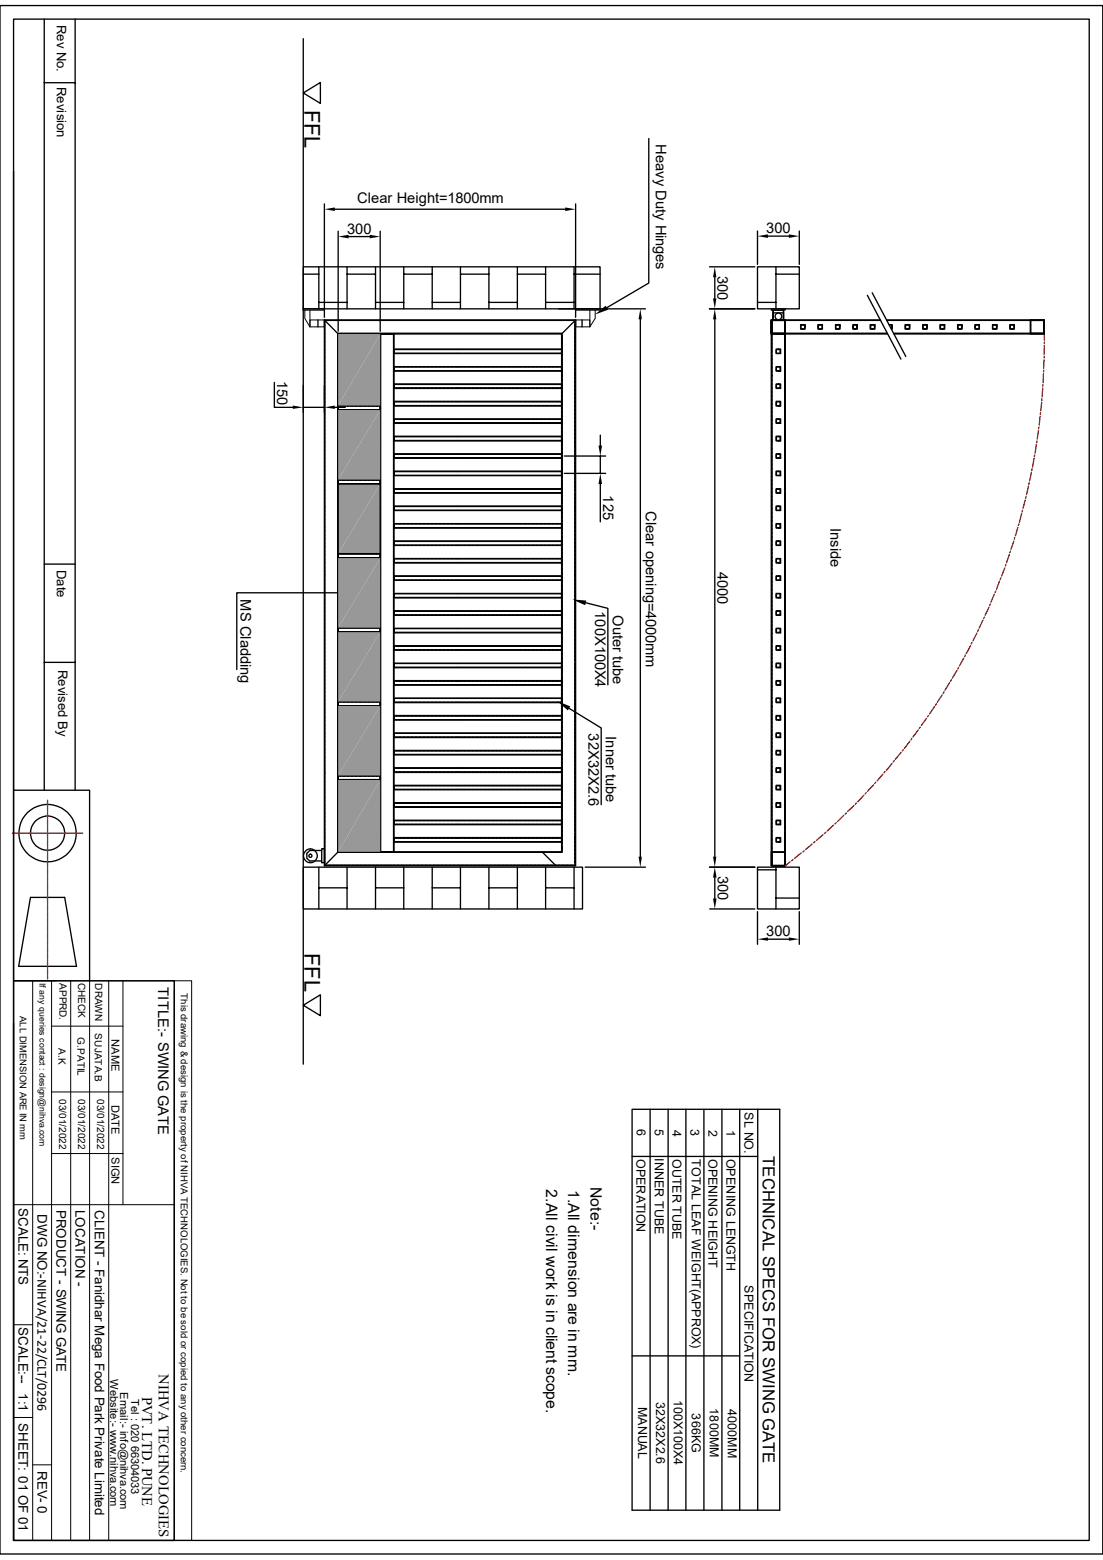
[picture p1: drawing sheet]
<svg xmlns="http://www.w3.org/2000/svg" width="210mm" height="297mm" viewBox="0 0 210 297" stroke-linecap="round" stroke-linejoin="round" font-family="sans-serif">
<defs><g id="words">
<g font-size="4.1">
<text x="58" y="20.9" transform="rotate(90 58 20.9)">FFL</text>
<text x="58" y="181.4" transform="rotate(90 58 181.4)">FFL</text>
</g>
<text font-size="3.2" x="145.2" y="220.1" transform="rotate(90 145.2 220.1)">TECHNICAL SPECS FOR SWING GATE</text>
<g font-size="3">
<text x="104" y="226.4" transform="rotate(90 104 226.4)">2.All civil work is in client scope.</text>
<text x="108.2" y="226.5" transform="rotate(90 108.2 226.5)">1.All dimension are in mm.</text>
<text x="112.4" y="226" transform="rotate(90 112.4 226)">Note:-</text>
</g>
<g font-size="2.8">
<text x="124.9" y="27.5" transform="rotate(90 124.9 27.5)">Heavy Duty Hinges</text>
<text x="68" y="38.7">Clear Height=1800mm</text>
<text x="66.1" y="44.5">300</text>
<text x="145.9" y="44.5">300</text>
<text x="136.6" y="52.5" transform="rotate(90 136.6 52.5)">300</text>
<text x="52.7" y="72.5" transform="rotate(90 52.7 72.5)">150</text>
<text x="114.9" y="94.3" transform="rotate(90 114.9 94.3)">125</text>
<text x="123" y="97.3" transform="rotate(90 123 97.3)">Clear opening=4000mm</text>
<text x="158.1" y="100.5" transform="rotate(90 158.1 100.5)">Inside</text>
<text x="136.6" y="108.9" transform="rotate(90 136.6 108.9)">4000</text>
<text x="45.8" y="114.1" transform="rotate(90 45.8 114.1)">MS Cladding</text>
<text x="113.3" y="116.4" transform="rotate(90 113.3 116.4)">100X100X4</text>
<text x="116.7" y="117.1" transform="rotate(90 116.7 117.1)">Outer tube</text>
<text x="112.1" y="139.6" transform="rotate(90 112.1 139.6)">32X32X2.6</text>
<text x="115.4" y="140.2" transform="rotate(90 115.4 140.2)">Inner tube</text>
<text x="136.7" y="166.8" transform="rotate(90 136.7 166.8)">300</text>
<text x="145.9" y="178.3">300</text>
<text x="30.1" y="188" transform="rotate(90 30.1 188)">TITLE:- SWING GATE</text>
<text x="30.3" y="261.6" transform="rotate(90 30.3 261.6)">NIHVA TECHNOLOGIES</text>
<text x="27.1" y="265.9" transform="rotate(90 27.1 265.9)">PVT. LTD. PUNE</text>
</g>
<g font-size="2.5">
<text x="10.8" y="4.7" transform="rotate(90 10.8 4.7)">Rev No.</text>
<text x="10.8" y="16.6" transform="rotate(90 10.8 16.6)">Revision</text>
<text x="10.8" y="108.5" transform="rotate(90 10.8 108.5)">Date</text>
<text x="11" y="127.5" transform="rotate(90 11 127.5)">Revised By</text>
<text x="3.5" y="230" transform="rotate(90 3.5 230)">SCALE: NTS</text>
<text x="7.1" y="231.2" transform="rotate(90 7.1 231.2)">DWG NO:-NIHVA/21-22/CLT/0296</text>
<text x="10.8" y="230.3" transform="rotate(90 10.8 230.3)">PRODUCT - SWING GATE</text>
<text x="14.4" y="230.3" transform="rotate(90 14.4 230.3)">LOCATION -</text>
<text x="18" y="230.4" transform="rotate(90 18 230.4)">CLIENT - Fanidhar Mega Food Park Private Limited</text>
<text x="3.5" y="252.7" transform="rotate(90 3.5 252.7)">SCALE:--</text>
<text x="3.5" y="265.3" transform="rotate(90 3.5 265.3)">1:1</text>
<text x="3.5" y="271" transform="rotate(90 3.5 271)">SHEET: 01 OF 01</text>
<text x="7.2" y="280" transform="rotate(90 7.2 280)">REV- 0</text>
</g>
<g font-size="2.4">
<text x="121.2" y="215" transform="rotate(90 121.2 215)">6</text>
<text x="124.7" y="215" transform="rotate(90 124.7 215)">5</text>
<text x="128.1" y="215.1" transform="rotate(90 128.1 215.1)">4</text>
<text x="131.5" y="215" transform="rotate(90 131.5 215)">3</text>
<text x="134.9" y="215.1" transform="rotate(90 134.9 215.1)">2</text>
<text x="138.3" y="215.1" transform="rotate(90 138.3 215.1)">1</text>
<text x="141.7" y="211.8" transform="rotate(90 141.7 211.8)">SL NO.</text>
<text x="121.2" y="220.6" transform="rotate(90 121.2 220.6)">OPERATION</text>
<text x="124.7" y="220.5" transform="rotate(90 124.7 220.5)">INNER TUBE</text>
<text x="128.1" y="220.6" transform="rotate(90 128.1 220.6)">OUTER TUBE</text>
<text x="131.7" y="220.7" transform="rotate(90 131.7 220.7)">TOTAL LEAF WEIGHT(APPROX)</text>
<text x="134.9" y="220.6" transform="rotate(90 134.9 220.6)">OPENING HEIGHT</text>
<text x="138.3" y="220.6" transform="rotate(90 138.3 220.6)">OPENING LENGTH</text>
<text x="141.7" y="244.7" transform="rotate(90 141.7 244.7)">SPECIFICATION</text>
<text x="121.5" y="267.8" transform="rotate(90 121.5 267.8)">MANUAL</text>
<text x="124.9" y="266.9" transform="rotate(90 124.9 266.9)">32X32X2.6</text>
<text x="128.3" y="266.5" transform="rotate(90 128.3 266.5)">100X100X4</text>
<text x="131.7" y="269.1" transform="rotate(90 131.7 269.1)">366KG</text>
<text x="135.2" y="268.1" transform="rotate(90 135.2 268.1)">1800MM</text>
<text x="138.6" y="268.3" transform="rotate(90 138.6 268.3)">4000MM</text>
</g>
<g font-size="2.1">
<text x="21.3" y="197.9" transform="rotate(90 21.3 197.9)">NAME</text>
<text x="21.3" y="210.3" transform="rotate(90 21.3 210.3)">DATE</text>
<text x="21.3" y="220.3" transform="rotate(90 21.3 220.3)">SIGN</text>
<text x="21" y="262.6" transform="rotate(90 21 262.6)">Website:- www.nihva.com</text>
<text x="22.9" y="265" transform="rotate(90 22.9 265)">Email:- info@nihva.com</text>
<text x="25" y="266.3" transform="rotate(90 25 266.3)">Tel : 020 66304033</text>
</g>
<g font-size="1.9">
<text x="11.3" y="187.2" transform="rotate(90 11.3 187.2)">APPRD.</text>
<text x="14.9" y="187.1" transform="rotate(90 14.9 187.1)">CHECK</text>
<text x="18.1" y="187.2" transform="rotate(90 18.1 187.2)">DRAWN</text>
<text x="14.8" y="197.5" transform="rotate(90 14.8 197.5)">G.PATIL</text>
<text x="18.1" y="196.8" transform="rotate(90 18.1 196.8)">SUJATA.B</text>
<text x="11.1" y="199.6" transform="rotate(90 11.1 199.6)">A.K</text>
<text x="11.3" y="209.3" transform="rotate(90 11.3 209.3)">03/01/2022</text>
<text x="14.9" y="209.3" transform="rotate(90 14.9 209.3)">03/01/2022</text>
<text x="18.5" y="209.3" transform="rotate(90 18.5 209.3)">03/01/2022</text>
</g>
<g font-size="1.8">
<text x="34.5" y="189.1" transform="rotate(90 34.5 189.1)">This drawing &amp; design is the property of NIHVA TECHNOLOGIES. Not to be sold or copied to any other concern.</text>
<text x="3.8" y="193.4" transform="rotate(90 3.8 193.4)">ALL DIMENSION ARE IN mm</text>
</g>
<text font-size="1.7" x="7.5" y="187.2" transform="rotate(90 7.5 187.2)">If any queries contact : design@nihva.com</text>
</g></defs>
<g fill="none" stroke="#000" stroke-width=".25">
<path d="M0 1.1h210v294.8h-210zM2.6 3.6h204.8v289.7h-204.8zM8.4 3.6v146.9M8.4 15.7h5.9M14.3 3.6v146.9M57.7 17.7l3.3-2v4zM57.7 7.4v195.2M2.6 32.6v117.9h14.5v36.2M61.8 38.8v21.6M63.8 39.8h43.8M109.6 38.8v21.6M123.5 26.4v27.5l-8 4.7"/>
<path d="M57.7 52.2h3M57.7 50.8h56.6v8h-56.6zM60.7 50.8v8M60.7 57.6h5.4M64.4 44v19.1M66.1 50.8v8M66.1 52.2h5.4M66.4 45h4M71.5 50.8v8M71.5 57.6h5.4M72.4 44v19.1M76.9 50.8v8"/>
<path d="M76.9 52.2h5.4M82.3 50.8v8M82.3 57.6h5.4M87.7 50.8v8M87.7 52.2h5.4M93.1 50.8v8M93.1 57.6h5.4M98.5 50.8v8M98.5 52.2h5.4M103.9 50.8v8M103.9 57.6h5.4M106.4 58.8h16.5"/>
<path d="M109.3 50.8v8M109.3 52.2h5M135.1 58.8h8.6M135.1 50.8h8.6M136.1 52.8v4M144.2 50.8h8v8h-8zM144.2 44v6.3M144.2 57.6h3.5M146.2 45h4M146.9 58.8h2.6M147.2 59.1h2v1.8h-2zM147.2 59.1v1.8h2v-1.3h-2v1.3h2"/>
<path d="M147.7 52.2h4.5M147.7 50.8v8M149.2 59.1v1.8M152.2 44v6.3M165.1 56.2l6.4 12.2M166.1 55.8l6.4 12.1M52.2 72.8v4.8h3.6M57.7 77.6h4.1M61.8 60.9h47.8v103.9h-47.8zM61.8 73.4v5.1M61.8 60.9l2.6 2.7M61.8 61.3v.1"/>
<path d="M61.8 61.5v.2M61.8 61.8v.1M61.8 62v.2M61.8 62.3v.1M61.8 62.5v.2M61.8 62.8v.1M61.8 63v.2M61.8 63.3v.2M61.8 63.5v.2M61.8 63.8v.2M61.8 64.1v.1M61.8 64.3v.2"/>
<path d="M61.8 64.6v.1M61.8 64.8v.2M61.8 65.1v.1M61.8 65.3v.2M61.8 65.6v.1M61.8 65.8v.2M61.8 66.1v.2M61.8 66.3v.2M61.8 66.6v.2M61.8 66.8v.2M61.8 67.1v.2M61.8 67.4v.1"/>
<path d="M61.8 67.6v.2M61.8 67.9v.1M61.8 68.1v.2M61.8 68.4v.1M61.8 68.6v.2M61.8 68.9v.1M61.8 69.1v.2M61.8 69.4v.2M61.8 69.6v.2M61.8 69.9v.2M61.8 70.1v.2M61.8 70.4v.2"/>
<path d="M61.8 70.7v.1M61.8 70.9v.2M61.8 71.2v.1M61.8 71.4v.1M61.8 71.6v.2M61.8 71.9v.2M61.8 72.1v.2M61.8 72.4v.2M61.8 72.6v.2M61.8 72.9v.2M61.8 73.2v.1M61.8 73.4v.2"/>
<path d="M61.8 73.7v.1M61.8 73.9v.2M61.8 74.2v.1M61.8 74.4v.2M61.8 74.7v.1M61.8 74.9v.2M61.8 75.2v.2M61.8 75.4v.2M61.8 75.7v.2M61.8 75.9v.2M61.8 76.2v.2M61.8 76.5v.1"/>
<path d="M61.8 76.7v.2M61.8 77v.1M61.8 77.2v.2M61.8 77.5v.1M61.8 77.7v.2M61.8 78v.1M61.8 78.2v.2M61.8 78.5v.2M61.8 78.7v.2M61.8 79v.2M61.8 79.2v.2M61.8 79.5v.2"/>
<path d="M61.8 79.8v.1M61.9 61l-.1 .2M62 61h.2M62.3 61h.1M62.5 61h.2M62.8 61h.1M63 61h.2M63.3 61h.2M63.5 61h.2M63.8 77.6h1.9M63.8 61h.2M64.1 61h.1"/>
<path d="M64.3 61h.2M64.3 63.7v.1M64.3 63.9v.2M64.3 64.2v.1M64.3 64.4v.2M64.3 64.7v.2M64.3 64.9v.2M64.3 65.2v.2M64.3 65.4v.2M64.3 65.7v.2M64.3 66v.1M64.3 66.2v.2"/>
<path d="M64.3 66.5v.1M64.3 66.7v.2M64.3 67v.1M64.3 67.2v.2M64.3 67.5v.1M64.3 67.7v.2M64.3 68v.2M64.3 68.2v.2M64.3 68.5v.2M64.3 68.7v.2M64.3 69v.2M64.3 69.3v.1"/>
<path d="M64.3 69.5v.2M64.3 69.8v.1M64.3 70v.2M64.3 70.3v.1M64.3 70.5v.2M64.3 70.8v.2M64.3 71v.2M64.3 71.3v.4M64.3 71.8v.1M64.3 72v.2M64.3 72.3v.1M64.3 72.5v.2"/>
<path d="M64.3 72.8v.1M64.3 73v.2M64.3 73.3v.1M64.3 73.5v.2M64.3 73.8v.2M64.3 74v.2M64.3 74.3v.2M64.3 74.5v.2M64.3 74.8v.2M64.3 75.1v.1M64.3 75.3v.2M64.3 75.6v.1"/>
<path d="M64.3 75.8v.2M64.3 76.1v.1M64.3 76.3v.2M64.3 76.6v.2M64.3 76.8v.2M64.3 77.1v.2M64.3 77.3v.2M64.3 77.6v.2M64.3 77.9v.1M64.3 78.1v.2M64.3 78.4v.1M64.3 78.6v.2"/>
<path d="M64.3 78.9v.1M64.3 79.1v.2M64.3 79.4v.1M64.3 79.6v.2M64.3 79.9v.2M64.4 77.2h8v.9h-8zM64.4 63.6h42.5v98.6h-42.5zM64.4 78.1h8v13.2h-8zM64.4 77.8v.2h.2M64.4 77.6v.1M64.5 63.5h-.2v.1M64.6 61h.1"/>
<path d="M64.6 77.3h-.2v.2M64.6 63.5h.1M64.6 77.3h.2M64.6 78h.2M64.8 61h.2M64.8 63.5h.2M64.9 77.3h.2M64.9 78h.2M65.1 61h.1M65.1 63.5h.1M65.2 77.3h.1M65.2 78h.1"/>
<path d="M65.3 61h.2M65.3 63.5h.2M65.4 77.3h.2M65.4 78h.2M65.6 61h.1M65.6 63.5h.1M65.7 77.3h.1M65.7 78h.1M65.8 61h.2M65.8 63.5h.2M65.9 77.3h.2M65.9 78h.2"/>
<path d="M66.1 61h.2M66.1 63.5h.2M66.2 77.3h.1M66.2 78h.1M66.3 61h.2M66.3 63.5h.2M66.4 77.3h.2M66.4 78h.2M66.6 61h.2M66.6 63.5h.2M66.7 77.3h.1M66.7 78h.1"/>
<path d="M66.8 61h.2M66.8 63.5h.2M66.9 77.3h.2M66.9 78h.2M67.1 61h.2M67.1 63.5h.2M67.2 77.3h.2M67.2 78h.2M67.4 61h.1M67.4 63.5h.1M67.4 77.3h.2M67.4 78h.2"/>
<path d="M67.6 61h.2M67.6 63.5h.2M67.7 77.3h.2M67.7 78h.2M67.9 61h.1M67.9 63.5h.1M67.9 77.3h.2M67.9 78h.2M68.1 61h.2M68.1 63.5h.2M68.2 77.3h.2M68.2 78h.2"/>
<path d="M68.4 61h.1M68.4 63.5h.1M68.5 77.3h.1M68.5 78h.1M68.6 61h.2M68.6 63.5h.2M68.7 77.3h.1M68.7 78h.1M68.9 61h.1M68.9 63.5h.1M68.9 77.3h.2M68.9 78h.2"/>
<path d="M69.1 61h.2M69.1 63.5h.2M69.2 77.3h.1M69.2 78h.1M69.4 61h.2M69.4 63.5h.2M69.4 77.3h.2M69.4 78h.2M69.6 61h.2M69.6 63.5h.2M69.7 77.3h.2M69.7 78h.2"/>
<path d="M69.9 61h.2M69.9 63.5h.2M69.9 77.3h.2M69.9 78h.2M70.1 61h.2M70.1 63.5h.2M70.2 77.3h.2M70.2 78h.2M70.4 61h.2M70.4 63.5h.2M70.4 77.3h.2M70.4 78h.2"/>
<path d="M70.7 61h.1M70.7 63.5h.1M70.7 77.3h.2M70.7 78h.2M70.9 61h.2M70.9 63.5h.2M71 77.3h.1M71 78h.1M71.2 61h.1M71.2 63.5h.1M71.2 77.3h.2M71.2 78h.2"/>
<path d="M71.4 61h.2M71.4 63.5h.2M71.5 77.3h.1M71.5 78h.1M71.7 61h.1M71.7 63.5h.1M71.7 77.3h.2M71.7 78h.2M71.9 61h.2M71.9 63.5h.2M72 77.3h.1M72 78h.1"/>
<path d="M72.2 61h.1M72.2 63.5h.1M72.2 77.3h.2v.2M72.4 63.6h2.6v98.6h-2.6zM72.4 77.8v.2h-.2M72.4 77.6v.1M72.4 61h.2M72.4 63.5h.2M72.5 63.8v.2M72.5 64.1v.1M72.5 64.3v.2M72.5 64.6v.1"/>
<path d="M72.5 64.8v.2M72.5 65.1v.1M72.5 65.3v.2M72.5 65.6v.1M72.5 65.8v.2M72.5 66.1v.2M72.5 66.3v.2M72.5 66.6v.2M72.5 66.8v.2M72.5 67.1v.2M72.5 67.4v.1M72.5 67.6v.2"/>
<path d="M72.5 67.9v.1M72.5 68.1v.2M72.5 68.4v.1M72.5 68.6v.2M72.5 68.9v.1M72.5 69.1v.2M72.5 69.4v.2M72.5 69.6v.2M72.5 69.9v.2M72.5 70.1v.2M72.5 70.4v.2M72.5 70.7v.1"/>
<path d="M72.5 70.9v.2M72.5 71.2v.1M72.5 71.4v.1M72.5 71.6v.2M72.5 71.9v.2M72.5 72.1v.2M72.5 72.4v.2M72.5 72.6v.2M72.5 72.9v.2M72.5 73.2v.1M72.5 73.4v.2M72.5 73.7v.1"/>
<path d="M72.5 73.9v.2M72.5 74.2v.1M72.5 74.4v.2M72.5 74.7v.1M72.5 74.9v.2M72.5 75.2v.2M72.5 75.4v.2M72.5 75.7v.2M72.5 75.9v.2M72.5 76.2v.2M72.5 76.5v.1M72.5 76.7v.2"/>
<path d="M72.5 77v.1M72.5 77.2v.2M72.5 77.5v.1M72.5 77.7v.2M72.5 78v.1M72.5 78.2v.2M72.5 78.5v.2M72.5 78.7v.2M72.5 79v.2M72.5 79.2v.2M72.5 79.5v.2M72.5 79.8v.1"/>
<path d="M72.6 63.6h-.1v.1M72.7 61h.2M72.7 63.5h.2M72.7 63.6h.2M72.9 61h.2M72.9 63.5h.2M73 63.6h.2M73.2 61h.2M73.2 63.5h.2M73.2 63.6h.2M73.4 61h.2M73.4 63.5h.2"/>
<path d="M73.5 63.6h.2M73.7 61h.2M73.7 63.5h.2M73.7 63.6h.2M74 61h.1M74 63.5h.1M74 63.6h.2M74.2 61h.2M74.2 63.5h.2M74.3 63.6h.1M74.5 61h.1M74.5 63.5h.1"/>
<path d="M74.5 63.6h.2M74.7 61h.1M74.7 63.5h.1M74.8 63.6h.1v.1M74.9 61h.2M74.9 63.5h.2M74.9 63.8v.2M74.9 64.1v.1M74.9 64.3v.2M74.9 64.6v.1M74.9 64.8v.2M74.9 65.1v.1"/>
<path d="M74.9 65.3v.2M74.9 65.6v.1M74.9 65.8v.2M74.9 66.1v.2M74.9 66.3v.2M74.9 66.6v.2M74.9 66.8v.2M74.9 67.1v.2M74.9 67.4v.1M74.9 67.6v.2M74.9 67.9v.1M74.9 68.1v.2"/>
<path d="M74.9 68.4v.1M74.9 68.6v.2M74.9 68.9v.1M74.9 69.1v.2M74.9 69.4v.2M74.9 69.6v.2M74.9 69.9v.2M74.9 70.1v.2M74.9 70.4v.2M74.9 70.7v.1M74.9 70.9v.2M74.9 71.2v.1"/>
<path d="M74.9 71.4v.1M74.9 71.6v.2M74.9 71.9v.2M74.9 72.1v.2M74.9 72.4v.2M74.9 72.6v.2M74.9 72.9v.2M74.9 73.2v.1M74.9 73.4v.2M74.9 73.7v.1M74.9 73.9v.2M74.9 74.2v.1"/>
<path d="M74.9 74.4v.2M74.9 74.7v.1M74.9 74.9v.2M74.9 75.2v.2M74.9 75.4v.2M74.9 75.7v.2M74.9 75.9v.2M74.9 76.2v.2M74.9 76.5v.1M74.9 76.7v.2M74.9 77v.1M74.9 77.2v.2"/>
<path d="M74.9 77.5v.1M74.9 77.7v.2M74.9 78v.1M74.9 78.2v.2M74.9 78.5v.2M74.9 78.7v.2M74.9 79v.2M74.9 79.2v.2M74.9 79.5v.2M74.9 79.8v.1M75 66.5h31.9v.8h-31.9zM75 69.8h31.9v.9h-31.9z"/>
<path d="M75 73.1h31.9v.9h-31.9zM75 76.4h31.9v.9h-31.9zM75 79.8h31.9v.8h-31.9zM75 67.1v.2h.2M75 70.4v.2h.2M75 73.7v.2h.2M75 77v.2h.2M75 66.8v.2M75 70.1v.2M75 73.4v.2M75 76.8v.2M75.2 61h.2"/>
<path d="M75.2 63.5h.2M75.2 66.5h-.2v.2M75.2 69.8h-.2v.3M75.2 73.2h-.2v.2M75.2 76.5h-.2v.2M75.2 79.8h-.2v.2M75.3 67.3h.2M75.3 70.6h.2M75.3 73.9h.2M75.3 77.2h.2M75.3 66.5h.2M75.3 69.9h.2"/>
<path d="M75.3 73.2h.2M75.3 76.5h.2M75.3 79.8h.2M75.4 61h.2M75.4 63.5h.2M75.6 67.3h.1M75.6 70.6h.1M75.6 73.9h.1M75.6 77.2h.1M75.6 66.5h.1M75.6 69.9h.1M75.6 73.2h.1"/>
<path d="M75.6 76.5h.1M75.6 79.8h.1M75.7 61h.2M75.7 63.5h.2M75.8 67.3h.2M75.8 70.6h.2M75.8 73.9h.2M75.8 77.2h.2M75.8 66.5h.2M75.8 69.9h.2M75.8 73.2h.2M75.8 76.5h.2"/>
<path d="M75.8 79.8h.2M75.9 61h.2M75.9 63.5h.2M76.1 67.3h.1M76.1 70.6h.1M76.1 73.9h.1M76.1 77.2h.1M76.1 66.5h.1M76.1 69.9h.1M76.1 73.2h.1M76.1 76.5h.1M76.1 79.8h.1"/>
<path d="M76.2 61h.2M76.2 63.5h.2M76.3 67.3h.2M76.3 70.6h.2M76.3 73.9h.2M76.3 77.2h.2M76.3 66.5h.2M76.3 69.9h.2M76.3 73.2h.2M76.3 76.5h.2M76.3 79.8h.2M76.5 61h.1"/>
<path d="M76.5 63.5h.1M76.6 67.3h.2M76.6 70.6h.2M76.6 73.9h.2M76.6 77.2h.2M76.6 66.5h.2M76.6 69.9h.2M76.6 73.2h.2M76.6 76.5h.2M76.6 79.8h.2M76.7 61h.2M76.7 63.5h.2"/>
<path d="M76.8 67.3h.2M76.8 70.6h.2M76.8 73.9h.2M76.8 77.2h.2M76.8 66.5h.2M76.8 69.9h.2M76.8 73.2h.2M76.8 76.5h.2M76.8 79.8h.2M77 61h.1M77 63.5h.1M77.1 67.3h.2"/>
<path d="M77.1 70.6h.2M77.1 73.9h.2M77.1 77.2h.2M77.1 66.5h.2M77.1 69.9h.2M77.1 73.2h.2M77.1 76.5h.2M77.1 79.8h.2M77.2 61h.2M77.2 63.5h.2M77.3 67.3h.2M77.3 70.6h.2"/>
<path d="M77.3 73.9h.2M77.3 77.2h.2M77.3 66.5h.2M77.3 69.9h.2M77.3 73.2h.2M77.3 76.5h.2M77.3 79.8h.2M77.5 61h.1M77.5 63.5h.1M77.6 67.3h.2M77.6 70.6h.2M77.6 73.9h.2"/>
<path d="M77.6 77.2h.2M77.6 66.5h.2M77.6 69.9h.2M77.6 73.2h.2M77.6 76.5h.2M77.6 79.8h.2M77.7 61h.2M77.7 63.5h.2M77.9 67.3h.1M77.9 70.6h.1M77.9 73.9h.1M77.9 77.2h.1"/>
<path d="M77.9 66.5h.1M77.9 69.9h.1M77.9 73.2h.1M77.9 76.5h.1M77.9 79.8h.1M78 61h.1M78 63.5h.1M78.1 67.3h.2M78.1 70.6h.2M78.1 73.9h.2M78.1 77.2h.2M78.1 66.5h.2"/>
<path d="M78.1 69.9h.2M78.1 73.2h.2M78.1 76.5h.2M78.1 79.8h.2M78.2 61h.2M78.2 63.5h.2M78.4 67.3h.1M78.4 70.6h.1M78.4 73.9h.1M78.4 77.2h.1M78.4 66.5h.1M78.4 69.9h.1"/>
<path d="M78.4 73.2h.1M78.4 76.5h.1M78.4 79.8h.1M78.5 61h.2M78.5 63.5h.2M78.6 67.3h.2M78.6 70.6h.2M78.6 73.9h.2M78.6 77.2h.2M78.6 66.5h.2M78.6 69.9h.2M78.6 73.2h.2"/>
<path d="M78.6 76.5h.2M78.6 79.8h.2M78.7 61h.2M78.7 63.5h.2M78.9 67.3h.1M78.9 70.6h.1M78.9 73.9h.1M78.9 77.2h.1M78.9 66.5h.1M78.9 69.9h.1M78.9 73.2h.1M78.9 76.5h.1"/>
<path d="M78.9 79.8h.1M79 61h.2M79 63.5h.2M79.1 67.3h.2M79.1 70.6h.2M79.1 73.9h.2M79.1 77.2h.2M79.1 66.5h.2M79.1 69.9h.2M79.1 73.2h.2M79.1 76.5h.2M79.1 79.8h.2"/>
<path d="M79.2 61h.2M79.2 63.5h.2M79.4 67.3h.1M79.4 70.6h.1M79.4 73.9h.1M79.4 77.2h.1M79.4 66.5h.1M79.4 69.9h.1M79.4 73.2h.1M79.4 76.5h.1M79.4 79.8h.1M79.5 61h.2"/>
<path d="M79.5 63.5h.2M79.6 67.3h.2M79.6 70.6h.2M79.6 73.9h.2M79.6 77.2h.2M79.6 66.5h.2M79.6 69.9h.2M79.6 73.2h.2M79.6 76.5h.2M79.6 79.8h.2M79.8 61h.1M79.8 63.5h.1"/>
<path d="M79.9 67.3h.2M79.9 70.6h.2M79.9 73.9h.2M79.9 77.2h.2M79.9 66.5h.2M79.9 69.9h.2M79.9 73.2h.2M79.9 76.5h.2M79.9 79.8h.2M80 61h.2M80 63.5h.2M80.1 67.3h.2"/>
<path d="M80.1 70.6h.2M80.1 73.9h.2M80.1 77.2h.2M80.1 66.5h.2M80.1 69.9h.2M80.1 73.2h.2M80.1 76.5h.2M80.1 79.8h.2M80.3 61h.1M80.3 63.5h.1M80.4 67.3h.2M80.4 70.6h.2"/>
<path d="M80.4 73.9h.2M80.4 77.2h.2M80.4 66.5h.2M80.4 69.9h.2M80.4 73.2h.2M80.4 76.5h.2M80.4 79.8h.2M80.5 61h.2M80.5 63.5h.2M80.6 67.3h.2M80.6 70.6h.2M80.6 73.9h.2"/>
<path d="M80.6 77.2h.2M80.6 66.5h.2M80.6 69.9h.2M80.6 73.2h.2M80.6 76.5h.2M80.6 79.8h.2M80.8 61h.1M80.8 63.5h.1M80.9 67.3h.2M80.9 70.6h.2M80.9 73.9h.2M80.9 77.2h.2"/>
<path d="M80.9 66.5h.2M80.9 69.9h.2M80.9 73.2h.2M80.9 76.5h.2M80.9 79.8h.2M81 61h.2M81 63.5h.2M81.2 67.3h.1M81.2 70.6h.1M81.2 73.9h.1M81.2 77.2h.1M81.2 66.5h.1"/>
<path d="M81.2 69.9h.1M81.2 73.2h.1M81.2 76.5h.1M81.2 79.8h.1M81.3 61h.1M81.3 63.5h.1M81.4 67.3h.2M81.4 70.6h.2M81.4 73.9h.2M81.4 77.2h.2M81.4 66.5h.2M81.4 69.9h.2"/>
<path d="M81.4 73.2h.2M81.4 76.5h.2M81.4 79.8h.2M81.5 61h.2M81.5 63.5h.2M81.7 67.3h.1M81.7 70.6h.1M81.7 73.9h.1M81.7 77.2h.1M81.7 66.5h.1M81.7 69.9h.1M81.7 73.2h.1"/>
<path d="M81.7 76.5h.1M81.7 79.8h.1M81.8 61h.2M81.8 63.5h.2M81.9 67.3h.2M81.9 70.6h.2M81.9 73.9h.2M81.9 77.2h.2M81.9 66.5h.2M81.9 69.9h.2M81.9 73.2h.2M81.9 76.5h.2"/>
<path d="M81.9 79.8h.2M82 61h.2M82 63.5h.2M82.2 67.3h.1M82.2 70.6h.1M82.2 73.9h.1M82.2 77.2h.1M82.2 66.5h.1M82.2 69.9h.1M82.2 73.2h.1M82.2 76.5h.1M82.2 79.8h.1"/>
<path d="M82.3 61h.2M82.3 63.5h.2M82.4 67.3h.2M82.4 70.6h.2M82.4 73.9h.2M82.4 77.2h.2M82.4 66.5h.2M82.4 69.9h.2M82.4 73.2h.2M82.4 76.5h.2M82.4 79.8h.2M82.5 61h.2"/>
<path d="M82.5 63.5h.2M82.7 67.3h.1M82.7 70.6h.1M82.7 73.9h.1M82.7 77.2h.1M82.7 66.5h.1M82.7 69.9h.1M82.7 73.2h.1M82.7 76.5h.1M82.7 79.8h.1M82.8 61h.2M82.8 63.5h.2"/>
<path d="M82.9 67.3h.2M82.9 70.6h.2M82.9 73.9h.2M82.9 77.2h.2M82.9 66.5h.2M82.9 69.9h.2M82.9 73.2h.2M82.9 76.5h.2M82.9 79.8h.2M83.1 61h.1M83.1 63.5h.1M83.2 67.3h.2"/>
<path d="M83.2 70.6h.2M83.2 73.9h.2M83.2 77.2h.2M83.2 66.5h.2M83.2 69.9h.2M83.2 73.2h.2M83.2 76.5h.2M83.2 79.8h.2M83.3 61h.2M83.3 63.5h.2M83.4 67.3h.2M83.4 70.6h.2"/>
<path d="M83.4 73.9h.2M83.4 77.2h.2M83.4 66.5h.2M83.4 69.9h.2M83.4 73.2h.2M83.4 76.5h.2M83.4 79.8h.2M83.6 61h.1M83.6 63.5h.1M83.7 67.3h.2M83.7 70.6h.2M83.7 73.9h.2"/>
<path d="M83.7 77.2h.2M83.7 66.5h.2M83.7 69.9h.2M83.7 73.2h.2M83.7 76.5h.2M83.7 79.8h.2M83.8 61h.2M83.8 63.5h.2M83.9 67.3h.2M83.9 70.6h.2M83.9 73.9h.2M83.9 77.2h.2"/>
<path d="M83.9 66.5h.2M83.9 69.9h.2M83.9 73.2h.2M83.9 76.5h.2M83.9 79.8h.2M84.1 61h.1M84.1 63.5h.1M84.2 67.3h.2M84.2 70.6h.2M84.2 73.9h.2M84.2 77.2h.2M84.2 66.5h.2"/>
<path d="M84.2 69.9h.2M84.2 73.2h.2M84.2 76.5h.2M84.2 79.8h.2M84.3 61h.2M84.3 63.5h.2M84.5 67.3h.1M84.5 70.6h.1M84.5 73.9h.1M84.5 77.2h.1M84.5 66.5h.1M84.5 69.9h.1"/>
<path d="M84.5 73.2h.1M84.5 76.5h.1M84.5 79.8h.1M84.6 61h.2M84.6 63.5h.2M84.7 67.3h.2M84.7 70.6h.2M84.7 73.9h.2M84.7 77.2h.2M84.7 66.5h.2M84.7 69.9h.2M84.7 73.2h.2"/>
<path d="M84.7 76.5h.2M84.7 79.8h.2M84.8 61h.2M84.8 63.5h.2M85 67.3h.1M85 70.6h.1M85 73.9h.1M85 77.2h.1M85 66.5h.1M85 69.9h.1M85 73.2h.1M85 76.5h.1"/>
<path d="M85 79.8h.1M85.1 61h.2M85.1 63.5h.2M85.2 67.3h.2M85.2 70.6h.2M85.2 73.9h.2M85.2 77.2h.2M85.2 66.5h.2M85.2 69.9h.2M85.2 73.2h.2M85.2 76.5h.2M85.2 79.8h.2"/>
<path d="M85.3 61h.2M85.3 63.5h.2M85.5 67.3h.1M85.5 70.6h.1M85.5 73.9h.1M85.5 77.2h.1M85.5 66.5h.1M85.5 69.9h.1M85.5 73.2h.1M85.5 76.5h.1M85.5 79.8h.1M85.6 61h.2"/>
<path d="M85.6 63.5h.2M85.7 67.3h.2M85.7 70.6h.2M85.7 73.9h.2M85.7 77.2h.2M85.7 66.5h.2M85.7 69.9h.2M85.7 73.2h.2M85.7 76.5h.2M85.7 79.8h.2M85.9 61h.1M85.9 63.5h.1"/>
<path d="M86 67.3h.1M86 70.6h.1M86 73.9h.1M86 77.2h.1M86 66.5h.1M86 69.9h.1M86 73.2h.1M86 76.5h.1M86 79.8h.1M86.1 61h.2M86.1 63.5h.2M86.2 67.3h.2"/>
<path d="M86.2 70.6h.2M86.2 73.9h.2M86.2 77.2h.2M86.2 66.5h.2M86.2 69.9h.2M86.2 73.2h.2M86.2 76.5h.2M86.2 79.8h.2M86.4 61h.1M86.4 63.5h.1M86.5 67.3h.2M86.5 70.6h.2"/>
<path d="M86.5 73.9h.2M86.5 77.2h.2M86.5 66.5h.2M86.5 69.9h.2M86.5 73.2h.2M86.5 76.5h.2M86.5 79.8h.2M86.6 61h.2M86.6 63.5h.2M86.7 67.3h.2M86.7 70.6h.2M86.7 73.9h.2"/>
<path d="M86.7 77.2h.2M86.7 66.5h.2M86.7 69.9h.2M86.7 73.2h.2M86.7 76.5h.2M86.7 79.8h.2M86.9 61h.1M86.9 63.5h.1M87 67.3h.4M87 70.6h.4M87 73.9h.4M87 77.2h.4"/>
<path d="M87 66.5h.4M87 69.9h.4M87 73.2h.4M87 76.5h.4M87 79.8h.4M87.1 61h.2M87.1 63.5h.2M87.4 61h.1M87.4 63.5h.1M87.5 67.3h.1M87.5 70.6h.1M87.5 73.9h.1"/>
<path d="M87.5 77.2h.1M87.5 66.5h.1M87.5 69.9h.1M87.5 73.2h.1M87.5 76.5h.1M87.5 79.8h.1M87.6 61h.2M87.6 63.5h.2M87.7 67.3h.2M87.7 70.6h.2M87.7 73.9h.2M87.7 77.2h.2"/>
<path d="M87.7 66.5h.2M87.7 69.9h.2M87.7 73.2h.2M87.7 76.5h.2M87.7 79.8h.2M87.8 61h.2M87.8 63.5h.2M88 67.3h.1M88 70.6h.1M88 73.9h.1M88 77.2h.1M88 66.5h.1"/>
<path d="M88 69.9h.1M88 73.2h.1M88 76.5h.1M88 79.8h.1M88.1 61h.2M88.1 63.5h.2M88.2 67.3h.2M88.2 70.6h.2M88.2 73.9h.2M88.2 77.2h.2M88.2 66.5h.2M88.2 69.9h.2"/>
<path d="M88.2 73.2h.2M88.2 76.5h.2M88.2 79.8h.2M88.3 61h.2M88.3 63.5h.2M88.5 67.3h.1M88.5 70.6h.1M88.5 73.9h.1M88.5 77.2h.1M88.5 66.5h.1M88.5 69.9h.1M88.5 73.2h.1"/>
<path d="M88.5 76.5h.1M88.5 79.8h.1M88.6 61h.2M88.6 63.5h.2M88.7 67.3h.2M88.7 70.6h.2M88.7 73.9h.2M88.7 77.2h.2M88.7 66.5h.2M88.7 69.9h.2M88.7 73.2h.2M88.7 76.5h.2"/>
<path d="M88.7 79.8h.2M88.9 61h.1M88.9 63.5h.1M89 67.3h.2M89 70.6h.2M89 73.9h.2M89 77.2h.2M89 66.5h.2M89 69.9h.2M89 73.2h.2M89 76.5h.2M89 79.8h.2"/>
<path d="M89.1 61h.2M89.1 63.5h.2M89.2 67.3h.2M89.2 70.6h.2M89.2 73.9h.2M89.2 77.2h.2M89.2 66.5h.2M89.2 69.9h.2M89.2 73.2h.2M89.2 76.5h.2M89.2 79.8h.2M89.4 61h.1"/>
<path d="M89.4 63.5h.1M89.5 67.3h.2M89.5 70.6h.2M89.5 73.9h.2M89.5 77.2h.2M89.5 66.5h.2M89.5 69.9h.2M89.5 73.2h.2M89.5 76.5h.2M89.5 79.8h.2M89.6 61h.2M89.6 63.5h.2"/>
<path d="M89.7 67.3h.2M89.7 70.6h.2M89.7 73.9h.2M89.7 77.2h.2M89.7 66.5h.2M89.7 69.9h.2M89.7 73.2h.2M89.7 76.5h.2M89.7 79.8h.2M89.9 61h.1M89.9 63.5h.1M90 67.3h.2"/>
<path d="M90 70.6h.2M90 73.9h.2M90 77.2h.2M90 66.5h.2M90 69.9h.2M90 73.2h.2M90 76.5h.2M90 79.8h.2M90.1 61h.2M90.1 63.5h.2M90.3 67.3h.1M90.3 70.6h.1"/>
<path d="M90.3 73.9h.1M90.3 77.2h.1M90.3 66.5h.1M90.3 69.9h.1M90.3 73.2h.1M90.3 76.5h.1M90.3 79.8h.1M90.4 61h.2M90.4 63.5h.2M90.5 67.3h.2M90.5 70.6h.2M90.5 73.9h.2"/>
<path d="M90.5 77.2h.2M90.5 66.5h.2M90.5 69.9h.2M90.5 73.2h.2M90.5 76.5h.2M90.5 79.8h.2M90.6 61h.2M90.6 63.5h.2M90.8 67.3h.1M90.8 70.6h.1M90.8 73.9h.1M90.8 77.2h.1"/>
<path d="M90.8 66.5h.1M90.8 69.9h.1M90.8 73.2h.1M90.8 76.5h.1M90.8 79.8h.1M90.9 61h.2M90.9 63.5h.2M91 67.3h.2M91 70.6h.2M91 73.9h.2M91 77.2h.2M91 66.5h.2"/>
<path d="M91 69.9h.2M91 73.2h.2M91 76.5h.2M91 79.8h.2M91.1 61h.2M91.1 63.5h.2M91.3 67.3h.1M91.3 70.6h.1M91.3 73.9h.1M91.3 77.2h.1M91.3 66.5h.1M91.3 69.9h.1"/>
<path d="M91.3 73.2h.1M91.3 76.5h.1M91.3 79.8h.1M91.4 61h.2M91.4 63.5h.2M91.5 67.3h.2M91.5 70.6h.2M91.5 73.9h.2M91.5 77.2h.2M91.5 66.5h.2M91.5 69.9h.2M91.5 73.2h.2"/>
<path d="M91.5 76.5h.2M91.5 79.8h.2M91.7 61h.1M91.7 63.5h.1M91.8 67.3h.1M91.8 70.6h.1M91.8 73.9h.1M91.8 77.2h.1M91.8 66.5h.1M91.8 69.9h.1M91.8 73.2h.1M91.8 76.5h.1"/>
<path d="M91.8 79.8h.1M91.9 61h.2M91.9 63.5h.2M92 67.3h.2M92 70.6h.2M92 73.9h.2M92 77.2h.2M92 66.5h.2M92 69.9h.2M92 73.2h.2M92 76.5h.2M92 79.8h.2"/>
<path d="M92.2 61h.1M92.2 63.5h.1M92.3 67.3h.2M92.3 70.6h.2M92.3 73.9h.2M92.3 77.2h.2M92.3 66.5h.2M92.3 69.9h.2M92.3 73.2h.2M92.3 76.5h.2M92.3 79.8h.2M92.4 61h.2"/>
<path d="M92.4 63.5h.2M92.5 67.3h.2M92.5 70.6h.2M92.5 73.9h.2M92.5 77.2h.2M92.5 66.5h.2M92.5 69.9h.2M92.5 73.2h.2M92.5 76.5h.2M92.5 79.8h.2M92.7 61h.1M92.7 63.5h.1"/>
<path d="M92.8 67.3h.2M92.8 70.6h.2M92.8 73.9h.2M92.8 77.2h.2M92.8 66.5h.2M92.8 69.9h.2M92.8 73.2h.2M92.8 76.5h.2M92.8 79.8h.2M92.9 61h.2M92.9 63.5h.2M93 67.3h.2"/>
<path d="M93 70.6h.2M93 73.9h.2M93 77.2h.2M93 66.5h.2M93 69.9h.2M93 73.2h.2M93 76.5h.2M93 79.8h.2M93.2 61h.1M93.2 63.5h.1M93.3 67.3h.2M93.3 70.6h.2"/>
<path d="M93.3 73.9h.2M93.3 77.2h.2M93.3 66.5h.2M93.3 69.9h.2M93.3 73.2h.2M93.3 76.5h.2M93.3 79.8h.2M93.4 61h.2M93.4 63.5h.2M93.6 67.3h.1M93.6 70.6h.1M93.6 73.9h.1"/>
<path d="M93.6 77.2h.1M93.6 66.5h.1M93.6 69.9h.1M93.6 73.2h.1M93.6 76.5h.1M93.6 79.8h.1M93.7 61h.2M93.7 63.5h.2M93.8 67.3h.2M93.8 70.6h.2M93.8 73.9h.2M93.8 77.2h.2"/>
<path d="M93.8 66.5h.2M93.8 69.9h.2M93.8 73.2h.2M93.8 76.5h.2M93.8 79.8h.2M93.9 61h.2M93.9 63.5h.2M94.1 67.3h.1M94.1 70.6h.1M94.1 73.9h.1M94.1 77.2h.1M94.1 66.5h.1"/>
<path d="M94.1 69.9h.1M94.1 73.2h.1M94.1 76.5h.1M94.1 79.8h.1M94.2 61h.2M94.2 63.5h.2M94.3 67.3h.2M94.3 70.6h.2M94.3 73.9h.2M94.3 77.2h.2M94.3 66.5h.2M94.3 69.9h.2"/>
<path d="M94.3 73.2h.2M94.3 76.5h.2M94.3 79.8h.2M94.4 63.5h.2M94.4 61h.2M94.6 67.3h.1M94.6 70.6h.1M94.6 73.9h.1M94.6 77.2h.1M94.6 66.5h.1M94.6 69.9h.1M94.6 73.2h.1"/>
<path d="M94.6 76.5h.1M94.6 79.8h.1M94.7 63.5h.2M94.7 61h.2M94.8 67.3h.2M94.8 70.6h.2M94.8 73.9h.2M94.8 77.2h.2M94.8 66.5h.2M94.8 69.9h.2M94.8 73.2h.2M94.8 76.5h.2"/>
<path d="M94.8 79.8h.2M95 63.5h.1M95 61h.1M95.1 67.3h.1M95.1 70.6h.1M95.1 73.9h.1M95.1 77.2h.1M95.1 66.5h.2M95.1 69.9h.2M95.1 73.2h.2M95.1 76.5h.2M95.1 79.8h.2"/>
<path d="M95.2 63.5h.2M95.2 61h.2M95.3 67.3h.2M95.3 70.6h.2M95.3 73.9h.2M95.3 77.2h.2M95.3 66.5h.2M95.3 69.9h.2M95.3 73.2h.2M95.3 76.5h.2M95.3 79.8h.2M95.5 61h.1"/>
<path d="M95.5 63.5h.1M95.6 67.3h.2M95.6 70.6h.2M95.6 73.9h.2M95.6 77.2h.2M95.6 66.5h.2M95.6 69.9h.2M95.6 73.2h.2M95.6 76.5h.2M95.6 79.8h.2M95.7 61h.2M95.7 63.5h.2"/>
<path d="M95.8 67.3h.2M95.8 70.6h.2M95.8 73.9h.2M95.8 77.2h.2M95.8 66.5h.2M95.8 69.9h.2M95.8 73.2h.2M95.8 76.5h.2M95.8 79.8h.2M96 63.5h.1M96 61h.1M96.1 67.3h.2"/>
<path d="M96.1 70.6h.2M96.1 73.9h.2M96.1 77.2h.2M96.1 66.5h.2M96.1 69.9h.2M96.1 73.2h.2M96.1 76.5h.2M96.1 79.8h.2M96.2 63.5h.2M96.2 61h.2M96.4 67.3h.1M96.4 70.6h.1"/>
<path d="M96.4 73.9h.1M96.4 77.2h.1M96.4 66.5h.1M96.4 69.9h.1M96.4 73.2h.1M96.4 76.5h.1M96.4 79.8h.1M96.5 63.5h.1M96.5 61h.1M96.6 67.3h.2M96.6 70.6h.2M96.6 73.9h.2"/>
<path d="M96.6 77.2h.2M96.6 66.5h.2M96.6 69.9h.2M96.6 73.2h.2M96.6 76.5h.2M96.6 79.8h.2M96.7 63.5h.2M96.7 61h.2M96.9 67.3h.1M96.9 70.6h.1M96.9 73.9h.1M96.9 77.2h.1"/>
<path d="M96.9 66.5h.1M96.9 69.9h.1M96.9 73.2h.1M96.9 76.5h.1M96.9 79.8h.1M97 63.5h.2M97 61h.2M97.1 67.3h.2M97.1 70.6h.2M97.1 73.9h.2M97.1 77.2h.2M97.1 66.5h.2"/>
<path d="M97.1 69.9h.2M97.1 73.2h.2M97.1 76.5h.2M97.1 79.8h.2M97.2 63.5h.2M97.2 61h.2M97.4 67.3h.1M97.4 70.6h.1M97.4 73.9h.1M97.4 77.2h.1M97.4 66.5h.1M97.4 69.9h.1"/>
<path d="M97.4 73.2h.1M97.4 76.5h.1M97.4 79.8h.1M97.5 63.5h.2M97.5 61h.2M97.6 67.3h.2M97.6 70.6h.2M97.6 73.9h.2M97.6 77.2h.2M97.6 66.5h.2M97.6 69.9h.2M97.6 73.2h.2"/>
<path d="M97.6 76.5h.2M97.6 79.8h.2M97.7 63.5h.2M97.7 61h.2M97.9 67.3h.1M97.9 70.6h.1M97.9 73.9h.1M97.9 77.2h.1M97.9 66.5h.1M97.9 69.9h.1M97.9 73.2h.1M97.9 76.5h.1"/>
<path d="M97.9 79.8h.1M98 63.5h.2M98 61h.2M98.1 67.3h.2M98.1 70.6h.2M98.1 73.9h.2M98.1 77.2h.2M98.1 66.5h.2M98.1 69.9h.2M98.1 73.2h.2M98.1 76.5h.2M98.1 79.8h.2"/>
<path d="M98.3 63.5h.1M98.3 61h.1M98.4 67.3h.2M98.4 70.6h.2M98.4 73.9h.2M98.4 77.2h.2M98.4 66.5h.2M98.4 69.9h.2M98.4 73.2h.2M98.4 76.5h.2M98.4 79.8h.2M98.5 63.5h.2"/>
<path d="M98.5 61h.2M98.6 67.3h.2M98.6 70.6h.2M98.6 73.9h.2M98.6 77.2h.2M98.6 66.5h.2M98.6 69.9h.2M98.6 73.2h.2M98.6 76.5h.2M98.6 79.8h.2M98.8 63.5h.1M98.8 61h.1"/>
<path d="M98.9 67.3h.2M98.9 70.6h.2M98.9 73.9h.2M98.9 77.2h.2M98.9 66.5h.2M98.9 69.9h.2M98.9 73.2h.2M98.9 76.5h.2M98.9 79.8h.2M99 63.5h.2M99 61h.2M99.1 67.3h.2"/>
<path d="M99.1 70.6h.2M99.1 73.9h.2M99.1 77.2h.2M99.1 66.5h.2M99.1 69.9h.2M99.1 73.2h.2M99.1 76.5h.2M99.1 79.8h.2M99.3 63.5h.1M99.3 61h.1M99.4 67.3h.2M99.4 70.6h.2"/>
<path d="M99.4 73.9h.2M99.4 77.2h.2M99.4 66.5h.2M99.4 69.9h.2M99.4 73.2h.2M99.4 76.5h.2M99.4 79.8h.2M99.5 63.5h.2M99.5 61h.2M99.7 67.3h.1M99.7 70.6h.1M99.7 73.9h.1"/>
<path d="M99.7 77.2h.1M99.7 66.5h.1M99.7 69.9h.1M99.7 73.2h.1M99.7 76.5h.1M99.7 79.8h.1M99.8 63.5h.1M99.8 61h.1M99.9 67.3h.1M99.9 70.6h.1M99.9 73.9h.1M99.9 77.2h.1"/>
<path d="M99.9 66.5h.1M99.9 69.9h.1M99.9 73.2h.1M99.9 76.5h.1M99.9 79.8h.1M100 63.5h.2M100 61h.2M100.1 67.3h.2M100.1 70.6h.2M100.1 73.9h.2M100.1 77.2h.2M100.1 66.5h.2"/>
<path d="M100.1 69.9h.2M100.1 73.2h.2M100.1 76.5h.2M100.1 79.8h.2M100.2 63.5h.2M100.2 61h.2M100.4 67.3h.1M100.4 70.6h.1M100.4 73.9h.1M100.4 77.2h.1M100.4 66.5h.1M100.4 69.9h.1"/>
<path d="M100.4 73.2h.1M100.4 76.5h.1M100.4 79.8h.1M100.5 63.5h.2M100.5 61h.2M100.6 67.3h.2M100.6 70.6h.2M100.6 73.9h.2M100.6 77.2h.2M100.6 66.5h.2M100.6 69.9h.2M100.6 73.2h.2"/>
<path d="M100.6 76.5h.2M100.6 79.8h.2M100.8 63.5h.1M100.8 61h.1M100.9 67.3h.1M100.9 70.6h.1M100.9 73.9h.1M100.9 77.2h.1M100.9 66.5h.1M100.9 69.9h.1M100.9 73.2h.1M100.9 76.5h.1"/>
<path d="M100.9 79.8h.1M101 63.5h.2M101 61h.2M101.1 67.3h.2M101.1 70.6h.2M101.1 73.9h.2M101.1 77.2h.2M101.1 66.5h.2M101.1 69.9h.2M101.1 73.2h.2M101.1 76.5h.2M101.1 79.8h.2"/>
<path d="M101.3 63.5h.1M101.3 61h.1M101.4 67.3h.2M101.4 70.6h.2M101.4 73.9h.2M101.4 77.2h.2M101.4 66.5h.2M101.4 69.9h.2M101.4 73.2h.2M101.4 76.5h.2M101.4 79.8h.2M101.5 63.5h.2"/>
<path d="M101.5 61h.2M101.6 67.3h.2M101.6 70.6h.2M101.6 73.9h.2M101.6 77.2h.2M101.6 66.5h.2M101.6 69.9h.2M101.6 73.2h.2M101.6 76.5h.2M101.6 79.8h.2M101.8 63.5h.1M101.8 61h.1"/>
<path d="M101.9 67.3h.2M101.9 70.6h.2M101.9 73.9h.2M101.9 77.2h.2M101.9 66.5h.2M101.9 69.9h.2M101.9 73.2h.2M101.9 76.5h.2M101.9 79.8h.2M102 63.5h.2M102 61h.2M102.2 67.3h.1"/>
<path d="M102.2 70.6h.1M102.2 73.9h.1M102.2 77.2h.1M102.2 66.5h.1M102.2 69.9h.1M102.2 73.2h.1M102.2 76.5h.1M102.2 79.8h.1M102.3 63.5h.1M102.3 61h.1M102.4 67.3h.2M102.4 70.6h.2"/>
<path d="M102.4 73.9h.2M102.4 77.2h.2M102.4 66.5h.2M102.4 69.9h.2M102.4 73.2h.2M102.4 76.5h.2M102.4 79.8h.2M102.5 63.5h.2M102.5 61h.2M102.7 67.3h.1M102.7 70.6h.1M102.7 73.9h.1"/>
<path d="M102.7 77.2h.1M102.7 66.5h.1M102.7 69.9h.1M102.7 73.2h.1M102.7 76.5h.1M102.7 79.8h.1M102.8 63.5h.2M102.8 61h.2M102.9 67.3h.2M102.9 70.6h.2M102.9 73.9h.2M102.9 77.2h.2"/>
<path d="M102.9 66.5h.2M102.9 69.9h.2M102.9 73.2h.2M102.9 76.5h.2M102.9 79.8h.2M103 63.5h.2M103 61h.2M103.2 67.3h.1M103.2 70.6h.1M103.2 73.9h.1M103.2 77.2h.1M103.2 66.5h.1"/>
<path d="M103.2 69.9h.1M103.2 73.2h.1M103.2 76.5h.1M103.2 79.8h.1M103.3 63.5h.2M103.3 61h.2M103.4 67.3h.2M103.4 70.6h.2M103.4 73.9h.2M103.4 77.2h.2M103.4 66.5h.2M103.4 69.9h.2"/>
<path d="M103.4 73.2h.2M103.4 76.5h.2M103.4 79.8h.2M103.5 63.5h.2M103.5 61h.2M103.7 67.3h.1M103.7 70.6h.1M103.7 73.9h.1M103.7 77.2h.1M103.7 66.5h.1M103.7 69.9h.1M103.7 73.2h.1"/>
<path d="M103.7 76.5h.1M103.7 79.8h.1M103.8 63.5h.2M103.8 61h.2M103.9 67.3h.2M103.9 70.6h.2M103.9 73.9h.2M103.9 77.2h.2M103.9 66.5h.2M103.9 69.9h.2M103.9 73.2h.2M103.9 76.5h.2"/>
<path d="M103.9 79.8h.2M104.1 63.5h.1M104.1 61h.1M104.2 67.3h.2M104.2 70.6h.2M104.2 73.9h.2M104.2 77.2h.2M104.2 66.5h.2M104.2 69.9h.2M104.2 73.2h.2M104.2 76.5h.2M104.2 79.8h.2"/>
<path d="M104.3 63.5h.2M104.3 61h.2M104.4 67.3h.2M104.4 70.6h.2M104.4 73.9h.2M104.4 77.2h.2M104.4 66.5h.2M104.4 69.9h.2M104.4 73.2h.2M104.4 76.5h.2M104.4 79.8h.2M104.6 63.5h.1"/>
<path d="M104.6 61h.1M104.7 67.3h.2M104.7 70.6h.2M104.7 73.9h.2M104.7 77.2h.2M104.7 66.5h.2M104.7 69.9h.2M104.7 73.2h.2M104.7 76.5h.2M104.7 79.8h.2M104.8 63.5h.2M104.8 61h.2"/>
<path d="M104.9 67.3h.2M104.9 70.6h.2M104.9 73.9h.2M104.9 77.2h.2M104.9 66.5h.2M104.9 69.9h.2M104.9 73.2h.2M104.9 76.5h.2M104.9 79.8h.2M105.1 63.5h.1M105.1 61h.1M105.2 67.3h.2"/>
<path d="M105.2 70.6h.2M105.2 73.9h.2M105.2 77.2h.2M105.2 66.5h.2M105.2 69.9h.2M105.2 73.2h.2M105.2 76.5h.2M105.2 79.8h.2M105.3 63.5h.2M105.3 61h.2M105.5 67.3h.1M105.5 70.6h.1"/>
<path d="M105.5 73.9h.1M105.5 77.2h.1M105.5 66.5h.1M105.5 69.9h.1M105.5 73.2h.1M105.5 76.5h.1M105.5 79.8h.1M105.6 63.5h.1M105.6 61h.1M105.7 67.3h.2M105.7 70.6h.2M105.7 73.9h.2"/>
<path d="M105.7 77.2h.2M105.7 66.5h.2M105.7 69.9h.2M105.7 73.2h.2M105.7 76.5h.2M105.7 79.8h.2M105.8 63.5h.2M105.8 61h.2M106 67.3h.1M106 70.6h.1M106 73.9h.1M106 77.2h.1"/>
<path d="M106 66.5h.1M106 69.9h.1M106 73.2h.1M106 76.5h.1M106 79.8h.1M106.1 63.5h.2M106.1 61h.2M106.2 67.3h.2M106.2 70.6h.2M106.2 73.9h.2M106.2 77.2h.2M106.2 66.5h.2"/>
<path d="M106.2 69.9h.2M106.2 73.2h.2M106.2 76.5h.2M106.2 79.8h.2M106.3 63.5h.2M106.3 61h.2M106.5 67.3h.1M106.5 70.6h.1M106.5 73.9h.1M106.5 77.2h.1M106.5 66.5h.1M106.5 69.9h.1"/>
<path d="M106.5 73.2h.1M106.5 76.5h.1M106.5 79.8h.1M106.6 63.5h.2M106.6 61h.2M106.7 66.5h.2v.2M106.7 69.8h.2v.3M106.7 73.2h.2v.2M106.7 76.5h.2v.2M106.7 79.8h.2v.2M106.8 63.5h.2v.1M106.8 61h.2"/>
<path d="M106.9 67.1v.2h-.2M106.9 70.4v.2h-.2M106.9 73.7v.2h-.2M106.9 77v.2h-.2M106.9 66.8v.2M106.9 70.1v.2M106.9 73.4v.2M106.9 76.8v.2M107 63.7v.1M107 63.9v.2M107 64.2v.1M107 64.4v.2"/>
<path d="M107 64.7v.2M107 64.9v.2M107 65.2v.2M107 65.4v.2M107 65.7v.2M107 66v.1M107 66.2v.2M107 66.5v.1M107 66.7v.2M107 67v.1M107 67.2v.2M107 67.5v.1"/>
<path d="M107 67.7v.2M107 68v.2M107 68.2v.2M107 68.5v.2M107 68.7v.2M107 69v.2M107 69.3v.1M107 69.5v.2M107 69.8v.1M107 70v.2M107 70.3v.1M107 70.5v.2"/>
<path d="M107 70.8v.2M107 71v.2M107 71.3v.4M107 71.8v.1M107 72v.2M107 72.3v.1M107 72.5v.2M107 72.8v.1M107 73v.2M107 73.3v.1M107 73.5v.2M107 73.8v.2"/>
<path d="M107 74v.2M107 74.3v.2M107 74.5v.2M107 74.8v.2M107 75.1v.1M107 75.3v.2M107 75.6v.1M107 75.8v.2M107 76.1v.1M107 76.3v.2M107 76.6v.2M107 76.8v.2"/>
<path d="M107 77.1v.2M107 77.3v.2M107 77.6v.2M107 77.9v.1M107 78.1v.2M107 78.4v.1M107 78.6v.2M107 78.9v.1M107 79.1v.2M107 79.4v.1M107 79.6v.2M107 79.9v.2"/>
<path d="M107.1 61h.2M107.4 61h.1M107.6 61h.2M107.9 61h.1M108.1 61h.2M108.4 61h.1M108.6 61h.2M108.9 61h.2M109.1 61h.2M109.4 61l.1 .2M109.5 61.3v.1M109.5 61.5v.2"/>
<path d="M109.5 61.8v.1M109.5 62v.2M109.5 62.3v.1M109.5 62.5v.2M109.5 62.8v.1M109.5 63v.2M109.5 63.3v.2M109.5 63.5v.2M109.5 63.8v.2M109.5 64.1v.1M109.5 64.3v.2M109.5 64.6v.1"/>
<path d="M109.5 64.8v.2M109.5 65.1v.1M109.5 65.3v.2M109.5 65.6v.1M109.5 65.8v.2M109.5 66.1v.2M109.5 66.3v.2M109.5 66.6v.2M109.5 66.8v.2M109.5 67.1v.2M109.5 67.4v.1M109.5 67.6v.2"/>
<path d="M109.5 67.9v.1M109.5 68.1v.2M109.5 68.4v.1M109.5 68.6v.2M109.5 68.9v.1M109.5 69.1v.2M109.5 69.4v.2M109.5 69.6v.2M109.5 69.9v.2M109.5 70.1v.2M109.5 70.4v.2M109.5 70.7v.1"/>
<path d="M109.5 70.9v.2M109.5 71.2v.1M109.5 71.4v.1M109.5 71.6v.2M109.5 71.9v.2M109.5 72.1v.2M109.5 72.4v.2M109.5 72.6v.2M109.5 72.9v.2M109.5 73.2v.1M109.5 73.4v.2M109.5 73.7v.1"/>
<path d="M109.5 73.9v.2M109.5 74.2v.1M109.5 74.4v.2M109.5 74.7v.1M109.5 74.9v.2M109.5 75.2v.2M109.5 75.4v.2M109.5 75.7v.2M109.5 75.9v.2M109.5 76.2v.2M109.5 76.5v.1M109.5 76.7v.2"/>
<path d="M109.5 77v.1M109.5 77.2v.2M109.5 77.5v.1M109.5 77.7v.2M109.5 78v.1M109.5 78.2v.2M109.5 78.5v.2M109.5 78.7v.2M109.5 79v.2M109.5 79.2v.2M109.5 79.5v.2M109.5 79.8v.1"/>
<path d="M109.6 62.2v-1.3l-2.7 2.7M110.8 60.9v1.3M121.9 60.8v102.3M136.1 60.8v102.3M146.9 60.9h2.6v103.9h-2.6zM146.9 60.9h2.6v2.7h-2.6zM146.9 63.3v.2h.1M146.9 61.3v1.9M146.9 61.2v-.2h.3h-.2v.2M146.9 63.3v.2h.3M146.9 61.3v.1M146.9 61.5v.2"/>
<path d="M146.9 61.8v.1M146.9 62v.2M146.9 62.3v.1M146.9 62.5v.2M146.9 62.8v.1M146.9 63v.2M147 61.1v2.4h.2M147 63.4v.2M147 63.7v.1M147 63.9v.2M147 64.2v.1M147 64.4v.2"/>
<path d="M147 64.7v.2M147 64.9v.2M147 65.2v.2M147 65.4v.2M147 65.7v.2M147 66v.1M147 66.2v.2M147 66.5v.1M147 66.7v.2M147 67v.1M147 67.2v.2M147 67.5v.1"/>
<path d="M147 67.7v.2M147 68v.2M147 68.2v.2M147 68.5v.2M147 68.7v.2M147 69v.2M147 69.3v.1M147 69.5v.2M147 69.8v.1M147 70v.2M147 70.3v.1M147 70.5v.2"/>
<path d="M147 70.8v.2M147 71v.2M147 71.3v.4M147 71.8v.1M147 72v.2M147 72.3v.1M147 72.5v.2M147 72.8v.1M147 73v.2M147 73.3v.1M147 73.5v.2M147 73.8v.2"/>
<path d="M147 74v.2M147 74.3v.2M147 74.5v.2M147 74.8v.2M147 75.1v.1M147 75.3v.2M147 75.6v.1M147 75.8v.2M147 76.1v.1M147 76.3v.2M147 76.6v.2M147 76.8v.2"/>
<path d="M147 77.1v.2M147 77.3v.2M147 77.6v.2M147 77.9v.1M147 78.1v.2M147 78.4v.1M147 78.6v.2M147 78.9v.1M147 79.1v.2M147 79.4v.1M147 79.6v.2M147 79.9v.2"/>
<path d="M147.1 61h2.4M147.2 60.9l-.3 .1v.2M147.2 63.5h.2M147.2 60.9h.2M147.5 63.5h.2M147.5 60.9h.2M147.7 63.5h.2M147.7 60.9h.2M147.8 67.2l.1 .1M147.8 70.5l.1 .2M147.8 73.8l.1 .2M147.8 77.2l.1 .1"/>
<path d="M147.8 66.7v.1M147.8 66.9v.2M147.8 70v.2M147.8 70.3v.1M147.8 73.3v.2M147.8 73.6v.1M147.8 76.7v.1M147.8 76.9v.2M147.8 80v.1M147.8 67.1v.2h.2M147.8 70.4v.2h.2M147.8 73.7v.2h.2"/>
<path d="M147.8 77v.2h.2M147.8 66.8v.2M147.8 70.1v.2M147.8 73.4v.2M147.8 76.8v.2M147.9 66.5l-.1 .1M147.9 69.8l-.1 .1M147.9 73.1l-.1 .1M147.9 76.4h-.1v.2M147.9 79.8l-.1 .1M148 63.5h.2M148 60.9h.2"/>
<path d="M148 77.3h.2M148 67.3h.2M148 66.5h.2M148 70.7h.2M148 69.8h.4M148 74h.2M148 73.1h.2M148 76.4h.2M148 79.8h.2M148 66.5h-.2v.2M148 69.8h-.2v.3M148 73.2h-.2v.2"/>
<path d="M148 76.5h-.2v.2M148 79.8h-.2v.2M148.1 67.3h.2M148.1 66.5h.2M148.1 70.6h.2M148.1 73.9h.2M148.1 73.2h.2M148.1 77.2h.2M148.1 76.5h.2M148.1 79.8h.2M148.3 63.5h.1M148.3 60.9h.1"/>
<path d="M148.3 77.3h.1M148.3 67.3h.1M148.3 66.5h.1M148.3 70.7h.1M148.3 74h.1M148.3 73.1h.1M148.3 76.4h.1M148.3 79.8h.1M148.4 66.5h.1v.2M148.4 69.8h.1v.3M148.4 73.2h.1v.2M148.4 76.5h.1v.2"/>
<path d="M148.4 79.8h.1v.2M148.5 63.5h.2M148.5 60.9h.2M148.5 66.5l.1 .1M148.5 69.8l.1 .1M148.5 73.1l.1 .1M148.5 76.4h.1v.2M148.5 79.8l.1 .1M148.5 67.1v.2h-.1M148.5 66.8v.2M148.5 70.1v.2M148.5 70.4v.2h-.1"/>
<path d="M148.5 73.4v.2M148.5 73.7v.2h-.1M148.5 76.8v.2M148.5 77v.2h-.1M148.6 77.2l-.1 .1M148.6 67.2l-.1 .1M148.6 66.7v.1M148.6 66.9v.2M148.6 70v.2M148.6 70.3v.1M148.6 70.5l-.1 .2M148.6 73.3v.2"/>
<path d="M148.6 73.6v.1M148.6 73.8l-.1 .2M148.6 76.7v.1M148.6 76.9v.2M148.6 80v.1M148.8 63.5h.1M148.8 60.9h.1M149 63.5h.2M149 60.9h.2M149.3 63.5h.1M149.3 60.9h.1v2.7M149.3 61h.1v.2"/>
<path d="M149.4 63.5h.1M149.4 63.7v.1M149.4 63.9v.2M149.4 64.2v.1M149.4 64.4v.2M149.4 64.7v.2M149.4 64.9v.2M149.4 65.2v.2M149.4 65.4v.2M149.4 65.7v.2M149.4 66v.1M149.4 66.2v.2"/>
<path d="M149.4 66.5v.1M149.4 66.7v.2M149.4 67v.1M149.4 67.2v.2M149.4 67.5v.1M149.4 67.7v.2M149.4 68v.2M149.4 68.2v.2M149.4 68.5v.2M149.4 68.7v.2M149.4 69v.2M149.4 69.3v.1"/>
<path d="M149.4 69.5v.2M149.4 69.8v.1M149.4 70v.2M149.4 70.3v.1M149.4 70.5v.2M149.4 70.8v.2M149.4 71v.2M149.4 71.3v.4M149.4 71.8v.1M149.4 72v.2M149.4 72.3v.1M149.4 72.5v.2"/>
<path d="M149.4 72.8v.1M149.4 73v.2M149.4 73.3v.1M149.4 73.5v.2M149.4 73.8v.2M149.4 74v.2M149.4 74.3v.2M149.4 74.5v.2M149.4 74.8v.2M149.4 75.1v.1M149.4 75.3v.2M149.4 75.6v.1"/>
<path d="M149.4 75.8v.2M149.4 76.1v.1M149.4 76.3v.2M149.4 76.6v.2M149.4 76.8v.2M149.4 77.1v.2M149.4 77.3v.2M149.4 77.6v.2M149.4 77.9v.1M149.4 78.1v.2M149.4 78.4v.1M149.4 78.6v.2"/>
<path d="M149.4 78.9v.1M149.4 79.1v.2M149.4 79.4v.1M149.4 79.6v.2M149.4 79.9v.2M149.4 63.3v.2h-2.3M149.6 63.5h.2M149.6 61h.2M149.9 63.5h.1M149.9 61h.1M150.1 63.5h.2M150.1 61h.2"/>
<path d="M150.4 63.5h.1M150.4 61h.1M150.6 63.5h.2M150.6 61h.2M150.9 63.5h.1M150.9 61h.1M151.1 61h.2M151.1 63.5h.2M151.3 61h.2M151.4 63.5h.2M151.6 61h.2M151.6 63.5h.2"/>
<path d="M151.8 61h.2M151.9 63.5h.2M152.1 61h.2M152.1 63.5h.2M152.4 61h.1M152.4 63.5h.2M152.4 62.5l.2 .2M152.4 62v.4M152.5 62.4v.2h.2M152.6 61.8l-.2 .1M152.6 61h.2M152.7 63.5h.1"/>
<path d="M152.7 62.7h.1M152.7 61.8h.1M152.7 61.9h-.2v.2M152.8 62.6h.2M152.8 61.9h.2M152.9 61h.1M152.9 63.5h.2M152.9 62.7h.2M152.9 61.8h.2M153 61.9h.2v.2M153.1 61h.2M153.2 63.5h.1"/>
<path d="M153.2 61.8l.1 .1M153.2 62.4v.2h-.2M153.2 62.1v.2M153.3 62.5l-.1 .2M153.3 62v.2M153.3 62.3v.1M153.4 61h.1M153.4 63.5h.2M153.6 61h.2M153.7 63.5h.1M153.9 61h.2M153.9 63.5h.2"/>
<path d="M154.1 61h.2M154.2 63.5h.1M154.4 61h.2M154.4 63.5h.2M154.6 63.5h.2M154.6 61h.2M154.9 63.5h.2M154.9 61h.2M155.2 63.5h.1M155.2 61h.1M155.4 63.5h.2M155.4 61h.2"/>
<path d="M155.7 63.5h.1M155.7 61h.1M155.7 62.5l.2 .2M155.7 62v.2M155.7 62.3v.1M155.8 62.4v.2h.2M155.8 62.1v.2M155.9 61.8l-.2 .1M155.9 63.5h.2M155.9 61h.2M156 62.7h.1M156 61.8h.1"/>
<path d="M156 61.9h-.2v.2M156.1 62.6h.2M156.1 61.9h.2M156.2 63.5h.1M156.2 61h.1M156.2 62.7h.2M156.2 61.8h.2M156.3 61.9h.2v.2M156.4 63.5h.2M156.4 61h.2M156.5 61.8l.1 .1M156.5 62.4v.2h-.2"/>
<path d="M156.5 62.1v.2M156.6 62.5l-.1 .2M156.6 62v.2M156.6 62.3v.1M156.7 63.5h.1M156.7 61h.1M156.9 63.5h.2M156.9 61h.2M157.2 63.5h.2M157.2 61h.2M157.4 63.5h.2M157.4 61h.2"/>
<path d="M157.7 63.5h.2M157.7 61h.2M157.9 63.5h.2M157.9 61h.2M158.2 63.5h.2M158.2 61h.2M158.5 63.5h.1M158.5 61h.1M158.7 63.5h.2M158.7 61h.2M159 63.5h.1M159 61h.1"/>
<path d="M159.1 62.5l.1 .2M159.1 62v.2M159.1 62.3v.1M159.1 62.4v.2h.2M159.1 62.1v.2M159.2 63.5h.2M159.2 61h.2M159.2 61.8l-.1 .1M159.3 62.7h.2M159.3 61.8h.2M159.3 61.9h-.2v.2M159.4 62.6h.2"/>
<path d="M159.4 61.9h.2M159.5 63.5h.1M159.5 61h.1M159.6 62.7h.1M159.6 61.8h.1M159.7 61.9h.2v.2M159.7 63.5h.2M159.7 61h.2M159.8 61.8l.1 .1M159.9 62.4v.2h-.2M159.9 62.1v.2M159.9 62.5l-.1 .2"/>
<path d="M159.9 62v.2M159.9 62.3v.1M160 63.5h.1M160 61h.1M160.2 63.5h.2M160.2 61h.2M160.5 63.5h.2M160.5 61h.2M160.7 63.5h.2M160.7 61h.2M161 63.5h.2M161 61h.2"/>
<path d="M161.2 63.5h.2M161.2 61h.2M161.5 63.5h.2M161.5 61h.2M161.8 63.5h.1M161.8 61h.1M162 63.5h.2M162 61h.2M162.3 63.5h.1M162.3 61h.1M162.4 62.5l.1 .2M162.4 62v.2"/>
<path d="M162.4 62.3v.1M162.5 62.4v.2h.1M162.5 62.1v.2M162.5 63.5h.2M162.5 61.8l-.1 .1M162.5 61h.2M162.6 62.7h.2M162.6 61.8h.2M162.6 61.9h-.1v.2M162.7 62.6h.2M162.7 61.9h.2M162.8 63.5h.1"/>
<path d="M162.8 61h.1M162.9 62.7h.1M162.9 61.8h.1M163 61.9h.2v.2M163 63.5h.2M163 61h.2M163.1 61.8l.1 .1M163.2 62.4v.2h-.2M163.2 62.1v.2M163.2 62.5l-.1 .2M163.2 62v.2M163.2 62.3v.1"/>
<path d="M163.3 63.5h.1M163.3 61h.1M163.5 63.5h.2M163.5 61h.4M163.8 63.5h.2M164 61h.2M164 63.5h.2M164.3 61h.1M164.3 63.5h.2M164.5 61h.2M164.5 63.5h.2M164.8 61h.1"/>
<path d="M164.8 63.5h.2M165 61h.2M165.1 63.5h.1M165.3 61h.1M165.3 63.5h.2M165.5 61h.2M165.6 63.5h.1M165.7 62.5v.2h.2M165.7 62v.2M165.7 62.3v.1M165.8 62.4v.2h.2M165.8 62.1v.2"/>
<path d="M165.8 61h.1M165.8 63.5h.2M165.9 61.8h-.2v.1M165.9 62.7h.2M165.9 61.8h.2M166 61.9h-.2v.2M166 61h.2M166.1 63.5h.1M166.1 62.6h.1M166.1 61.9h.1M166.2 62.7h.2M166.2 61.8h.2"/>
<path d="M166.3 61h.2M166.3 63.5h.2M166.3 61.9h.2v.2M166.5 61.8l.1 .1M166.5 62.4v.2h-.2M166.5 62.1v.2M166.5 61h.2M166.6 62.5l-.1 .2M166.6 62v.2M166.6 62.3v.1M166.6 63.5h.2M166.8 61h.2"/>
<path d="M166.8 63.5h.2M167 61h.2M167.1 63.5h.2M167.3 61h.2M167.3 63.5h.2M167.6 63.5h.1M167.6 61h.1M167.6 60.9h-20.7v2.7h22.1M167.8 63.5h.2M168.1 63.5h.1M168.3 63.5h.2M168.6 63.5h.1"/>
<path d="M168.8 63.5h.2M168.8 60.9h30M168.9 61h.1M169.1 61h.1M169.3 61.8h.1M169.3 61h.2M169.3 61.9h.2M169.5 61.8h.2M169.6 61h.2M169.6 61.9h.2v.2M169.8 61.8l.1 .1M169.8 62.4l-.1 .2"/>
<path d="M169.8 62.1v.2M169.8 61h.2M169.9 62.5l-.1 .2M169.9 62v.2M169.9 62.3v.1M170.1 61h.2M170.2 63.5h.1M170.2 63.6h28.6M170.3 61h.2M170.3 63.5h.2M170.6 61h.2M170.6 63.5h.2"/>
<path d="M170.9 61h.1M170.9 63.5h.1M171.1 61h.2M171.1 63.5h.2M171.4 61h.1M171.4 63.5h.1M171.6 61h.2M171.6 63.5h.2M171.9 61h.1M171.9 63.5h.1M172.1 61h.2M172.1 63.5h.2"/>
<path d="M172.3 62.5v.2h.2M172.3 62v.2M172.3 62.3v.1M172.4 61h.2M172.4 63.5h.2M172.4 62.4v.2h.2M172.4 62.1v.2M172.5 61.8h-.2v.1M172.6 62.7h.4M172.6 61.8h.4M172.6 61.9h-.2v.2M172.6 61h.2"/>
<path d="M172.6 63.5h.2M172.7 62.6h.1M172.7 61.9h.1M172.9 61h.2M172.9 63.5h.2M172.9 61.9h.2v.2M173.1 61.8h.1v.1M173.1 61h.2M173.1 63.5h.2M173.1 62.4v.2h-.2M173.1 62.1v.2M173.2 62.5v.2h-.1"/>
<path d="M173.2 62v.2M173.2 62.3v.1M173.4 61h.2M173.4 63.5h.2M173.7 61h.1M173.7 63.5h.1M173.9 61h.2M173.9 63.5h.2M174.2 61h.1M174.2 63.5h.1M174.4 61h.2M174.4 63.5h.2"/>
<path d="M174.7 61h.1M174.7 63.5h.1M174.9 61h.2M174.9 63.5h.2M175.2 61h.1M175.2 63.5h.1M175.4 61h.2M175.4 63.5h.2M175.7 61h.2M175.7 63.5h.2M175.7 62.5l.1 .2M175.7 62v.2"/>
<path d="M175.7 62.3v.1M175.8 62.4v.2h.1M175.8 62.1v.2M175.8 61.8l-.1 .1M175.9 62.7h.2M175.9 61.8h.2M175.9 61h.2M175.9 63.5h.2M175.9 61.9h-.1v.2M176 62.6h.2M176 61.9h.2M176.1 62.7h.2"/>
<path d="M176.1 61.8h.2M176.2 61h.4M176.2 63.5h.2M176.3 61.9h.1v.2M176.4 61.8l.1 .1M176.4 63.5h.2M176.4 62.4v.2h-.1M176.4 62.1v.2M176.5 62.5l-.1 .2M176.5 62v.2M176.5 62.3v.1M176.7 61h.1"/>
<path d="M176.7 63.5h.2M176.9 61h.2M177 63.5h.1M177.2 61h.1M177.2 63.5h.2M177.4 61h.2M177.5 63.5h.1M177.7 61h.1M177.7 63.5h.2M177.9 61h.2M178 63.5h.1M178.2 61h.2"/>
<path d="M178.2 63.5h.2M178.4 61h.2M178.5 63.5h.1M178.7 61h.2M178.7 63.5h.2M178.9 61h.2M179 62.5l.1 .2M179 62v.2M179 62.3v.1M179 63.5h.2M179.1 62.4v.2h.1M179.1 62.1v.2"/>
<path d="M179.1 61.8l-.1 .1M179.2 61h.2M179.2 62.7h.2M179.2 61.8h.2M179.2 63.5h.2M179.2 61.9h-.1v.2M179.3 62.6h.2M179.3 61.9h.2M179.5 62.7h.1M179.5 61.8h.1M179.5 61h.1M179.5 63.5h.2"/>
<path d="M179.6 61.9h.2v.2M179.7 61h.2M179.7 61.8h.2v.1M179.7 63.5h.2M179.8 62.4v.2h-.2M179.8 62.1v.2M179.9 62.5v.2h-.2M179.9 62v.2M179.9 62.3v.1M180 61h.1M180 63.5h.1M180.2 61h.2"/>
<path d="M180.2 63.5h.2M180.5 61h.1M180.5 63.5h.1M180.7 61h.2M180.7 63.5h.2M181 61h.1M181 63.5h.1M181.2 61h.2M181.2 63.5h.2M181.5 61h.2M181.5 63.5h.2M181.7 61h.2"/>
<path d="M181.7 63.5h.2M182 61h.2M182 63.5h.2M182.2 61h.2M182.2 63.5h.2M182.3 62.5l.2 .2M182.3 62v.2M182.3 62.3v.1M182.4 62.4v.2h.2M182.4 62.1v.2M182.5 61.8l-.2 .1M182.5 61h.2"/>
<path d="M182.5 63.5h.2M182.5 62.7h.2M182.5 61.8h.2M182.6 61.9h-.2v.2M182.7 62.6h.1M182.7 61.9h.1M182.8 61h.1M182.8 63.5h.1M182.8 62.7h.2M182.8 61.8h.2M182.9 61.9h.2v.2M183 61h.2"/>
<path d="M183 63.5h.2M183 61.8l.2 .1M183.1 62.4v.2h-.2M183.1 62.1v.2M183.2 62.5l-.2 .2M183.2 62v.2M183.2 62.3v.1M183.3 61h.1M183.3 63.5h.1M183.5 61h.2M183.5 63.5h.2M183.8 61h.1"/>
<path d="M183.8 63.5h.1M184 61h.2M184 63.5h.2M184.3 61h.1M184.3 63.5h.1M184.5 61h.2M184.5 63.5h.2M184.8 61h.2M184.8 63.5h.2M185 61h.2M185 63.5h.2M185.3 61h.2"/>
<path d="M185.3 63.5h.2M185.5 61h.2M185.5 63.5h.2M185.6 62.5l.2 .2M185.6 62v.2M185.6 62.3v.1M185.7 62.4v.2h.2M185.7 62.1v.2M185.8 61.8l-.2 .1M185.8 61h.2M185.8 63.5h.2M185.8 62.7h.2"/>
<path d="M185.8 61.8h.2M185.9 61.9h-.2v.2M186 62.6h.1M186 61.9h.1M186.1 61h.1M186.1 63.5h.1M186.1 62.7h.2M186.1 61.8h.2M186.2 61.9h.2v.2M186.3 61h.2M186.3 63.5h.2M186.4 61.8l.1 .1"/>
<path d="M186.4 62.4v.2h-.2M186.4 62.1v.2M186.5 62.5l-.1 .2M186.5 62v.2M186.5 62.3v.1M186.6 61h.1M186.6 63.5h.1M186.8 61h.2M186.8 63.5h.2M187.1 61h.1M187.1 63.5h.1M187.3 61h.2"/>
<path d="M187.3 63.5h.2M187.6 61h.1M187.6 63.5h.1M187.8 61h.2M187.8 63.5h.2M188.1 61h.2M188.1 63.5h.2M188.3 61h.2M188.3 63.5h.2M188.6 61h.2M188.6 63.5h.2M188.8 61h.2"/>
<path d="M188.8 63.5h.2M189 62.5l.1 .2M189 62v.2M189 62.3v.1M189 62.4v.2h.2M189 62.1v.2M189.1 61.8l-.1 .1M189.1 61h.1M189.1 63.5h.2M189.2 62.7h.2M189.2 61.8h.2M189.2 61.9h-.2v.2"/>
<path d="M189.3 61h.2M189.3 62.6h.2M189.3 61.9h.2M189.4 63.5h.1M189.4 62.7h.2M189.4 61.8h.2M189.6 61.9h.1v.2M189.6 61h.1M189.6 63.5h.2M189.7 61.8l.1 .1M189.7 62.4v.2h-.1M189.7 62.1v.2"/>
<path d="M189.8 61h.2M189.8 62.5l-.1 .2M189.8 62v.2M189.8 62.3v.1M189.9 63.5h.1M190.1 61h.1M190.1 63.5h.2M190.3 61h.2M190.4 63.5h.1M190.6 61h.2M190.6 63.5h.2M190.8 61h.2"/>
<path d="M190.9 63.5h.2M191.1 61h.2M191.1 63.5h.2M191.3 61h.2M191.4 63.5h.2M191.6 61h.2M191.6 63.5h.2M191.9 61h.1M191.9 63.5h.2M192.1 61h.2M192.2 63.5h.1M192.3 62.5l.1 .2"/>
<path d="M192.3 62v.2M192.3 62.3v.1M192.4 62.4v.2h.1M192.4 62.1v.2M192.4 61h.1M192.4 63.5h.2M192.4 61.8l-.1 .1M192.5 62.7h.2M192.5 61.8h.2M192.5 61.9h-.1v.2M192.6 61h.2M192.6 62.6h.2"/>
<path d="M192.6 61.9h.2M192.7 63.5h.3M192.7 62.7h.2M192.7 61.8h.2M192.9 61h.1M192.9 61.9h.2v.2M193 61.8l.1 .1M193.1 62.4v.2h-.2M193.1 62.1v.2M193.1 62.5l-.1 .2M193.1 62v.2M193.1 62.3v.1"/>
<path d="M193.1 61h.2M193.1 63.5h.2M193.4 61h.1M193.4 63.5h.1M193.6 61h.2M193.6 63.5h.2M193.9 61h.2M193.9 63.5h.2M194.1 61h.2M194.1 63.5h.2M194.4 61h.2M194.4 63.5h.2"/>
<path d="M194.6 61h.2M194.6 63.5h.2M194.9 61h.2M194.9 63.5h.2M195.2 61h.1M195.2 63.5h.1M195.4 61h.2M195.4 63.5h.2M195.7 61h.1M195.7 63.5h.1M195.9 61h.2M195.9 63.5h.2"/>
<path d="M196.2 61h.1M196.2 63.5h.1M196.2 60.9h2.6v2.7h-2.6zM196.3 63.3v.2h2.3M196.3 61.3v.1M196.3 61.5v.2M196.3 61.8v.1M196.3 62v.2M196.3 62.3v.1M196.3 62.5v.2M196.3 62.8v.1M196.3 63v.2"/>
<path d="M198.7 63.5h.1M198.8 63.3v.2h-.3M198.8 61v.2M198.8 61.3v.1M198.8 61.5v.2M198.8 61.8v.1M198.8 62v.2M198.8 62.3v.1M198.8 62.5v.2M198.8 62.8v.1M198.8 63v.2M198.8 61h-2.5v.2"/>
<path d="M61.8 80v.2M61.8 80.3v.1M61.8 80.5v.2M61.8 80.8v.1M61.8 81v.2M61.8 81.3v.1M61.8 81.5v.2M61.8 81.8v.2M61.8 82v.2M61.8 82.3v.2M61.8 82.5v.2M61.8 82.8v.2"/>
<path d="M61.8 83.1v.1M61.8 83.3v.2M61.8 83.6v.1M61.8 83.8v.2M61.8 84.1v.1M61.8 84.3v.2M61.8 84.5v.2M61.8 84.8v.2M61.8 85v.2M61.8 85.3v.2M61.8 85.6v.1M61.8 85.8v.2"/>
<path d="M61.8 86.1v.1M61.8 86.3v.2M61.8 86.6v.1M61.8 86.8v.2M61.8 87.1v.1M61.8 87.3v.2M61.8 87.6v.2M61.8 87.8v.2M61.8 88.1v.2M61.8 88.3v.2M61.8 88.6v.2M61.8 88.9v.1"/>
<path d="M61.8 89.1v.2M61.8 89.4v.1M61.8 89.6v.2M61.8 89.9v.1M61.8 90.1v.2M61.8 90.4v.2M61.8 90.6v.2M61.8 90.9v.2M61.8 91.1v.2M61.8 91.4v.2M61.8 91.7v.1M61.8 91.9v.2"/>
<path d="M61.8 92.2v.1M61.8 92.4v.2M61.8 92.7v.1M61.8 92.9v.2M61.8 93.2v.1M61.8 93.4v.2M61.8 93.7v.2M61.8 93.9v.2M61.8 94.2v.2M61.8 94.4v.2M61.8 94.7v.2M61.8 95v.1"/>
<path d="M61.8 95.2v.2M61.8 95.5v.1M61.8 95.7v.2M61.8 96v.1M61.8 96.2v.2M61.8 96.5v.4M61.8 96.9v.2M61.8 97.2v.2M61.8 97.5v.1M61.8 97.7v.2M61.8 98v.1M61.8 98.2v.2"/>
<path d="M61.8 98.5v.1M61.8 98.7v.2M61.8 99v.1M61.8 99.2v.2M61.8 99.5v.2M61.8 99.7v.2M61.8 100v.2M64.3 80.1v.2M64.3 80.4v.2M64.3 80.6v.2M64.3 80.9v.2M64.3 81.2v.1"/>
<path d="M64.3 81.4v.2M64.3 81.7v.1M64.3 81.9v.2M64.3 82.2v.1M64.3 82.4v.2M64.3 82.7v.1M64.3 82.9v.2M64.3 83.2v.2M64.3 83.4v.2M64.3 83.7v.2M64.3 83.9v.4M64.3 84.4v.2"/>
<path d="M64.3 84.7v.1M64.3 84.9v.2M64.3 85.2v.1M64.3 85.4v.2M64.3 85.7v.2M64.3 85.9v.2M64.3 86.2v.2M64.3 86.4v.2M64.3 86.7v.2M64.3 87v.1M64.3 87.2v.2M64.3 87.5v.1"/>
<path d="M64.3 87.7v.2M64.3 88v.1M64.3 88.2v.2M64.3 88.5v.1M64.3 88.7v.2M64.3 89v.2M64.3 89.2v.2M64.3 89.5v.2M64.3 89.7v.2M64.3 90v.2M64.3 90.3v.1M64.3 90.5v.2"/>
<path d="M64.3 90.8v.1M64.3 91v.2M64.3 91.3v.1M64.3 91.5v.2M64.3 91.8v.1M64.3 92v.2M64.3 92.3v.2M64.3 92.5v.2M64.3 92.8v.2M64.3 93v.2M64.3 93.3v.2M64.3 93.6v.1"/>
<path d="M64.3 93.8v.2M64.3 94.1v.1M64.3 94.3v.2M64.3 94.6v.1M64.3 94.8v.2M64.3 95.1v.2M64.3 95.3v.2M64.3 95.6v.2M64.3 95.8v.2M64.3 96.1v.2M64.3 96.4v.1M64.3 96.6v.1"/>
<path d="M64.3 96.8v.2M64.3 97.1v.1M64.3 97.3v.2M64.3 97.6v.1M64.3 97.8v.2M64.3 98.1v.2M64.3 98.3v.2M64.3 98.6v.2M64.3 98.8v.2M64.3 99.1v.2M64.3 99.4v.1M64.3 99.6v.2"/>
<path d="M64.3 99.9v.1M64.4 91.3h8v.9h-8zM64.4 91.9v.2h.2M64.4 91.7v.1M64.6 91.4h-.2v.2M64.6 91.4h.2M64.6 92.1h.2M64.9 91.4h.2M64.9 92.1h.2M65.2 91.4h.1M65.2 92.1h.1M65.4 91.4h.2"/>
<path d="M65.4 92.1h.2M65.7 91.4h.1M65.7 92.1h.1M65.9 91.4h.2M65.9 92.1h.2M66.2 91.4h.1M66.2 92.1h.1M66.4 91.4h.2M66.4 92.1h.2M66.7 91.4h.1M66.7 92.1h.1M66.9 91.4h.2"/>
<path d="M66.9 92.1h.2M67.2 91.4h.2M67.2 92.1h.2M67.4 91.4h.2M67.4 92.1h.2M67.7 91.4h.2M67.7 92.1h.2M67.9 91.4h.2M67.9 92.1h.2M68.2 91.4h.2M68.2 92.1h.2M68.5 91.4h.1"/>
<path d="M68.5 92.1h.1M68.7 91.4h.1M68.7 92.1h.1M68.9 91.4h.2M68.9 92.1h.2M69.2 91.4h.1M69.2 92.1h.1M69.4 91.4h.2M69.4 92.1h.2M69.7 91.4h.2M69.7 92.1h.2M69.9 91.4h.2"/>
<path d="M69.9 92.1h.2M70.2 91.4h.2M70.2 92.1h.2M70.4 91.4h.2M70.4 92.1h.2M70.7 91.4h.2M70.7 92.1h.2M71 91.4h.1M71 92.1h.1M71.2 91.4h.2M71.2 92.1h.2M71.5 91.4h.1"/>
<path d="M71.5 92.1h.1M71.7 91.4h.2M71.7 92.1h.2M72 91.4h.1M72 92.1h.1M72.2 91.4h.2v.2M72.4 91.7v.1M72.4 91.9v.2h-.2M72.5 80v.2M72.5 80.3v.1M72.5 80.5v.2M72.5 80.8v.1"/>
<path d="M72.5 81v.2M72.5 81.3v.1M72.5 81.5v.2M72.5 81.8v.2M72.5 82v.2M72.5 82.3v.2M72.5 82.6v.1M72.5 82.8v.2M72.5 83.1v.1M72.5 83.3v.2M72.5 83.6v.1M72.5 83.8v.2"/>
<path d="M72.5 84.1v.1M72.5 84.3v.2M72.5 84.5v.2M72.5 84.8v.2M72.5 85v.2M72.5 85.3v.2M72.5 85.6v.1M72.5 85.8v.2M72.5 86.1v.1M72.5 86.3v.2M72.5 86.6v.1M72.5 86.8v.2"/>
<path d="M72.5 87.1v.1M72.5 87.3v.2M72.5 87.6v.2M72.5 87.8v.2M72.5 88.1v.2M72.5 88.3v.2M72.5 88.6v.2M72.5 88.9v.1M72.5 89.1v.2M72.5 89.4v.1M72.5 89.6v.2M72.5 89.9v.1"/>
<path d="M72.5 90.1v.2M72.5 90.4v.2M72.5 90.6v.2M72.5 90.9v.2M72.5 91.1v.2M72.5 91.4v.2M72.5 91.7v.1M72.5 91.9v.2M72.5 92.2v.1M72.5 92.4v.2M72.5 92.7v.1M72.5 92.9v.2"/>
<path d="M72.5 93.2v.1M72.5 93.4v.2M72.5 93.7v.2M72.5 93.9v.2M72.5 94.2v.2M72.5 94.4v.2M72.5 94.7v.2M72.5 95v.1M72.5 95.2v.2M72.5 95.5v.1M72.5 95.7v.2M72.5 96v.1"/>
<path d="M72.5 96.2v.2M72.5 96.5v.4M72.5 96.9v.2M72.5 97.2v.2M72.5 97.5v.1M72.5 97.7v.2M72.5 98v.1M72.5 98.2v.2M72.5 98.5v.1M72.5 98.7v.2M72.5 99v.1M72.5 99.2v.2"/>
<path d="M72.5 99.5v.2M72.5 99.7v.2M72.5 100v.2M74.9 80v.2M74.9 80.3v.1M74.9 80.5v.2M74.9 80.8v.1M74.9 81v.2M74.9 81.3v.1M74.9 81.5v.2M74.9 81.8v.2M74.9 82v.2"/>
<path d="M74.9 82.3v.2M74.9 82.5v.2M74.9 82.8v.2M74.9 83.1v.1M74.9 83.3v.2M74.9 83.6v.1M74.9 83.8v.2M74.9 84.1v.1M74.9 84.3v.2M74.9 84.5v.2M74.9 84.8v.2M74.9 85v.2"/>
<path d="M74.9 85.3v.2M74.9 85.6v.1M74.9 85.8v.2M74.9 86.1v.1M74.9 86.3v.2M74.9 86.6v.1M74.9 86.8v.2M74.9 87.1v.1M74.9 87.3v.2M74.9 87.6v.2M74.9 87.8v.2M74.9 88.1v.2"/>
<path d="M74.9 88.3v.2M74.9 88.6v.2M74.9 88.9v.1M74.9 89.1v.2M74.9 89.4v.1M74.9 89.6v.2M74.9 89.9v.1M74.9 90.1v.2M74.9 90.4v.2M74.9 90.6v.2M74.9 90.9v.2M74.9 91.1v.2"/>
<path d="M74.9 91.4v.2M74.9 91.7v.1M74.9 91.9v.2M74.9 92.2v.1M74.9 92.4v.2M74.9 92.7v.1M74.9 92.9v.2M74.9 93.2v.1M74.9 93.4v.2M74.9 93.7v.2M74.9 93.9v.2M74.9 94.2v.2"/>
<path d="M74.9 94.4v.2M74.9 94.7v.2M74.9 95v.1M74.9 95.2v.2M74.9 95.5v.1M74.9 95.7v.2M74.9 96v.1M74.9 96.2v.2M74.9 96.5v.4M74.9 96.9v.2M74.9 97.2v.2M74.9 97.5v.1"/>
<path d="M74.9 97.7v.2M74.9 98v.1M74.9 98.2v.2M74.9 98.5v.1M74.9 98.7v.2M74.9 99v.1M74.9 99.2v.2M74.9 99.5v.2M74.9 99.7v.2M74.9 100v.2M75 83.1h31.9v.8h-31.9zM75 86.4h31.9v.8h-31.9z"/>
<path d="M75 89.7h31.9v.9h-31.9zM75 93h31.9v.9h-31.9zM75 96.4h31.9v.8h-31.9zM75 99.7h31.9v.8h-31.9zM75 80.3v.2h.2M75 83.7v.2h.2M75 87v.2h.2M75 90.3v.2h.2M75 93.6v.2h.2M75 96.9v.3h.2M75 80.1v.2M75 83.4v.2"/>
<path d="M75 86.7v.2M75 90v.2M75 93.4v.2M75 96.7v.2M75.2 83.1h-.2v.2M75.2 86.5h-.2v.2M75.2 89.8h-.2v.2M75.2 93.1h-.2v.2M75.2 96.4h-.2v.2M75.2 99.7h-.2v.2M75.3 80.5h.2M75.3 83.9h.2"/>
<path d="M75.3 87.2h.2M75.3 90.5h.2M75.3 93.8h.2M75.3 97.2h.2M75.3 83.1h.2M75.3 86.5h.2M75.3 89.8h.2M75.3 93.1h.2M75.3 96.4h.2M75.3 99.7h.2M75.6 80.5h.1M75.6 83.9h.1"/>
<path d="M75.6 87.2h.1M75.6 90.5h.1M75.6 93.8h.1M75.6 97.2h.1M75.6 83.1h.1M75.6 86.5h.1M75.6 89.8h.1M75.6 93.1h.1M75.6 96.4h.1M75.6 99.7h.1M75.8 80.5h.2M75.8 83.9h.2"/>
<path d="M75.8 87.2h.2M75.8 90.5h.2M75.8 93.8h.2M75.8 97.2h.2M75.8 83.1h.2M75.8 86.5h.2M75.8 89.8h.2M75.8 93.1h.2M75.8 96.4h.2M75.8 99.7h.2M76.1 80.5h.1M76.1 83.9h.1"/>
<path d="M76.1 87.2h.1M76.1 90.5h.1M76.1 93.8h.1M76.1 97.2h.1M76.1 83.1h.1M76.1 86.5h.1M76.1 89.8h.1M76.1 93.1h.1M76.1 96.4h.1M76.1 99.7h.1M76.3 80.5h.2M76.3 83.9h.2"/>
<path d="M76.3 87.2h.2M76.3 90.5h.2M76.3 93.8h.2M76.3 97.2h.2M76.3 83.1h.2M76.3 86.5h.2M76.3 89.8h.2M76.3 93.1h.2M76.3 96.4h.2M76.3 99.7h.2M76.6 80.5h.2M76.6 83.9h.2"/>
<path d="M76.6 87.2h.2M76.6 90.5h.2M76.6 93.8h.2M76.6 97.2h.2M76.6 83.1h.2M76.6 86.5h.2M76.6 89.8h.2M76.6 93.1h.2M76.6 96.4h.2M76.6 99.7h.2M76.8 80.5h.2M76.8 83.9h.2"/>
<path d="M76.8 87.2h.2M76.8 90.5h.2M76.8 93.8h.2M76.8 97.2h.2M76.8 83.1h.2M76.8 86.5h.2M76.8 89.8h.2M76.8 93.1h.2M76.8 96.4h.2M76.8 99.7h.2M77.1 80.5h.2M77.1 83.9h.2"/>
<path d="M77.1 87.2h.2M77.1 90.5h.2M77.1 93.8h.2M77.1 97.2h.2M77.1 83.1h.2M77.1 86.5h.2M77.1 89.8h.2M77.1 93.1h.2M77.1 96.4h.2M77.1 99.7h.2M77.3 80.5h.2M77.3 83.9h.2"/>
<path d="M77.3 87.2h.2M77.3 90.5h.2M77.3 93.8h.2M77.3 97.2h.2M77.3 83.1h.2M77.3 86.5h.2M77.3 89.8h.2M77.3 93.1h.2M77.3 96.4h.2M77.3 99.7h.2M77.6 80.5h.2M77.6 83.9h.2"/>
<path d="M77.6 87.2h.2M77.6 90.5h.2M77.6 93.8h.2M77.6 97.2h.2M77.6 83.1h.2M77.6 86.5h.2M77.6 89.8h.2M77.6 93.1h.2M77.6 96.4h.2M77.6 99.7h.2M77.9 80.5h.1M77.9 83.9h.1"/>
<path d="M77.9 87.2h.1M77.9 90.5h.1M77.9 93.8h.1M77.9 97.2h.1M77.9 83.1h.1M77.9 86.5h.1M77.9 89.8h.1M77.9 93.1h.1M77.9 96.4h.1M77.9 99.7h.1M78.1 80.5h.2M78.1 83.9h.2"/>
<path d="M78.1 87.2h.2M78.1 90.5h.2M78.1 93.8h.2M78.1 97.2h.2M78.1 83.1h.2M78.1 86.5h.2M78.1 89.8h.2M78.1 93.1h.2M78.1 96.4h.2M78.1 99.7h.2M78.4 80.5h.1M78.4 83.9h.1"/>
<path d="M78.4 87.2h.1M78.4 90.5h.1M78.4 93.8h.1M78.4 97.2h.1M78.4 83.1h.1M78.4 86.5h.1M78.4 89.8h.1M78.4 93.1h.1M78.4 96.4h.1M78.4 99.7h.1M78.6 80.5h.2M78.6 83.9h.2"/>
<path d="M78.6 87.2h.2M78.6 90.5h.2M78.6 93.8h.2M78.6 97.2h.2M78.6 83.1h.2M78.6 86.5h.2M78.6 89.8h.2M78.6 93.1h.2M78.6 96.4h.2M78.6 99.7h.2M78.9 80.5h.1M78.9 83.9h.1"/>
<path d="M78.9 87.2h.1M78.9 90.5h.1M78.9 93.8h.1M78.9 97.2h.1M78.9 83.1h.1M78.9 86.5h.1M78.9 89.8h.1M78.9 93.1h.1M78.9 96.4h.1M78.9 99.7h.1M79.1 80.5h.2M79.1 83.9h.2"/>
<path d="M79.1 87.2h.2M79.1 90.5h.2M79.1 93.8h.2M79.1 97.2h.2M79.1 83.1h.2M79.1 86.5h.2M79.1 89.8h.2M79.1 93.1h.2M79.1 96.4h.2M79.1 99.7h.2M79.4 80.5h.1M79.4 83.9h.1"/>
<path d="M79.4 87.2h.1M79.4 90.5h.1M79.4 93.8h.1M79.4 97.2h.1M79.4 83.1h.1M79.4 86.5h.1M79.4 89.8h.1M79.4 93.1h.1M79.4 96.4h.1M79.4 99.7h.1M79.6 80.5h.2M79.6 83.9h.2"/>
<path d="M79.6 87.2h.2M79.6 90.5h.2M79.6 93.8h.2M79.6 97.2h.2M79.6 83.1h.2M79.6 86.5h.2M79.6 89.8h.2M79.6 93.1h.2M79.6 96.4h.2M79.6 99.7h.2M79.9 80.5h.2M79.9 83.9h.2"/>
<path d="M79.9 87.2h.2M79.9 90.5h.2M79.9 93.8h.2M79.9 97.2h.2M79.9 83.1h.2M79.9 86.5h.2M79.9 89.8h.2M79.9 93.1h.2M79.9 96.4h.2M79.9 99.7h.2M80.1 80.5h.2M80.1 83.9h.2"/>
<path d="M80.1 87.2h.2M80.1 90.5h.2M80.1 93.8h.2M80.1 97.2h.2M80.1 83.1h.2M80.1 86.5h.2M80.1 89.8h.2M80.1 93.1h.2M80.1 96.4h.2M80.1 99.7h.2M80.4 80.5h.2M80.4 83.9h.2"/>
<path d="M80.4 87.2h.2M80.4 90.5h.2M80.4 93.8h.2M80.4 97.2h.2M80.4 83.1h.2M80.4 86.5h.2M80.4 89.8h.2M80.4 93.1h.2M80.4 96.4h.2M80.4 99.7h.2M80.6 80.5h.2M80.6 83.9h.2"/>
<path d="M80.6 87.2h.2M80.6 90.5h.2M80.6 93.8h.2M80.6 97.2h.2M80.6 83.1h.2M80.6 86.5h.2M80.6 89.8h.2M80.6 93.1h.2M80.6 96.4h.2M80.6 99.7h.2M80.9 80.5h.2M80.9 83.9h.2"/>
<path d="M80.9 87.2h.2M80.9 90.5h.2M80.9 93.8h.2M80.9 97.2h.2M80.9 83.1h.2M80.9 86.5h.2M80.9 89.8h.2M80.9 93.1h.2M80.9 96.4h.2M80.9 99.7h.2M81.2 80.5h.1M81.2 83.9h.1"/>
<path d="M81.2 87.2h.1M81.2 90.5h.1M81.2 93.8h.1M81.2 97.2h.1M81.2 83.1h.1M81.2 86.5h.1M81.2 89.8h.1M81.2 93.1h.1M81.2 96.4h.1M81.2 99.7h.1M81.4 80.5h.2M81.4 83.9h.2"/>
<path d="M81.4 87.2h.2M81.4 90.5h.2M81.4 93.8h.2M81.4 97.2h.2M81.4 83.1h.2M81.4 86.5h.2M81.4 89.8h.2M81.4 93.1h.2M81.4 96.4h.2M81.4 99.7h.2M81.7 80.5h.1M81.7 83.9h.1"/>
<path d="M81.7 87.2h.1M81.7 90.5h.1M81.7 93.8h.1M81.7 97.2h.1M81.7 83.1h.1M81.7 86.5h.1M81.7 89.8h.1M81.7 93.1h.1M81.7 96.4h.1M81.7 99.7h.1M81.9 80.5h.2M81.9 83.9h.2"/>
<path d="M81.9 87.2h.2M81.9 90.5h.2M81.9 93.8h.2M81.9 97.2h.2M81.9 83.1h.2M81.9 86.5h.2M81.9 89.8h.2M81.9 93.1h.2M81.9 96.4h.2M81.9 99.7h.2M82.2 80.5h.1M82.2 83.9h.1"/>
<path d="M82.2 87.2h.1M82.2 90.5h.1M82.2 93.8h.1M82.2 97.2h.1M82.2 83.1h.1M82.2 86.5h.1M82.2 89.8h.1M82.2 93.1h.1M82.2 96.4h.1M82.2 99.7h.1M82.4 80.5h.2M82.4 83.9h.2"/>
<path d="M82.4 87.2h.2M82.4 90.5h.2M82.4 93.8h.2M82.4 97.2h.2M82.4 83.1h.2M82.4 86.5h.2M82.4 89.8h.2M82.4 93.1h.2M82.4 96.4h.2M82.4 99.7h.2M82.7 80.5h.1M82.7 83.9h.1"/>
<path d="M82.7 87.2h.1M82.7 90.5h.1M82.7 93.8h.1M82.7 97.2h.1M82.7 83.1h.1M82.7 86.5h.1M82.7 89.8h.1M82.7 93.1h.1M82.7 96.4h.1M82.7 99.7h.1M82.9 80.5h.2M82.9 83.9h.2"/>
<path d="M82.9 87.2h.2M82.9 90.5h.2M82.9 93.8h.2M82.9 97.2h.2M82.9 83.1h.2M82.9 86.5h.2M82.9 89.8h.2M82.9 93.1h.2M82.9 96.4h.2M82.9 99.7h.2M83.2 80.5h.2M83.2 83.9h.2"/>
<path d="M83.2 87.2h.2M83.2 90.5h.2M83.2 93.8h.2M83.2 97.2h.2M83.2 83.1h.2M83.2 86.5h.2M83.2 89.8h.2M83.2 93.1h.2M83.2 96.4h.2M83.2 99.7h.2M83.4 80.5h.2M83.4 83.9h.2"/>
<path d="M83.4 87.2h.2M83.4 90.5h.2M83.4 93.8h.2M83.4 97.2h.2M83.4 83.1h.2M83.4 86.5h.2M83.4 89.8h.2M83.4 93.1h.2M83.4 96.4h.2M83.4 99.7h.2M83.7 80.5h.2M83.7 83.9h.2"/>
<path d="M83.7 87.2h.2M83.7 90.5h.2M83.7 93.8h.2M83.7 97.2h.2M83.7 83.1h.2M83.7 86.5h.2M83.7 89.8h.2M83.7 93.1h.2M83.7 96.4h.2M83.7 99.7h.2M83.9 80.5h.2M83.9 83.9h.2"/>
<path d="M83.9 87.2h.2M83.9 90.5h.2M83.9 93.8h.2M83.9 97.2h.2M83.9 83.1h.2M83.9 86.5h.2M83.9 89.8h.2M83.9 93.1h.2M83.9 96.4h.2M83.9 99.7h.2M84.2 80.5h.2M84.2 83.9h.2"/>
<path d="M84.2 87.2h.2M84.2 90.5h.2M84.2 93.8h.2M84.2 97.2h.2M84.2 83.1h.2M84.2 86.5h.2M84.2 89.8h.2M84.2 93.1h.2M84.2 96.4h.2M84.2 99.7h.2M84.5 80.5h.1M84.5 83.9h.1"/>
<path d="M84.5 87.2h.1M84.5 90.5h.1M84.5 93.8h.1M84.5 97.2h.1M84.5 83.1h.1M84.5 86.5h.1M84.5 89.8h.1M84.5 93.1h.1M84.5 96.4h.1M84.5 99.7h.1M84.7 80.5h.2M84.7 83.9h.2"/>
<path d="M84.7 87.2h.2M84.7 90.5h.2M84.7 93.8h.2M84.7 97.2h.2M84.7 83.1h.2M84.7 86.5h.2M84.7 89.8h.2M84.7 93.1h.2M84.7 96.4h.2M84.7 99.7h.2M85 80.5h.1M85 83.9h.1"/>
<path d="M85 87.2h.1M85 90.5h.1M85 93.8h.1M85 97.2h.1M85 83.1h.1M85 86.5h.1M85 89.8h.1M85 93.1h.1M85 96.4h.1M85 99.7h.1M85.2 80.5h.2M85.2 83.9h.2"/>
<path d="M85.2 87.2h.2M85.2 90.5h.2M85.2 93.8h.2M85.2 97.2h.2M85.2 83.1h.2M85.2 86.5h.2M85.2 89.8h.2M85.2 93.1h.2M85.2 96.4h.2M85.2 99.7h.2M85.5 80.5h.1M85.5 83.9h.1"/>
<path d="M85.5 87.2h.1M85.5 90.5h.1M85.5 93.8h.1M85.5 97.2h.1M85.5 83.1h.1M85.5 86.5h.1M85.5 89.8h.1M85.5 93.1h.1M85.5 96.4h.1M85.5 99.7h.1M85.7 80.5h.2M85.7 83.9h.2"/>
<path d="M85.7 87.2h.2M85.7 90.5h.2M85.7 93.8h.2M85.7 97.2h.2M85.7 83.1h.2M85.7 86.5h.2M85.7 89.8h.2M85.7 93.1h.2M85.7 96.4h.2M85.7 99.7h.2M86 80.5h.1M86 83.9h.1"/>
<path d="M86 87.2h.1M86 90.5h.1M86 93.8h.1M86 97.2h.1M86 83.1h.1M86 86.5h.1M86 89.8h.1M86 93.1h.1M86 96.4h.1M86 99.7h.1M86.2 80.5h.2M86.2 83.9h.2"/>
<path d="M86.2 87.2h.2M86.2 90.5h.2M86.2 93.8h.2M86.2 97.2h.2M86.2 83.1h.2M86.2 86.5h.2M86.2 89.8h.2M86.2 93.1h.2M86.2 96.4h.2M86.2 99.7h.2M86.5 80.5h.2M86.5 83.9h.2"/>
<path d="M86.5 87.2h.2M86.5 90.5h.2M86.5 93.8h.2M86.5 97.2h.2M86.5 83.1h.2M86.5 86.5h.2M86.5 89.8h.2M86.5 93.1h.2M86.5 96.4h.2M86.5 99.7h.2M86.7 80.5h.2M86.7 83.9h.2"/>
<path d="M86.7 87.2h.2M86.7 90.5h.2M86.7 93.8h.2M86.7 97.2h.2M86.7 83.1h.2M86.7 86.5h.2M86.7 89.8h.2M86.7 93.1h.2M86.7 96.4h.2M86.7 99.7h.2M87 80.5h.4M87 83.9h.4"/>
<path d="M87 87.2h.4M87 90.5h.4M87 93.8h.4M87 97.2h.4M87 83.1h.4M87 86.5h.4M87 89.8h.4M87 93.1h.4M87 96.4h.4M87 99.7h.4M87.5 80.5h.1M87.5 83.9h.1"/>
<path d="M87.5 87.2h.1M87.5 90.5h.1M87.5 93.8h.1M87.5 97.2h.1M87.5 83.1h.1M87.5 86.5h.1M87.5 89.8h.1M87.5 93.1h.1M87.5 96.4h.1M87.5 99.7h.1M87.7 80.5h.2M87.7 83.9h.2"/>
<path d="M87.7 87.2h.2M87.7 90.5h.2M87.7 93.8h.2M87.7 97.2h.2M87.7 83.1h.2M87.7 86.5h.2M87.7 89.8h.2M87.7 93.1h.2M87.7 96.4h.2M87.7 99.7h.2M88 80.5h.1M88 83.9h.1"/>
<path d="M88 87.2h.1M88 90.5h.1M88 93.8h.1M88 97.2h.1M88 83.1h.1M88 86.5h.1M88 89.8h.1M88 93.1h.1M88 96.4h.1M88 99.7h.1M88.2 80.5h.2M88.2 83.9h.2"/>
<path d="M88.2 87.2h.2M88.2 90.5h.2M88.2 93.8h.2M88.2 97.2h.2M88.2 83.1h.2M88.2 86.5h.2M88.2 89.8h.2M88.2 93.1h.2M88.2 96.4h.2M88.2 99.7h.2M88.5 80.5h.1M88.5 83.9h.1"/>
<path d="M88.5 87.2h.1M88.5 90.5h.1M88.5 93.8h.1M88.5 97.2h.1M88.5 83.1h.1M88.5 86.5h.1M88.5 89.8h.1M88.5 93.1h.1M88.5 96.4h.1M88.5 99.7h.1M88.7 80.5h.2M88.7 83.9h.2"/>
<path d="M88.7 87.2h.2M88.7 90.5h.2M88.7 93.8h.2M88.7 97.2h.2M88.7 83.1h.2M88.7 86.5h.2M88.7 89.8h.2M88.7 93.1h.2M88.7 96.4h.2M88.7 99.7h.2M89 80.5h.2M89 83.9h.2"/>
<path d="M89 87.2h.2M89 90.5h.2M89 93.8h.2M89 97.2h.2M89 83.1h.2M89 86.5h.2M89 89.8h.2M89 93.1h.2M89 96.4h.2M89 99.7h.2M89.2 80.5h.2M89.2 83.9h.2"/>
<path d="M89.2 87.2h.2M89.2 90.5h.2M89.2 93.8h.2M89.2 97.2h.2M89.2 83.1h.2M89.2 86.5h.2M89.2 89.8h.2M89.2 93.1h.2M89.2 96.4h.2M89.2 99.7h.2M89.5 80.5h.2M89.5 83.9h.2"/>
<path d="M89.5 87.2h.2M89.5 90.5h.2M89.5 93.8h.2M89.5 97.2h.2M89.5 83.1h.2M89.5 86.5h.2M89.5 89.8h.2M89.5 93.1h.2M89.5 96.4h.2M89.5 99.7h.2M89.7 80.5h.2M89.7 83.9h.2"/>
<path d="M89.7 87.2h.2M89.7 90.5h.2M89.7 93.8h.2M89.7 97.2h.2M89.7 83.1h.2M89.7 86.5h.2M89.7 89.8h.2M89.7 93.1h.2M89.7 96.4h.2M89.7 99.7h.2M90 80.5h.2M90 83.9h.2"/>
<path d="M90 87.2h.2M90 90.5h.2M90 93.8h.2M90 97.2h.2M90 83.1h.2M90 86.5h.2M90 89.8h.2M90 93.1h.2M90 96.4h.2M90 99.7h.2M90.3 80.5h.1M90.3 83.9h.1"/>
<path d="M90.3 87.2h.1M90.3 90.5h.1M90.3 93.8h.1M90.3 97.2h.1M90.3 83.1h.1M90.3 86.5h.1M90.3 89.8h.1M90.3 93.1h.1M90.3 96.4h.1M90.3 99.7h.1M90.5 80.5h.2M90.5 83.9h.2"/>
<path d="M90.5 87.2h.2M90.5 90.5h.2M90.5 93.8h.2M90.5 97.2h.2M90.5 83.1h.2M90.5 86.5h.2M90.5 89.8h.2M90.5 93.1h.2M90.5 96.4h.2M90.5 99.7h.2M90.8 80.5h.1M90.8 83.9h.1"/>
<path d="M90.8 87.2h.1M90.8 90.5h.1M90.8 93.8h.1M90.8 97.2h.1M90.8 83.1h.1M90.8 86.5h.1M90.8 89.8h.1M90.8 93.1h.1M90.8 96.4h.1M90.8 99.7h.1M91 80.5h.2M91 83.9h.2"/>
<path d="M91 87.2h.2M91 90.5h.2M91 93.8h.2M91 97.2h.2M91 83.1h.2M91 86.5h.2M91 89.8h.2M91 93.1h.2M91 96.4h.2M91 99.7h.2M91.3 80.5h.1M91.3 83.9h.1"/>
<path d="M91.3 87.2h.1M91.3 90.5h.1M91.3 93.8h.1M91.3 97.2h.1M91.3 83.1h.1M91.3 86.5h.1M91.3 89.8h.1M91.3 93.1h.1M91.3 96.4h.1M91.3 99.7h.1M91.5 80.5h.2M91.5 83.9h.2"/>
<path d="M91.5 87.2h.2M91.5 90.5h.2M91.5 93.8h.2M91.5 97.2h.2M91.5 83.1h.2M91.5 86.5h.2M91.5 89.8h.2M91.5 93.1h.2M91.5 96.4h.2M91.5 99.7h.2M91.8 80.5h.1M91.8 83.9h.1"/>
<path d="M91.8 87.2h.1M91.8 90.5h.1M91.8 93.8h.1M91.8 97.2h.1M91.8 83.1h.1M91.8 86.5h.1M91.8 89.8h.1M91.8 93.1h.1M91.8 96.4h.1M91.8 99.7h.1M92 80.5h.2M92 83.9h.2"/>
<path d="M92 87.2h.2M92 90.5h.2M92 93.8h.2M92 97.2h.2M92 83.1h.2M92 86.5h.2M92 89.8h.2M92 93.1h.2M92 96.4h.2M92 99.7h.2M92.3 80.5h.2M92.3 83.9h.2"/>
<path d="M92.3 87.2h.2M92.3 90.5h.2M92.3 93.8h.2M92.3 97.2h.2M92.3 83.1h.2M92.3 86.5h.2M92.3 89.8h.2M92.3 93.1h.2M92.3 96.4h.2M92.3 99.7h.2M92.5 80.5h.2M92.5 83.9h.2"/>
<path d="M92.5 87.2h.2M92.5 90.5h.2M92.5 93.8h.2M92.5 97.2h.2M92.5 83.1h.2M92.5 86.5h.2M92.5 89.8h.2M92.5 93.1h.2M92.5 96.4h.2M92.5 99.7h.2M92.8 80.5h.2M92.8 83.9h.2"/>
<path d="M92.8 87.2h.2M92.8 90.5h.2M92.8 93.8h.2M92.8 97.2h.2M92.8 83.1h.2M92.8 86.5h.2M92.8 89.8h.2M92.8 93.1h.2M92.8 96.4h.2M92.8 99.7h.2M93 80.5h.2M93 83.9h.2"/>
<path d="M93 87.2h.2M93 90.5h.2M93 93.8h.2M93 97.2h.2M93 83.1h.2M93 86.5h.2M93 89.8h.2M93 93.1h.2M93 96.4h.2M93 99.7h.2M93.3 80.5h.2M93.3 83.9h.2"/>
<path d="M93.3 87.2h.2M93.3 90.5h.2M93.3 93.8h.2M93.3 97.2h.2M93.3 83.1h.2M93.3 86.5h.2M93.3 89.8h.2M93.3 93.1h.2M93.3 96.4h.2M93.3 99.7h.2M93.6 80.5h.1M93.6 83.9h.1"/>
<path d="M93.6 87.2h.1M93.6 90.5h.1M93.6 93.8h.1M93.6 97.2h.1M93.6 83.1h.1M93.6 86.5h.1M93.6 89.8h.1M93.6 93.1h.1M93.6 96.4h.1M93.6 99.7h.1M93.8 80.5h.2M93.8 83.9h.2"/>
<path d="M93.8 87.2h.2M93.8 90.5h.2M93.8 93.8h.2M93.8 97.2h.2M93.8 83.1h.2M93.8 86.5h.2M93.8 89.8h.2M93.8 93.1h.2M93.8 96.4h.2M93.8 99.7h.2M94.1 80.5h.1M94.1 83.9h.1"/>
<path d="M94.1 87.2h.1M94.1 90.5h.1M94.1 93.8h.1M94.1 97.2h.1M94.1 83.1h.1M94.1 86.5h.1M94.1 89.8h.1M94.1 93.1h.1M94.1 96.4h.1M94.1 99.7h.1M94.3 80.5h.2M94.3 83.9h.2"/>
<path d="M94.3 87.2h.2M94.3 90.5h.2M94.3 93.8h.2M94.3 97.2h.2M94.3 83.1h.2M94.3 86.5h.2M94.3 89.8h.2M94.3 93.1h.2M94.3 96.4h.2M94.3 99.7h.2M94.6 80.5h.1M94.6 83.9h.1"/>
<path d="M94.6 87.2h.1M94.6 90.5h.1M94.6 93.8h.1M94.6 97.2h.1M94.6 83.1h.1M94.6 86.5h.1M94.6 89.8h.1M94.6 93.1h.1M94.6 96.4h.1M94.6 99.7h.1M94.8 80.5h.2M94.8 83.9h.2"/>
<path d="M94.8 87.2h.2M94.8 90.5h.2M94.8 93.8h.2M94.8 97.2h.2M94.8 83.1h.2M94.8 86.5h.2M94.8 89.8h.2M94.8 93.1h.2M94.8 96.4h.2M94.8 99.7h.2M95.1 80.5h.1M95.1 83.9h.1"/>
<path d="M95.1 87.2h.1M95.1 90.5h.1M95.1 93.8h.1M95.1 97.2h.1M95.1 83.1h.2M95.1 86.5h.2M95.1 89.8h.2M95.1 93.1h.2M95.1 96.4h.2M95.1 99.7h.2M95.3 80.5h.2M95.3 83.9h.2"/>
<path d="M95.3 87.2h.2M95.3 90.5h.2M95.3 93.8h.2M95.3 97.2h.2M95.3 83.1h.2M95.3 86.5h.2M95.3 89.8h.2M95.3 93.1h.2M95.3 96.4h.2M95.3 99.7h.2M95.6 80.5h.2M95.6 83.9h.2"/>
<path d="M95.6 87.2h.2M95.6 90.5h.2M95.6 93.8h.2M95.6 97.2h.2M95.6 83.1h.2M95.6 86.5h.2M95.6 89.8h.2M95.6 93.1h.2M95.6 96.4h.2M95.6 99.7h.2M95.8 80.5h.2M95.8 83.9h.2"/>
<path d="M95.8 87.2h.2M95.8 90.5h.2M95.8 93.8h.2M95.8 97.2h.2M95.8 83.1h.2M95.8 86.5h.2M95.8 89.8h.2M95.8 93.1h.2M95.8 96.4h.2M95.8 99.7h.2M96.1 80.5h.2M96.1 83.9h.2"/>
<path d="M96.1 87.2h.2M96.1 90.5h.2M96.1 93.8h.2M96.1 97.2h.2M96.1 83.1h.2M96.1 86.5h.2M96.1 89.8h.2M96.1 93.1h.2M96.1 96.4h.2M96.1 99.7h.2M96.4 80.5h.1M96.4 83.9h.1"/>
<path d="M96.4 87.2h.1M96.4 90.5h.1M96.4 93.8h.1M96.4 97.2h.1M96.4 83.1h.1M96.4 86.5h.1M96.4 89.8h.1M96.4 93.1h.1M96.4 96.4h.1M96.4 99.7h.1M96.6 80.5h.2M96.6 83.9h.2"/>
<path d="M96.6 87.2h.2M96.6 90.5h.2M96.6 93.8h.2M96.6 97.2h.2M96.6 83.1h.2M96.6 86.5h.2M96.6 89.8h.2M96.6 93.1h.2M96.6 96.4h.2M96.6 99.7h.2M96.9 80.5h.1M96.9 83.9h.1"/>
<path d="M96.9 87.2h.1M96.9 90.5h.1M96.9 93.8h.1M96.9 97.2h.1M96.9 83.1h.1M96.9 86.5h.1M96.9 89.8h.1M96.9 93.1h.1M96.9 96.4h.1M96.9 99.7h.1M97.1 80.5h.2M97.1 83.9h.2"/>
<path d="M97.1 87.2h.2M97.1 90.5h.2M97.1 93.8h.2M97.1 97.2h.2M97.1 83.1h.2M97.1 86.5h.2M97.1 89.8h.2M97.1 93.1h.2M97.1 96.4h.2M97.1 99.7h.2M97.4 80.5h.1M97.4 83.9h.1"/>
<path d="M97.4 87.2h.1M97.4 90.5h.1M97.4 93.8h.1M97.4 97.2h.1M97.4 83.1h.1M97.4 86.5h.1M97.4 89.8h.1M97.4 93.1h.1M97.4 96.4h.1M97.4 99.7h.1M97.6 80.5h.2M97.6 83.9h.2"/>
<path d="M97.6 87.2h.2M97.6 90.5h.2M97.6 93.8h.2M97.6 97.2h.2M97.6 83.1h.2M97.6 86.5h.2M97.6 89.8h.2M97.6 93.1h.2M97.6 96.4h.2M97.6 99.7h.2M97.9 80.5h.1M97.9 83.9h.1"/>
<path d="M97.9 87.2h.1M97.9 90.5h.1M97.9 93.8h.1M97.9 97.2h.1M97.9 83.1h.1M97.9 86.5h.1M97.9 89.8h.1M97.9 93.1h.1M97.9 96.4h.1M97.9 99.7h.1M98.1 80.5h.2M98.1 83.9h.2"/>
<path d="M98.1 87.2h.2M98.1 90.5h.2M98.1 93.8h.2M98.1 97.2h.2M98.1 83.1h.2M98.1 86.5h.2M98.1 89.8h.2M98.1 93.1h.2M98.1 96.4h.2M98.1 99.7h.2M98.4 80.5h.2M98.4 83.9h.2"/>
<path d="M98.4 87.2h.2M98.4 90.5h.2M98.4 93.8h.2M98.4 97.2h.2M98.4 83.1h.2M98.4 86.5h.2M98.4 89.8h.2M98.4 93.1h.2M98.4 96.4h.2M98.4 99.7h.2M98.6 80.5h.2M98.6 83.9h.2"/>
<path d="M98.6 87.2h.2M98.6 90.5h.2M98.6 93.8h.2M98.6 97.2h.2M98.6 83.1h.2M98.6 86.5h.2M98.6 89.8h.2M98.6 93.1h.2M98.6 96.4h.2M98.6 99.7h.2M98.9 80.5h.2M98.9 83.9h.2"/>
<path d="M98.9 87.2h.2M98.9 90.5h.2M98.9 93.8h.2M98.9 97.2h.2M98.9 83.1h.2M98.9 86.5h.2M98.9 89.8h.2M98.9 93.1h.2M98.9 96.4h.2M98.9 99.7h.2M99.1 80.5h.2M99.1 83.9h.2"/>
<path d="M99.1 87.2h.2M99.1 90.5h.2M99.1 93.8h.2M99.1 97.2h.2M99.1 83.1h.2M99.1 86.5h.2M99.1 89.8h.2M99.1 93.1h.2M99.1 96.4h.2M99.1 99.7h.2M99.4 80.5h.2M99.4 83.9h.2"/>
<path d="M99.4 87.2h.2M99.4 90.5h.2M99.4 93.8h.2M99.4 97.2h.2M99.4 83.1h.2M99.4 86.5h.2M99.4 89.8h.2M99.4 93.1h.2M99.4 96.4h.2M99.4 99.7h.2M99.7 80.5h.1M99.7 83.9h.1"/>
<path d="M99.7 87.2h.1M99.7 90.5h.1M99.7 93.8h.1M99.7 97.2h.1M99.7 83.1h.1M99.7 86.5h.1M99.7 89.8h.1M99.7 93.1h.1M99.7 96.4h.1M99.7 99.7h.1M99.9 80.5h.1M99.9 83.9h.1"/>
<path d="M99.9 87.2h.1M99.9 90.5h.1M99.9 93.8h.1M99.9 97.2h.1M99.9 83.1h.1M99.9 86.5h.1M99.9 89.8h.1M99.9 93.1h.1M99.9 96.4h.1M99.9 99.7h.1M100.1 80.5h.2M100.1 83.9h.2"/>
<path d="M100.1 87.2h.2M100.1 90.5h.2M100.1 93.8h.2M100.1 97.2h.2M100.1 83.1h.2M100.1 86.5h.2M100.1 89.8h.2M100.1 93.1h.2M100.1 96.4h.2M100.1 99.7h.2M100.4 80.5h.1M100.4 83.9h.1"/>
<path d="M100.4 87.2h.1M100.4 90.5h.1M100.4 93.8h.1M100.4 97.2h.1M100.4 83.1h.1M100.4 86.5h.1M100.4 89.8h.1M100.4 93.1h.1M100.4 96.4h.1M100.4 99.7h.1M100.6 80.5h.2M100.6 83.9h.2"/>
<path d="M100.6 87.2h.2M100.6 90.5h.2M100.6 93.8h.2M100.6 97.2h.2M100.6 83.1h.2M100.6 86.5h.2M100.6 89.8h.2M100.6 93.1h.2M100.6 96.4h.2M100.6 99.7h.2M100.9 80.5h.1M100.9 83.9h.1"/>
<path d="M100.9 87.2h.1M100.9 90.5h.1M100.9 93.8h.1M100.9 97.2h.1M100.9 83.1h.1M100.9 86.5h.1M100.9 89.8h.1M100.9 93.1h.1M100.9 96.4h.1M100.9 99.7h.1M101.1 80.5h.2M101.1 83.9h.2"/>
<path d="M101.1 87.2h.2M101.1 90.5h.2M101.1 93.8h.2M101.1 97.2h.2M101.1 83.1h.2M101.1 86.5h.2M101.1 89.8h.2M101.1 93.1h.2M101.1 96.4h.2M101.1 99.7h.2M101.4 80.5h.2M101.4 83.9h.2"/>
<path d="M101.4 87.2h.2M101.4 90.5h.2M101.4 93.8h.2M101.4 97.2h.2M101.4 83.1h.2M101.4 86.5h.2M101.4 89.8h.2M101.4 93.1h.2M101.4 96.4h.2M101.4 99.7h.2M101.6 80.5h.2M101.6 83.9h.2"/>
<path d="M101.6 87.2h.2M101.6 90.5h.2M101.6 93.8h.2M101.6 97.2h.2M101.6 83.1h.2M101.6 86.5h.2M101.6 89.8h.2M101.6 93.1h.2M101.6 96.4h.2M101.6 99.7h.2M101.9 80.5h.2M101.9 83.9h.2"/>
<path d="M101.9 87.2h.2M101.9 90.5h.2M101.9 93.8h.2M101.9 97.2h.2M101.9 83.1h.2M101.9 86.5h.2M101.9 89.8h.2M101.9 93.1h.2M101.9 96.4h.2M101.9 99.7h.2M102.2 80.5h.1M102.2 83.9h.1"/>
<path d="M102.2 87.2h.1M102.2 90.5h.1M102.2 93.8h.1M102.2 97.2h.1M102.2 83.1h.1M102.2 86.5h.1M102.2 89.8h.1M102.2 93.1h.1M102.2 96.4h.1M102.2 99.7h.1M102.4 80.5h.2M102.4 83.9h.2"/>
<path d="M102.4 87.2h.2M102.4 90.5h.2M102.4 93.8h.2M102.4 97.2h.2M102.4 83.1h.2M102.4 86.5h.2M102.4 89.8h.2M102.4 93.1h.2M102.4 96.4h.2M102.4 99.7h.2M102.7 80.5h.1M102.7 83.9h.1"/>
<path d="M102.7 87.2h.1M102.7 90.5h.1M102.7 93.8h.1M102.7 97.2h.1M102.7 83.1h.1M102.7 86.5h.1M102.7 89.8h.1M102.7 93.1h.1M102.7 96.4h.1M102.7 99.7h.1M102.9 80.5h.2M102.9 83.9h.2"/>
<path d="M102.9 87.2h.2M102.9 90.5h.2M102.9 93.8h.2M102.9 97.2h.2M102.9 83.1h.2M102.9 86.5h.2M102.9 89.8h.2M102.9 93.1h.2M102.9 96.4h.2M102.9 99.7h.2M103.2 80.5h.1M103.2 83.9h.1"/>
<path d="M103.2 87.2h.1M103.2 90.5h.1M103.2 93.8h.1M103.2 97.2h.1M103.2 83.1h.1M103.2 86.5h.1M103.2 89.8h.1M103.2 93.1h.1M103.2 96.4h.1M103.2 99.7h.1M103.4 80.5h.2M103.4 83.9h.2"/>
<path d="M103.4 87.2h.2M103.4 90.5h.2M103.4 93.8h.2M103.4 97.2h.2M103.4 83.1h.2M103.4 86.5h.2M103.4 89.8h.2M103.4 93.1h.2M103.4 96.4h.2M103.4 99.7h.2M103.7 80.5h.1M103.7 83.9h.1"/>
<path d="M103.7 87.2h.1M103.7 90.5h.1M103.7 93.8h.1M103.7 97.2h.1M103.7 83.1h.1M103.7 86.5h.1M103.7 89.8h.1M103.7 93.1h.1M103.7 96.4h.1M103.7 99.7h.1M103.9 80.5h.2M103.9 83.9h.2"/>
<path d="M103.9 87.2h.2M103.9 90.5h.2M103.9 93.8h.2M103.9 97.2h.2M103.9 83.1h.2M103.9 86.5h.2M103.9 89.8h.2M103.9 93.1h.2M103.9 96.4h.2M103.9 99.7h.2M104.2 80.5h.2M104.2 83.9h.2"/>
<path d="M104.2 87.2h.2M104.2 90.5h.2M104.2 93.8h.2M104.2 97.2h.2M104.2 83.1h.2M104.2 86.5h.2M104.2 89.8h.2M104.2 93.1h.2M104.2 96.4h.2M104.2 99.7h.2M104.4 80.5h.2M104.4 83.9h.2"/>
<path d="M104.4 87.2h.2M104.4 90.5h.2M104.4 93.8h.2M104.4 97.2h.2M104.4 83.1h.2M104.4 86.5h.2M104.4 89.8h.2M104.4 93.1h.2M104.4 96.4h.2M104.4 99.7h.2M104.7 80.5h.2M104.7 83.9h.2"/>
<path d="M104.7 87.2h.2M104.7 90.5h.2M104.7 93.8h.2M104.7 97.2h.2M104.7 83.1h.2M104.7 86.5h.2M104.7 89.8h.2M104.7 93.1h.2M104.7 96.4h.2M104.7 99.7h.2M104.9 80.5h.2M104.9 83.9h.2"/>
<path d="M104.9 87.2h.2M104.9 90.5h.2M104.9 93.8h.2M104.9 97.2h.2M104.9 83.1h.2M104.9 86.5h.2M104.9 89.8h.2M104.9 93.1h.2M104.9 96.4h.2M104.9 99.7h.2M105.2 80.5h.2M105.2 83.9h.2"/>
<path d="M105.2 87.2h.2M105.2 90.5h.2M105.2 93.8h.2M105.2 97.2h.2M105.2 83.1h.2M105.2 86.5h.2M105.2 89.8h.2M105.2 93.1h.2M105.2 96.4h.2M105.2 99.7h.2M105.5 80.5h.1M105.5 83.9h.1"/>
<path d="M105.5 87.2h.1M105.5 90.5h.1M105.5 93.8h.1M105.5 97.2h.1M105.5 83.1h.1M105.5 86.5h.1M105.5 89.8h.1M105.5 93.1h.1M105.5 96.4h.1M105.5 99.7h.1M105.7 80.5h.2M105.7 83.9h.2"/>
<path d="M105.7 87.2h.2M105.7 90.5h.2M105.7 93.8h.2M105.7 97.2h.2M105.7 83.1h.2M105.7 86.5h.2M105.7 89.8h.2M105.7 93.1h.2M105.7 96.4h.2M105.7 99.7h.2M106 80.5h.1M106 83.9h.1"/>
<path d="M106 87.2h.1M106 90.5h.1M106 93.8h.1M106 97.2h.1M106 83.1h.1M106 86.5h.1M106 89.8h.1M106 93.1h.1M106 96.4h.1M106 99.7h.1M106.2 80.5h.2M106.2 83.9h.2"/>
<path d="M106.2 87.2h.2M106.2 90.5h.2M106.2 93.8h.2M106.2 97.2h.2M106.2 83.1h.2M106.2 86.5h.2M106.2 89.8h.2M106.2 93.1h.2M106.2 96.4h.2M106.2 99.7h.2M106.5 80.5h.1M106.5 83.9h.1"/>
<path d="M106.5 87.2h.1M106.5 90.5h.1M106.5 93.8h.1M106.5 97.2h.1M106.5 83.1h.1M106.5 86.5h.1M106.5 89.8h.1M106.5 93.1h.1M106.5 96.4h.1M106.5 99.7h.1M106.7 83.1h.2v.2M106.7 86.5h.2v.2"/>
<path d="M106.7 89.8h.2v.2M106.7 93.1h.2v.2M106.7 96.4h.2v.2M106.7 99.7h.2v.2M106.9 80.3v.2h-.2M106.9 83.7v.2h-.2M106.9 87v.2h-.2M106.9 90.3v.2h-.2M106.9 93.6v.2h-.2M106.9 96.9v.3h-.2M106.9 80.1v.2M106.9 83.4v.2"/>
<path d="M106.9 86.7v.2M106.9 90v.2M106.9 93.4v.2M106.9 96.7v.2M107 80.1v.2M107 80.4v.2M107 80.6v.2M107 80.9v.2M107 81.2v.1M107 81.4v.2M107 81.7v.1M107 81.9v.2"/>
<path d="M107 82.2v.1M107 82.4v.2M107 82.7v.1M107 82.9v.2M107 83.2v.2M107 83.4v.2M107 83.7v.2M107 83.9v.4M107 84.4v.2M107 84.7v.1M107 84.9v.2M107 85.2v.1"/>
<path d="M107 85.4v.2M107 85.7v.2M107 85.9v.2M107 86.2v.2M107 86.4v.2M107 86.7v.2M107 87v.1M107 87.2v.2M107 87.5v.1M107 87.7v.2M107 88v.1M107 88.2v.2"/>
<path d="M107 88.5v.1M107 88.7v.2M107 89v.2M107 89.2v.2M107 89.5v.2M107 89.7v.2M107 90v.2M107 90.3v.1M107 90.5v.2M107 90.8v.1M107 91v.2M107 91.3v.1"/>
<path d="M107 91.5v.2M107 91.8v.1M107 92v.2M107 92.3v.2M107 92.5v.2M107 92.8v.2M107 93v.2M107 93.3v.2M107 93.6v.1M107 93.8v.2M107 94.1v.1M107 94.3v.2"/>
<path d="M107 94.6v.1M107 94.8v.2M107 95.1v.1M107 95.3v.2M107 95.6v.2M107 95.8v.2M107 96.1v.2M107 96.4v.1M107 96.6v.1M107 96.8v.2M107 97.1v.1M107 97.3v.2"/>
<path d="M107 97.6v.1M107 97.8v.2M107 98.1v.2M107 98.3v.2M107 98.6v.2M107 98.8v.2M107 99.1v.2M107 99.4v.1M107 99.6v.2M107 99.9v.1M107.4 86.8h7.9M107.4 90.1h7.9"/>
<path d="M109.5 80v.2M109.5 80.3v.1M109.5 80.5v.2M109.5 80.8v.1M109.5 81v.2M109.5 81.3v.1M109.5 81.5v.2M109.5 81.8v.2M109.5 82v.2M109.5 82.3v.2M109.5 82.6v.1M109.5 82.8v.2"/>
<path d="M109.5 83.1v.1M109.5 83.3v.2M109.5 83.6v.1M109.5 83.8v.2M109.5 84.1v.1M109.5 84.3v.2M109.5 84.5v.2M109.5 84.8v.2M109.5 85v.2M109.5 85.3v.2M109.5 85.6v.1M109.5 85.8v.2"/>
<path d="M109.5 86.1v.1M109.5 86.3v.2M109.5 86.6v.1M109.5 86.8v.2M109.5 87.1v.1M109.5 87.3v.2M109.5 87.6v.2M109.5 87.8v.2M109.5 88.1v.2M109.5 88.3v.2M109.5 88.6v.2M109.5 88.9v.1"/>
<path d="M109.5 89.1v.2M109.5 89.4v.1M109.5 89.6v.2M109.5 89.9v.1M109.5 90.1v.2M109.5 90.4v.2M109.5 90.6v.2M109.5 90.9v.2M109.5 91.1v.2M109.5 91.4v.2M109.5 91.7v.1M109.5 91.9v.2"/>
<path d="M109.5 92.2v.1M109.5 92.4v.2M109.5 92.7v.1M109.5 92.9v.2M109.5 93.2v.1M109.5 93.4v.2M109.5 93.7v.2M109.5 93.9v.2M109.5 94.2v.2M109.5 94.4v.2M109.5 94.7v.2M109.5 95v.1"/>
<path d="M109.5 95.2v.2M109.5 95.5v.1M109.5 95.7v.2M109.5 96v.1M109.5 96.2v.2M109.5 96.5v.4M109.5 96.9v.2M109.5 97.2v.2M109.5 97.5v.1M109.5 97.7v.2M109.5 98v.1M109.5 98.2v.2"/>
<path d="M109.5 98.5v.1M109.5 98.7v.2M109.5 99v.1M109.5 99.2v.2M109.5 99.5v.2M109.5 99.7v.2M109.5 100v.2M114.3 82.8v2M114.3 86.8v3.3M114.3 92.2v7.2M147 80.1v.2M147 80.4v.2"/>
<path d="M147 80.6v.2M147 80.9v.2M147 81.2v.1M147 81.4v.2M147 81.7v.1M147 81.9v.2M147 82.2v.1M147 82.4v.2M147 82.7v.1M147 82.9v.2M147 83.2v.2M147 83.4v.2"/>
<path d="M147 83.7v.2M147 83.9v.4M147 84.4v.2M147 84.7v.1M147 84.9v.2M147 85.2v.1M147 85.4v.2M147 85.7v.2M147 85.9v.2M147 86.2v.2M147 86.4v.2M147 86.7v.2"/>
<path d="M147 87v.1M147 87.2v.2M147 87.5v.1M147 87.7v.2M147 88v.1M147 88.2v.2M147 88.5v.1M147 88.7v.2M147 89v.2M147 89.2v.2M147 89.5v.2M147 89.7v.2"/>
<path d="M147 90v.2M147 90.3v.1M147 90.5v.2M147 90.8v.1M147 91v.2M147 91.3v.1M147 91.5v.2M147 91.8v.1M147 92v.2M147 92.3v.2M147 92.5v.2M147 92.8v.2"/>
<path d="M147 93v.2M147 93.3v.2M147 93.6v.1M147 93.8v.2M147 94.1v.1M147 94.3v.2M147 94.6v.1M147 94.8v.2M147 95.1v.1M147 95.3v.2M147 95.6v.2M147 95.8v.2"/>
<path d="M147 96.1v.2M147 96.4v.1M147 96.6v.1M147 96.8v.2M147 97.1v.1M147 97.3v.2M147 97.6v.1M147 97.8v.2M147 98.1v.2M147 98.3v.2M147 98.6v.2M147 98.8v.2"/>
<path d="M147 99.1v.2M147 99.4v.1M147 99.6v.2M147 99.9v.1M147.8 80.5l.1 .1M147.8 83.8v.1h.1M147.8 87.1l.1 .1M147.8 90.4l.1 .2M147.8 93.8l.1 .1M147.8 97.1l.1 .1M147.8 80.2v.2M147.8 83.3v.1"/>
<path d="M147.8 83.5v.2M147.8 86.6v.2M147.8 86.9v.1M147.8 89.9v.2M147.8 90.2v.1M147.8 93.3v.1M147.8 93.5v.2M147.8 96.6v.1M147.8 96.8v.2M147.8 99.9v.2M147.8 80.3v.2h.2M147.8 83.7v.2h.2"/>
<path d="M147.8 87v.2h.2M147.8 90.3v.2h.2M147.8 93.6v.2h.2M147.8 96.9v.3h.2M147.8 80.1v.2M147.8 83.4v.2M147.8 86.7v.2M147.8 90v.2M147.8 93.4v.2M147.8 96.7v.2M147.9 83.1h-.1v.1M147.9 86.4l-.1 .1"/>
<path d="M147.9 89.7l-.1 .1M147.9 93l-.1 .2M147.9 96.4l-.1 .1M147.9 99.7l-.1 .1M148 80.6h.2M148 83.9h.2M148 83.1h.2M148 87.2h.2M148 86.4h.2M148 90.6h.2M148 89.7h.2M148 93.9h.2"/>
<path d="M148 93h.2M148 97.2h.2M148 96.4h.2M148 99.7h.2M148 83.1h-.2v.2M148 86.5h-.2v.2M148 89.8h-.2v.2M148 93.1h-.2v.2M148 96.4h-.2v.2M148 99.7h-.2v.2M148.1 80.5h.2M148.1 83.9h.2"/>
<path d="M148.1 83.1h.2M148.1 87.2h.2M148.1 86.5h.2M148.1 90.5h.2M148.1 89.8h.2M148.1 93.8h.2M148.1 93.1h.2M148.1 97.2h.2M148.1 96.4h.2M148.1 99.7h.2M148.3 80.6h.1M148.3 83.9h.1"/>
<path d="M148.3 83.1h.1M148.3 87.2h.1M148.3 86.4h.1M148.3 90.6h.1M148.3 89.7h.1M148.3 93.9h.1M148.3 93h.1M148.3 97.2h.1M148.3 96.4h.1M148.3 99.7h.1M148.4 83.1h.1v.2M148.4 86.5h.1v.2"/>
<path d="M148.4 89.8h.1v.2M148.4 93.1h.1v.2M148.4 96.4h.1v.2M148.4 99.7h.1v.2M148.5 83.1h.1v.1M148.5 86.4l.1 .1M148.5 89.7l.1 .1M148.5 93l.1 .2M148.5 96.4l.1 .1M148.5 99.7l.1 .1M148.5 80.1v.2M148.5 80.3v.2h-.1"/>
<path d="M148.5 83.4v.2M148.5 83.7v.2h-.1M148.5 86.7v.2M148.5 87v.2h-.1M148.5 90v.2M148.5 90.3v.2h-.1M148.5 93.4v.2M148.5 93.6v.2h-.1M148.5 96.7v.2M148.5 96.9v.3h-.1M148.6 80.2v.2M148.6 80.5l-.1 .1"/>
<path d="M148.6 83.3v.1M148.6 83.5v.2M148.6 83.8v.1h-.1M148.6 86.6v.2M148.6 86.9v.1M148.6 87.1l-.1 .1M148.6 89.9v.2M148.6 90.2v.1M148.6 90.4l-.1 .2M148.6 93.3v.1M148.6 93.5v.2M148.6 93.8l-.1 .1"/>
<path d="M148.6 96.6v.1M148.6 96.8v.2M148.6 97.1l-.1 .1M148.6 99.9v.2M149.4 80.1v.2M149.4 80.4v.2M149.4 80.6v.2M149.4 80.9v.2M149.4 81.2v.1M149.4 81.4v.2M149.4 81.7v.1M149.4 81.9v.2"/>
<path d="M149.4 82.2v.1M149.4 82.4v.2M149.4 82.7v.1M149.4 82.9v.2M149.4 83.2v.2M149.4 83.4v.2M149.4 83.7v.2M149.4 83.9v.4M149.4 84.4v.2M149.4 84.7v.1M149.4 84.9v.2M149.4 85.2v.1"/>
<path d="M149.4 85.4v.2M149.4 85.7v.2M149.4 85.9v.2M149.4 86.2v.2M149.4 86.4v.2M149.4 86.7v.2M149.4 87v.1M149.4 87.2v.2M149.4 87.5v.1M149.4 87.7v.2M149.4 88v.1M149.4 88.2v.2"/>
<path d="M149.4 88.5v.1M149.4 88.7v.2M149.4 89v.2M149.4 89.2v.2M149.4 89.5v.2M149.4 89.7v.2M149.4 90v.2M149.4 90.3v.1M149.4 90.5v.2M149.4 90.8v.1M149.4 91v.2M149.4 91.3v.1"/>
<path d="M149.4 91.5v.2M149.4 91.8v.1M149.4 92v.2M149.4 92.3v.2M149.4 92.5v.2M149.4 92.8v.2M149.4 93v.2M149.4 93.3v.2M149.4 93.6v.1M149.4 93.8v.2M149.4 94.1v.1M149.4 94.3v.2"/>
<path d="M149.4 94.6v.1M149.4 94.8v.2M149.4 95.1v.2M149.4 95.3v.2M149.4 95.6v.2M149.4 95.8v.2M149.4 96.1v.2M149.4 96.4v.1M149.4 96.6v.1M149.4 96.8v.2M149.4 97.1v.1M149.4 97.3v.2"/>
<path d="M149.4 97.6v.1M149.4 97.8v.2M149.4 98.1v.2M149.4 98.3v.2M149.4 98.6v.2M149.4 98.8v.2M149.4 99.1v.2M149.4 99.4v.1M149.4 99.6v.2M149.4 99.9v.1M8.4 107.4h5.9M61.8 100.2v.2"/>
<path d="M61.8 100.5v.2M61.8 100.8v.1M61.8 101v.2M61.8 101.3v.1M61.8 101.5v.2M61.8 101.8v.1M61.8 102v.2M61.8 102.3v.1M61.8 102.5v.2M61.8 102.8v.2M61.8 103v.2M61.8 103.3v.2"/>
<path d="M61.8 103.5v.2M61.8 103.8v.2M61.8 104.1v.1M61.8 104.3v.2M61.8 104.6v.1M61.8 104.8v.2M61.8 105.1v.1M61.8 105.3v.2M61.8 105.6v.1M61.8 105.8v.2M61.8 106.1v.2M61.8 106.3v.2"/>
<path d="M61.8 106.6v.2M61.8 106.8v.2M61.8 107.1v.2M61.8 107.4v.1M61.8 107.6v.2M61.8 107.9v.1M61.8 108.1v.2M61.8 108.4v.1M61.8 108.6v.2M61.8 108.9v.2M61.8 109.1v.4M61.8 109.6v.2"/>
<path d="M61.8 109.9v.1M61.8 110.1v.2M61.8 110.4v.1M61.8 110.6v.2M61.8 110.9v.1M61.8 111.1v.2M61.8 111.4v.1M61.8 111.6v.2M61.8 111.9v.2M61.8 112.1v.2M61.8 112.4v.2M61.8 112.6v.2"/>
<path d="M61.8 112.9v.2M61.8 113.2v.1M61.8 113.4v.2M61.8 113.7v.1M61.8 113.9v.2M61.8 114.2v.1M61.8 114.4v.2M61.8 114.7v.2M61.8 114.9v.2M61.8 115.2v.2M61.8 115.4v.2M61.8 115.7v.2"/>
<path d="M61.8 116v.1M61.8 116.2v.2M61.8 116.5v.1M61.8 116.7v.2M61.8 117v.1M61.8 117.2v.2M61.8 117.5v.1M61.8 117.7v.2M61.8 118v.2M61.8 118.2v.2M61.8 118.5v.2M61.8 118.7v.2"/>
<path d="M61.8 119v.2M61.8 119.3v.1M61.8 119.5v.2M61.8 119.8v.1M64.3 100.1v.2M64.3 100.4v.1M64.3 100.6v.2M64.3 100.9v.1M64.3 101.1v.2M64.3 101.4v.2M64.3 101.6v.2M64.3 101.9v.2"/>
<path d="M64.3 102.2v.1M64.3 102.4v.2M64.3 102.7v.1M64.3 102.9v.2M64.3 103.2v.1M64.3 103.4v.2M64.3 103.7v.1M64.3 103.9v.2M64.3 104.2v.2M64.3 104.4v.2M64.3 104.7v.2M64.3 104.9v.2"/>
<path d="M64.3 105.2v.2M64.3 105.5v.1M64.3 105.7v.2M64.3 106v.1M64.3 106.2v.2M64.3 106.5v.1M64.3 106.7v.2M64.3 107v.1M64.3 107.2v.2M64.3 107.5v.2M64.3 107.7v.2M64.3 108v.2"/>
<path d="M64.3 108.2v.2M64.3 108.5v.2M64.3 108.8v.1M64.3 109v.2M64.3 109.3v.1M64.3 109.5v.1M64.3 109.7v.2M64.3 110v.2M64.3 110.2v.2M64.3 110.5v.2M64.3 110.7v.2M64.3 111v.2"/>
<path d="M64.3 111.3v.1M64.3 111.5v.2M64.3 111.8v.1M64.3 112v.2M64.3 112.3v.1M64.3 112.5v.2M64.3 112.8v.1M64.3 113v.2M64.3 113.3v.2M64.3 113.5v.2M64.3 113.8v.2M64.3 114v.2"/>
<path d="M64.3 114.3v.2M64.3 114.6v.1M64.3 114.8v.2M64.3 115.1v.1M64.3 115.3v.2M64.3 115.6v.1M64.3 115.8v.2M64.3 116.1v.1M64.3 116.3v.2M64.3 116.6v.2M64.3 116.8v.2M64.3 117.1v.2"/>
<path d="M64.3 117.3v.2M64.3 117.6v.2M64.3 117.9v.1M64.3 118.1v.2M64.3 118.4v.1M64.3 118.6v.2M64.3 118.9v.1M64.3 119.1v.2M64.3 119.4v.1M64.3 119.6v.2M64.3 119.9v.2M64.4 106.3h8v13.2h-8z"/>
<path d="M64.4 105.4h8v.9h-8zM64.4 119.5h8v.9h-8zM64.4 106v.2h.2M64.4 105.7v.2M64.4 119.8v.2M64.6 112.9h-19.5v14.6M64.6 119.5h-.2v.3M64.6 105.5h-.2v.2M64.6 119.5h.2M64.6 105.5h.2M64.6 106.2h.2M64.9 119.5h.2"/>
<path d="M64.9 105.5h.2M64.9 106.2h.2M65.2 119.5h.1M65.2 105.5h.1M65.2 106.2h.1M65.4 119.5h.2M65.4 105.5h.2M65.4 106.2h.2M65.7 119.5h.1M65.7 105.5h.1M65.7 106.2h.1M65.9 119.5h.2"/>
<path d="M65.9 105.5h.2M65.9 106.2h.2M66.2 119.5h.1M66.2 105.5h.1M66.2 106.2h.1M66.4 119.5h.2M66.4 105.5h.2M66.4 106.2h.2M66.7 119.5h.1M66.7 105.5h.1M66.7 106.2h.1M66.9 119.5h.2"/>
<path d="M66.9 105.5h.2M66.9 106.2h.2M67.2 119.5h.2M67.2 105.5h.2M67.2 106.2h.2M67.4 119.5h.2M67.4 105.5h.2M67.4 106.2h.2M67.7 119.5h.2M67.7 105.5h.2M67.7 106.2h.2M67.9 119.5h.2"/>
<path d="M67.9 105.5h.2M67.9 106.2h.2M68.2 119.5h.2M68.2 105.5h.2M68.2 106.2h.2M68.5 119.5h.1M68.5 105.5h.1M68.5 106.2h.1M68.7 119.5h.1M68.7 105.5h.1M68.7 106.2h.1M68.9 119.5h.2"/>
<path d="M68.9 105.5h.2M68.9 106.2h.2M69.2 119.5h.1M69.2 105.5h.1M69.2 106.2h.1M69.4 119.5h.2M69.4 105.5h.2M69.4 106.2h.2M69.7 119.5h.2M69.7 105.5h.2M69.7 106.2h.2M69.9 119.5h.2"/>
<path d="M69.9 105.5h.2M69.9 106.2h.2M70.2 119.5h.2M70.2 105.5h.2M70.2 106.2h.2M70.4 119.5h.2M70.4 105.5h.2M70.4 106.2h.2M70.7 119.5h.2M70.7 105.5h.2M70.7 106.2h.2M71 119.5h.1"/>
<path d="M71 105.5h.1M71 106.2h.1M71.2 119.5h.2M71.2 105.5h.2M71.2 106.2h.2M71.5 119.5h.1M71.5 105.5h.1M71.5 106.2h.1M71.7 119.5h.2M71.7 105.5h.2M71.7 106.2h.2M72 119.5h.1"/>
<path d="M72 105.5h.1M72 106.2h.1M72.2 119.5h.2v.3M72.2 105.5h.2v.2M72.4 105.7v.2M72.4 106v.2h-.2M72.4 119.8v.2M72.5 100.2v.2M72.5 100.5v.2M72.5 100.8v.1M72.5 101v.2M72.5 101.3v.1"/>
<path d="M72.5 101.5v.2M72.5 101.8v.1M72.5 102v.2M72.5 102.3v.1M72.5 102.5v.2M72.5 102.8v.2M72.5 103v.2M72.5 103.3v.2M72.5 103.5v.2M72.5 103.8v.2M72.5 104.1v.1M72.5 104.3v.2"/>
<path d="M72.5 104.6v.1M72.5 104.8v.2M72.5 105.1v.1M72.5 105.3v.2M72.5 105.6v.1M72.5 105.8v.2M72.5 106.1v.2M72.5 106.3v.2M72.5 106.6v.2M72.5 106.8v.2M72.5 107.1v.2M72.5 107.4v.1"/>
<path d="M72.5 107.6v.2M72.5 107.9v.1M72.5 108.1v.2M72.5 108.4v.1M72.5 108.6v.2M72.5 108.9v.2M72.5 109.1v.4M72.5 109.6v.2M72.5 109.9v.1M72.5 110.1v.2M72.5 110.4v.1M72.5 110.6v.2"/>
<path d="M72.5 110.9v.1M72.5 111.1v.2M72.5 111.4v.1M72.5 111.6v.2M72.5 111.9v.2M72.5 112.1v.2M72.5 112.4v.2M72.5 112.6v.2M72.5 112.9v.2M72.5 113.2v.1M72.5 113.4v.2M72.5 113.7v.1"/>
<path d="M72.5 113.9v.2M72.5 114.2v.1M72.5 114.4v.2M72.5 114.7v.2M72.5 114.9v.2M72.5 115.2v.2M72.5 115.4v.2M72.5 115.7v.2M72.5 116v.1M72.5 116.2v.2M72.5 116.5v.1M72.5 116.7v.2"/>
<path d="M72.5 117v.1M72.5 117.2v.2M72.5 117.5v.1M72.5 117.7v.2M72.5 118v.2M72.5 118.2v.2M72.5 118.5v.2M72.5 118.7v.2M72.5 119v.2M72.5 119.3v.1M72.5 119.5v.2M72.5 119.8v.1"/>
<path d="M74.9 100.2v.2M74.9 100.5v.2M74.9 100.8v.1M74.9 101v.2M74.9 101.3v.1M74.9 101.5v.2M74.9 101.8v.1M74.9 102v.2M74.9 102.3v.1M74.9 102.5v.2M74.9 102.8v.2M74.9 103v.2"/>
<path d="M74.9 103.3v.2M74.9 103.5v.2M74.9 103.8v.2M74.9 104.1v.1M74.9 104.3v.2M74.9 104.6v.1M74.9 104.8v.2M74.9 105.1v.1M74.9 105.3v.2M74.9 105.6v.1M74.9 105.8v.2M74.9 106.1v.2"/>
<path d="M74.9 106.3v.2M74.9 106.6v.2M74.9 106.8v.2M74.9 107.1v.2M74.9 107.4v.1M74.9 107.6v.2M74.9 107.9v.1M74.9 108.1v.2M74.9 108.4v.1M74.9 108.6v.2M74.9 108.9v.2M74.9 109.1v.4"/>
<path d="M74.9 109.6v.2M74.9 109.9v.1M74.9 110.1v.2M74.9 110.4v.1M74.9 110.6v.2M74.9 110.9v.1M74.9 111.1v.2M74.9 111.4v.1M74.9 111.6v.2M74.9 111.9v.2M74.9 112.1v.2M74.9 112.4v.2"/>
<path d="M74.9 112.6v.2M74.9 112.9v.2M74.9 113.2v.1M74.9 113.4v.2M74.9 113.7v.1M74.9 113.9v.2M74.9 114.2v.1M74.9 114.4v.2M74.9 114.7v.2M74.9 114.9v.2M74.9 115.2v.2M74.9 115.4v.2"/>
<path d="M74.9 115.7v.2M74.9 116v.1M74.9 116.2v.2M74.9 116.5v.1M74.9 116.7v.2M74.9 117v.1M74.9 117.2v.2M74.9 117.5v.1M74.9 117.7v.2M74.9 118v.2M74.9 118.2v.2M74.9 118.5v.2"/>
<path d="M74.9 118.7v.2M74.9 119v.2M74.9 119.3v.1M74.9 119.5v.2M74.9 119.8v.1M75 103h31.9v.8h-31.9zM75 106.3h31.9v.9h-31.9zM75 109.6h31.9v.9h-31.9zM75 113h31.9v.8h-31.9zM75 116.3h31.9v.8h-31.9zM75 119.6h31.9v.9h-31.9zM75 100.3v.2h.2"/>
<path d="M75 103.6v.2h.2M75 106.9v.2h.2M75 110.2v.2h.2M75 113.6v.1h.2M75 116.9v.2h.2M75 100v.2M75 103.3v.2M75 106.7v.1M75 110v.2M75 113.3v.2M75 116.6v.2M75 120v.1"/>
<path d="M75.2 103.1h-.2v.2M75.2 106.4h-.2v.2M75.2 109.7h-.2v.2M75.2 113h-.2v.2M75.2 116.4h-.2v.1M75.2 119.7h-.2v.2M75.3 100.5h.2M75.3 103.8h.2M75.3 107.1h.2M75.3 110.4h.2M75.3 113.7h.2M75.3 117.1h.2"/>
<path d="M75.3 103.1h.2M75.3 106.4h.2M75.3 109.7h.2M75.3 113h.2M75.3 116.4h.2M75.3 119.7h.2M75.6 100.5h.1M75.6 103.8h.1M75.6 107.1h.1M75.6 110.4h.1M75.6 113.7h.1M75.6 117.1h.1"/>
<path d="M75.6 103.1h.1M75.6 106.4h.1M75.6 109.7h.1M75.6 113h.1M75.6 116.4h.1M75.6 119.7h.1M75.8 100.5h.2M75.8 103.8h.2M75.8 107.1h.2M75.8 110.4h.2M75.8 113.7h.2M75.8 117.1h.2"/>
<path d="M75.8 103.1h.2M75.8 106.4h.2M75.8 109.7h.2M75.8 113h.2M75.8 116.4h.2M75.8 119.7h.2M76.1 100.5h.1M76.1 103.8h.1M76.1 107.1h.1M76.1 110.4h.1M76.1 113.7h.1M76.1 117.1h.1"/>
<path d="M76.1 103.1h.1M76.1 106.4h.1M76.1 109.7h.1M76.1 113h.1M76.1 116.4h.1M76.1 119.7h.1M76.3 100.5h.2M76.3 103.8h.2M76.3 107.1h.2M76.3 110.4h.2M76.3 113.7h.2M76.3 117.1h.2"/>
<path d="M76.3 103.1h.2M76.3 106.4h.2M76.3 109.7h.2M76.3 113h.2M76.3 116.4h.2M76.3 119.7h.2M76.6 100.5h.2M76.6 103.8h.2M76.6 107.1h.2M76.6 110.4h.2M76.6 113.7h.2M76.6 117.1h.2"/>
<path d="M76.6 103.1h.2M76.6 106.4h.2M76.6 109.7h.2M76.6 113h.2M76.6 116.4h.2M76.6 119.7h.2M76.8 100.5h.2M76.8 103.8h.2M76.8 107.1h.2M76.8 110.4h.2M76.8 113.7h.2M76.8 117.1h.2"/>
<path d="M76.8 103.1h.2M76.8 106.4h.2M76.8 109.7h.2M76.8 113h.2M76.8 116.4h.2M76.8 119.7h.2M77.1 100.5h.2M77.1 103.8h.2M77.1 107.1h.2M77.1 110.4h.2M77.1 113.7h.2M77.1 117.1h.2"/>
<path d="M77.1 103.1h.2M77.1 106.4h.2M77.1 109.7h.2M77.1 113h.2M77.1 116.4h.2M77.1 119.7h.2M77.3 100.5h.2M77.3 103.8h.2M77.3 107.1h.2M77.3 110.4h.2M77.3 113.7h.2M77.3 117.1h.2"/>
<path d="M77.3 103.1h.2M77.3 106.4h.2M77.3 109.7h.2M77.3 113h.2M77.3 116.4h.2M77.3 119.7h.2M77.6 100.5h.2M77.6 103.8h.2M77.6 107.1h.2M77.6 110.4h.2M77.6 113.7h.2M77.6 117.1h.2"/>
<path d="M77.6 103.1h.2M77.6 106.4h.2M77.6 109.7h.2M77.6 113h.2M77.6 116.4h.2M77.6 119.7h.2M77.9 100.5h.1M77.9 103.8h.1M77.9 107.1h.1M77.9 110.4h.1M77.9 113.7h.1M77.9 117.1h.1"/>
<path d="M77.9 103.1h.1M77.9 106.4h.1M77.9 109.7h.1M77.9 113h.1M77.9 116.4h.1M77.9 119.7h.1M78.1 100.5h.2M78.1 103.8h.2M78.1 107.1h.2M78.1 110.4h.2M78.1 113.7h.2M78.1 117.1h.2"/>
<path d="M78.1 103.1h.2M78.1 106.4h.2M78.1 109.7h.2M78.1 113h.2M78.1 116.4h.2M78.1 119.7h.2M78.4 100.5h.1M78.4 103.8h.1M78.4 107.1h.1M78.4 110.4h.1M78.4 113.7h.1M78.4 117.1h.1"/>
<path d="M78.4 103.1h.1M78.4 106.4h.1M78.4 109.7h.1M78.4 113h.1M78.4 116.4h.1M78.4 119.7h.1M78.6 100.5h.2M78.6 103.8h.2M78.6 107.1h.2M78.6 110.4h.2M78.6 113.7h.2M78.6 117.1h.2"/>
<path d="M78.6 103.1h.2M78.6 106.4h.2M78.6 109.7h.2M78.6 113h.2M78.6 116.4h.2M78.6 119.7h.2M78.9 100.5h.1M78.9 103.8h.1M78.9 107.1h.1M78.9 110.4h.1M78.9 113.7h.1M78.9 117.1h.1"/>
<path d="M78.9 103.1h.1M78.9 106.4h.1M78.9 109.7h.1M78.9 113h.1M78.9 116.4h.1M78.9 119.7h.1M79.1 100.5h.2M79.1 103.8h.2M79.1 107.1h.2M79.1 110.4h.2M79.1 113.7h.2M79.1 117.1h.2"/>
<path d="M79.1 103.1h.2M79.1 106.4h.2M79.1 109.7h.2M79.1 113h.2M79.1 116.4h.2M79.1 119.7h.2M79.4 100.5h.1M79.4 103.8h.1M79.4 107.1h.1M79.4 110.4h.1M79.4 113.7h.1M79.4 117.1h.1"/>
<path d="M79.4 103.1h.1M79.4 106.4h.1M79.4 109.7h.1M79.4 113h.1M79.4 116.4h.1M79.4 119.7h.1M79.6 100.5h.2M79.6 103.8h.2M79.6 107.1h.2M79.6 110.4h.2M79.6 113.7h.2M79.6 117.1h.2"/>
<path d="M79.6 103.1h.2M79.6 106.4h.2M79.6 109.7h.2M79.6 113h.2M79.6 116.4h.2M79.6 119.7h.2M79.9 100.5h.2M79.9 103.8h.2M79.9 107.1h.2M79.9 110.4h.2M79.9 113.7h.2M79.9 117.1h.2"/>
<path d="M79.9 103.1h.2M79.9 106.4h.2M79.9 109.7h.2M79.9 113h.2M79.9 116.4h.2M79.9 119.7h.2M80.1 100.5h.2M80.1 103.8h.2M80.1 107.1h.2M80.1 110.4h.2M80.1 113.7h.2M80.1 117.1h.2"/>
<path d="M80.1 103.1h.2M80.1 106.4h.2M80.1 109.7h.2M80.1 113h.2M80.1 116.4h.2M80.1 119.7h.2M80.4 100.5h.2M80.4 103.8h.2M80.4 107.1h.2M80.4 110.4h.2M80.4 113.7h.2M80.4 117.1h.2"/>
<path d="M80.4 103.1h.2M80.4 106.4h.2M80.4 109.7h.2M80.4 113h.2M80.4 116.4h.2M80.4 119.7h.2M80.6 100.5h.2M80.6 103.8h.2M80.6 107.1h.2M80.6 110.4h.2M80.6 113.7h.2M80.6 117.1h.2"/>
<path d="M80.6 103.1h.2M80.6 106.4h.2M80.6 109.7h.2M80.6 113h.2M80.6 116.4h.2M80.6 119.7h.2M80.9 100.5h.2M80.9 103.8h.2M80.9 107.1h.2M80.9 110.4h.2M80.9 113.7h.2M80.9 117.1h.2"/>
<path d="M80.9 103.1h.2M80.9 106.4h.2M80.9 109.7h.2M80.9 113h.2M80.9 116.4h.2M80.9 119.7h.2M81.2 100.5h.1M81.2 103.8h.1M81.2 107.1h.1M81.2 110.4h.1M81.2 113.7h.1M81.2 117.1h.1"/>
<path d="M81.2 103.1h.1M81.2 106.4h.1M81.2 109.7h.1M81.2 113h.1M81.2 116.4h.1M81.2 119.7h.1M81.4 100.5h.2M81.4 103.8h.2M81.4 107.1h.2M81.4 110.4h.2M81.4 113.7h.2M81.4 117.1h.2"/>
<path d="M81.4 103.1h.2M81.4 106.4h.2M81.4 109.7h.2M81.4 113h.2M81.4 116.4h.2M81.4 119.7h.2M81.7 100.5h.1M81.7 103.8h.1M81.7 107.1h.1M81.7 110.4h.1M81.7 113.7h.1M81.7 117.1h.1"/>
<path d="M81.7 103.1h.1M81.7 106.4h.1M81.7 109.7h.1M81.7 113h.1M81.7 116.4h.1M81.7 119.7h.1M81.9 100.5h.2M81.9 103.8h.2M81.9 107.1h.2M81.9 110.4h.2M81.9 113.7h.2M81.9 117.1h.2"/>
<path d="M81.9 103.1h.2M81.9 106.4h.2M81.9 109.7h.2M81.9 113h.2M81.9 116.4h.2M81.9 119.7h.2M82.2 100.5h.1M82.2 103.8h.1M82.2 107.1h.1M82.2 110.4h.1M82.2 113.7h.1M82.2 117.1h.1"/>
<path d="M82.2 103.1h.1M82.2 106.4h.1M82.2 109.7h.1M82.2 113h.1M82.2 116.4h.1M82.2 119.7h.1M82.4 100.5h.2M82.4 103.8h.2M82.4 107.1h.2M82.4 110.4h.2M82.4 113.7h.2M82.4 117.1h.2"/>
<path d="M82.4 103.1h.2M82.4 106.4h.2M82.4 109.7h.2M82.4 113h.2M82.4 116.4h.2M82.4 119.7h.2M82.7 100.5h.1M82.7 103.8h.1M82.7 107.1h.1M82.7 110.4h.1M82.7 113.7h.1M82.7 117.1h.1"/>
<path d="M82.7 103.1h.1M82.7 106.4h.1M82.7 109.7h.1M82.7 113h.1M82.7 116.4h.1M82.7 119.7h.1M82.9 100.5h.2M82.9 103.8h.2M82.9 107.1h.2M82.9 110.4h.2M82.9 113.7h.2M82.9 117.1h.2"/>
<path d="M82.9 103.1h.2M82.9 106.4h.2M82.9 109.7h.2M82.9 113h.2M82.9 116.4h.2M82.9 119.7h.2M83.2 100.5h.2M83.2 103.8h.2M83.2 107.1h.2M83.2 110.4h.2M83.2 113.7h.2M83.2 117.1h.2"/>
<path d="M83.2 103.1h.2M83.2 106.4h.2M83.2 109.7h.2M83.2 113h.2M83.2 116.4h.2M83.2 119.7h.2M83.4 100.5h.2M83.4 103.8h.2M83.4 107.1h.2M83.4 110.4h.2M83.4 113.7h.2M83.4 117.1h.2"/>
<path d="M83.4 103.1h.2M83.4 106.4h.2M83.4 109.7h.2M83.4 113h.2M83.4 116.4h.2M83.4 119.7h.2M83.7 100.5h.2M83.7 103.8h.2M83.7 107.1h.2M83.7 110.4h.2M83.7 113.7h.2M83.7 117.1h.2"/>
<path d="M83.7 103.1h.2M83.7 106.4h.2M83.7 109.7h.2M83.7 113h.2M83.7 116.4h.2M83.7 119.7h.2M83.9 100.5h.2M83.9 103.8h.2M83.9 107.1h.2M83.9 110.4h.2M83.9 113.7h.2M83.9 117.1h.2"/>
<path d="M83.9 103.1h.2M83.9 106.4h.2M83.9 109.7h.2M83.9 113h.2M83.9 116.4h.2M83.9 119.7h.2M84.2 100.5h.2M84.2 103.8h.2M84.2 107.1h.2M84.2 110.4h.2M84.2 113.7h.2M84.2 117.1h.2"/>
<path d="M84.2 103.1h.2M84.2 106.4h.2M84.2 109.7h.2M84.2 113h.2M84.2 116.4h.2M84.2 119.7h.2M84.5 100.5h.1M84.5 103.8h.1M84.5 107.1h.1M84.5 110.4h.1M84.5 113.7h.1M84.5 117.1h.1"/>
<path d="M84.5 103.1h.1M84.5 106.4h.1M84.5 109.7h.1M84.5 113h.1M84.5 116.4h.1M84.5 119.7h.1M84.7 100.5h.2M84.7 103.8h.2M84.7 107.1h.2M84.7 110.4h.2M84.7 113.7h.2M84.7 117.1h.2"/>
<path d="M84.7 103.1h.2M84.7 106.4h.2M84.7 109.7h.2M84.7 113h.2M84.7 116.4h.2M84.7 119.7h.2M85 100.5h.1M85 103.8h.1M85 107.1h.1M85 110.4h.1M85 113.7h.1M85 117.1h.1"/>
<path d="M85 103.1h.1M85 106.4h.1M85 109.7h.1M85 113h.1M85 116.4h.1M85 119.7h.1M85.2 100.5h.2M85.2 103.8h.2M85.2 107.1h.2M85.2 110.4h.2M85.2 113.7h.2M85.2 117.1h.2"/>
<path d="M85.2 103.1h.2M85.2 106.4h.2M85.2 109.7h.2M85.2 113h.2M85.2 116.4h.2M85.2 119.7h.2M85.5 100.5h.1M85.5 103.8h.1M85.5 107.1h.1M85.5 110.4h.1M85.5 113.7h.1M85.5 117.1h.1"/>
<path d="M85.5 103.1h.1M85.5 106.4h.1M85.5 109.7h.1M85.5 113h.1M85.5 116.4h.1M85.5 119.7h.1M85.7 100.5h.2M85.7 103.8h.2M85.7 107.1h.2M85.7 110.4h.2M85.7 113.7h.2M85.7 117.1h.2"/>
<path d="M85.7 103.1h.2M85.7 106.4h.2M85.7 109.7h.2M85.7 113h.2M85.7 116.4h.2M85.7 119.7h.2M86 100.5h.1M86 103.8h.1M86 107.1h.1M86 110.4h.1M86 113.7h.1M86 117.1h.1"/>
<path d="M86 103.1h.1M86 106.4h.1M86 109.7h.1M86 113h.1M86 116.4h.1M86 119.7h.1M86.2 100.5h.2M86.2 103.8h.2M86.2 107.1h.2M86.2 110.4h.2M86.2 113.7h.2M86.2 117.1h.2"/>
<path d="M86.2 103.1h.2M86.2 106.4h.2M86.2 109.7h.2M86.2 113h.2M86.2 116.4h.2M86.2 119.7h.2M86.5 100.5h.2M86.5 103.8h.2M86.5 107.1h.2M86.5 110.4h.2M86.5 113.7h.2M86.5 117.1h.2"/>
<path d="M86.5 103.1h.2M86.5 106.4h.2M86.5 109.7h.2M86.5 113h.2M86.5 116.4h.2M86.5 119.7h.2M86.7 100.5h.2M86.7 103.8h.2M86.7 107.1h.2M86.7 110.4h.2M86.7 113.7h.2M86.7 117.1h.2"/>
<path d="M86.7 103.1h.2M86.7 106.4h.2M86.7 109.7h.2M86.7 113h.2M86.7 116.4h.2M86.7 119.7h.2M87 100.5h.4M87 103.8h.4M87 107.1h.4M87 110.4h.4M87 113.7h.4M87 117.1h.4"/>
<path d="M87 103.1h.4M87 106.4h.4M87 109.7h.4M87 113h.4M87 116.4h.4M87 119.7h.4M87.5 100.5h.1M87.5 103.8h.1M87.5 107.1h.1M87.5 110.4h.1M87.5 113.7h.1M87.5 117.1h.1"/>
<path d="M87.5 103.1h.1M87.5 106.4h.1M87.5 109.7h.1M87.5 113h.1M87.5 116.4h.1M87.5 119.7h.1M87.7 100.5h.2M87.7 103.8h.2M87.7 107.1h.2M87.7 110.4h.2M87.7 113.7h.2M87.7 117.1h.2"/>
<path d="M87.7 103.1h.2M87.7 106.4h.2M87.7 109.7h.2M87.7 113h.2M87.7 116.4h.2M87.7 119.7h.2M88 100.5h.1M88 103.8h.1M88 107.1h.1M88 110.4h.1M88 113.7h.1M88 117.1h.1"/>
<path d="M88 103.1h.1M88 106.4h.1M88 109.7h.1M88 113h.1M88 116.4h.1M88 119.7h.1M88.2 100.5h.2M88.2 103.8h.2M88.2 107.1h.2M88.2 110.4h.2M88.2 113.7h.2M88.2 117.1h.2"/>
<path d="M88.2 103.1h.2M88.2 106.4h.2M88.2 109.7h.2M88.2 113h.2M88.2 116.4h.2M88.2 119.7h.2M88.5 100.5h.1M88.5 103.8h.1M88.5 107.1h.1M88.5 110.4h.1M88.5 113.7h.1M88.5 117.1h.1"/>
<path d="M88.5 103.1h.1M88.5 106.4h.1M88.5 109.7h.1M88.5 113h.1M88.5 116.4h.1M88.5 119.7h.1M88.7 100.5h.2M88.7 103.8h.2M88.7 107.1h.2M88.7 110.4h.2M88.7 113.7h.2M88.7 117.1h.2"/>
<path d="M88.7 103.1h.2M88.7 106.4h.2M88.7 109.7h.2M88.7 113h.2M88.7 116.4h.2M88.7 119.7h.2M89 100.5h.2M89 103.8h.2M89 107.1h.2M89 110.4h.2M89 113.7h.2M89 117.1h.2"/>
<path d="M89 103.1h.2M89 106.4h.2M89 109.7h.2M89 113h.2M89 116.4h.2M89 119.7h.2M89.2 100.5h.2M89.2 103.8h.2M89.2 107.1h.2M89.2 110.4h.2M89.2 113.7h.2M89.2 117.1h.2"/>
<path d="M89.2 103.1h.2M89.2 106.4h.2M89.2 109.7h.2M89.2 113h.2M89.2 116.4h.2M89.2 119.7h.2M89.5 100.5h.2M89.5 103.8h.2M89.5 107.1h.2M89.5 110.4h.2M89.5 113.7h.2M89.5 117.1h.2"/>
<path d="M89.5 103.1h.2M89.5 106.4h.2M89.5 109.7h.2M89.5 113h.2M89.5 116.4h.2M89.5 119.7h.2M89.7 100.5h.2M89.7 103.8h.2M89.7 107.1h.2M89.7 110.4h.2M89.7 113.7h.2M89.7 117.1h.2"/>
<path d="M89.7 103.1h.2M89.7 106.4h.2M89.7 109.7h.2M89.7 113h.2M89.7 116.4h.2M89.7 119.7h.2M90 100.5h.2M90 103.8h.2M90 107.1h.2M90 110.4h.2M90 113.7h.2M90 117.1h.2"/>
<path d="M90 103.1h.2M90 106.4h.2M90 109.7h.2M90 113h.2M90 116.4h.2M90 119.7h.2M90.3 100.5h.1M90.3 103.8h.1M90.3 107.1h.1M90.3 110.4h.1M90.3 113.7h.1M90.3 117.1h.1"/>
<path d="M90.3 103.1h.1M90.3 106.4h.1M90.3 109.7h.1M90.3 113h.1M90.3 116.4h.1M90.3 119.7h.1M90.5 100.5h.2M90.5 103.8h.2M90.5 107.1h.2M90.5 110.4h.2M90.5 113.7h.2M90.5 117.1h.2"/>
<path d="M90.5 103.1h.2M90.5 106.4h.2M90.5 109.7h.2M90.5 113h.2M90.5 116.4h.2M90.5 119.7h.2M90.8 100.5h.1M90.8 103.8h.1M90.8 107.1h.1M90.8 110.4h.1M90.8 113.7h.1M90.8 117.1h.1"/>
<path d="M90.8 103.1h.1M90.8 106.4h.1M90.8 109.7h.1M90.8 113h.1M90.8 116.4h.1M90.8 119.7h.1M91 100.5h.2M91 103.8h.2M91 107.1h.2M91 110.4h.2M91 113.7h.2M91 117.1h.2"/>
<path d="M91 103.1h.2M91 106.4h.2M91 109.7h.2M91 113h.2M91 116.4h.2M91 119.7h.2M91.3 100.5h.1M91.3 103.8h.1M91.3 107.1h.1M91.3 110.4h.1M91.3 113.7h.1M91.3 117.1h.1"/>
<path d="M91.3 103.1h.1M91.3 106.4h.1M91.3 109.7h.1M91.3 113h.1M91.3 116.4h.1M91.3 119.7h.1M91.5 100.5h.2M91.5 103.8h.2M91.5 107.1h.2M91.5 110.4h.2M91.5 113.7h.2M91.5 117.1h.2"/>
<path d="M91.5 103.1h.2M91.5 106.4h.2M91.5 109.7h.2M91.5 113h.2M91.5 116.4h.2M91.5 119.7h.2M91.8 100.5h.1M91.8 103.8h.1M91.8 107.1h.1M91.8 110.4h.1M91.8 113.7h.1M91.8 117.1h.1"/>
<path d="M91.8 103.1h.1M91.8 106.4h.1M91.8 109.7h.1M91.8 113h.1M91.8 116.4h.1M91.8 119.7h.1M92 100.5h.2M92 103.8h.2M92 107.1h.2M92 110.4h.2M92 113.7h.2M92 117.1h.2"/>
<path d="M92 103.1h.2M92 106.4h.2M92 109.7h.2M92 113h.2M92 116.4h.2M92 119.7h.2M92.3 100.5h.2M92.3 103.8h.2M92.3 107.1h.2M92.3 110.4h.2M92.3 113.7h.2M92.3 117.1h.2"/>
<path d="M92.3 103.1h.2M92.3 106.4h.2M92.3 109.7h.2M92.3 113h.2M92.3 116.4h.2M92.3 119.7h.2M92.5 100.5h.2M92.5 103.8h.2M92.5 107.1h.2M92.5 110.4h.2M92.5 113.7h.2M92.5 117.1h.2"/>
<path d="M92.5 103.1h.2M92.5 106.4h.2M92.5 109.7h.2M92.5 113h.2M92.5 116.4h.2M92.5 119.7h.2M92.8 100.5h.2M92.8 103.8h.2M92.8 107.1h.2M92.8 110.4h.2M92.8 113.7h.2M92.8 117.1h.2"/>
<path d="M92.8 103.1h.2M92.8 106.4h.2M92.8 109.7h.2M92.8 113h.2M92.8 116.4h.2M92.8 119.7h.2M93 100.5h.2M93 103.8h.2M93 107.1h.2M93 110.4h.2M93 113.7h.2M93 117.1h.2"/>
<path d="M93 103.1h.2M93 106.4h.2M93 109.7h.2M93 113h.2M93 116.4h.2M93 119.7h.2M93.3 100.5h.2M93.3 103.8h.2M93.3 107.1h.2M93.3 110.4h.2M93.3 113.7h.2M93.3 117.1h.2"/>
<path d="M93.3 103.1h.2M93.3 106.4h.2M93.3 109.7h.2M93.3 113h.2M93.3 116.4h.2M93.3 119.7h.2M93.6 100.5h.1M93.6 103.8h.1M93.6 107.1h.1M93.6 110.4h.1M93.6 113.7h.1M93.6 117.1h.1"/>
<path d="M93.6 103.1h.1M93.6 106.4h.1M93.6 109.7h.1M93.6 113h.1M93.6 116.4h.1M93.6 119.7h.1M93.8 100.5h.2M93.8 103.8h.2M93.8 107.1h.2M93.8 110.4h.2M93.8 113.7h.2M93.8 117.1h.2"/>
<path d="M93.8 103.1h.2M93.8 106.4h.2M93.8 109.7h.2M93.8 113h.2M93.8 116.4h.2M93.8 119.7h.2M94.1 100.5h.1M94.1 103.8h.1M94.1 107.1h.1M94.1 110.4h.1M94.1 113.7h.1M94.1 117.1h.1"/>
<path d="M94.1 103.1h.1M94.1 106.4h.1M94.1 109.7h.1M94.1 113h.1M94.1 116.4h.1M94.1 119.7h.1M94.3 100.5h.2M94.3 103.8h.2M94.3 107.1h.2M94.3 110.4h.2M94.3 113.7h.2M94.3 117.1h.2"/>
<path d="M94.3 103.1h.2M94.3 106.4h.2M94.3 109.7h.2M94.3 113h.2M94.3 116.4h.2M94.3 119.7h.2M94.6 100.5h.1M94.6 103.8h.1M94.6 107.1h.1M94.6 110.4h.1M94.6 113.7h.1M94.6 117.1h.1"/>
<path d="M94.6 103.1h.1M94.6 106.4h.1M94.6 109.7h.1M94.6 113h.1M94.6 116.4h.1M94.6 119.7h.1M94.8 100.5h.2M94.8 103.8h.2M94.8 107.1h.2M94.8 110.4h.2M94.8 113.7h.2M94.8 117.1h.2"/>
<path d="M94.8 103.1h.2M94.8 106.4h.2M94.8 109.7h.2M94.8 113h.2M94.8 116.4h.2M94.8 119.7h.2M95.1 100.5h.1M95.1 103.8h.1M95.1 107.1h.1M95.1 110.4h.1M95.1 113.7h.1M95.1 117.1h.1"/>
<path d="M95.1 103.1h.2M95.1 106.4h.2M95.1 109.7h.2M95.1 113h.2M95.1 116.4h.2M95.1 119.7h.2M95.3 100.5h.2M95.3 103.8h.2M95.3 107.1h.2M95.3 110.4h.2M95.3 113.7h.2M95.3 117.1h.2"/>
<path d="M95.3 103.1h.2M95.3 106.4h.2M95.3 109.7h.2M95.3 113h.2M95.3 116.4h.2M95.3 119.7h.2M95.6 100.5h.2M95.6 103.8h.2M95.6 107.1h.2M95.6 110.4h.2M95.6 113.7h.2M95.6 117.1h.2"/>
<path d="M95.6 103.1h.2M95.6 106.4h.2M95.6 109.7h.2M95.6 113h.2M95.6 116.4h.2M95.6 119.7h.2M95.8 100.5h.2M95.8 103.8h.2M95.8 107.1h.2M95.8 110.4h.2M95.8 113.7h.2M95.8 117.1h.2"/>
<path d="M95.8 103.1h.2M95.8 106.4h.2M95.8 109.7h.2M95.8 113h.2M95.8 116.4h.2M95.8 119.7h.2M96.1 100.5h.2M96.1 103.8h.2M96.1 107.1h.2M96.1 110.4h.2M96.1 113.7h.2M96.1 117.1h.2"/>
<path d="M96.1 103.1h.2M96.1 106.4h.2M96.1 109.7h.2M96.1 113h.2M96.1 116.4h.2M96.1 119.7h.2M96.4 100.5h.1M96.4 103.8h.1M96.4 107.1h.1M96.4 110.4h.1M96.4 113.7h.1M96.4 117.1h.1"/>
<path d="M96.4 103.1h.1M96.4 106.4h.1M96.4 109.7h.1M96.4 113h.1M96.4 116.4h.1M96.4 119.7h.1M96.6 100.5h.2M96.6 103.8h.2M96.6 107.1h.2M96.6 110.4h.2M96.6 113.7h.2M96.6 117.1h.2"/>
<path d="M96.6 103.1h.2M96.6 106.4h.2M96.6 109.7h.2M96.6 113h.2M96.6 116.4h.2M96.6 119.7h.2M96.9 100.5h.1M96.9 103.8h.1M96.9 107.1h.1M96.9 110.4h.1M96.9 113.7h.1M96.9 117.1h.1"/>
<path d="M96.9 103.1h.1M96.9 106.4h.1M96.9 109.7h.1M96.9 113h.1M96.9 116.4h.1M96.9 119.7h.1M97.1 100.5h.2M97.1 103.8h.2M97.1 107.1h.2M97.1 110.4h.2M97.1 113.7h.2M97.1 117.1h.2"/>
<path d="M97.1 103.1h.2M97.1 106.4h.2M97.1 109.7h.2M97.1 113h.2M97.1 116.4h.2M97.1 119.7h.2M97.4 100.5h.1M97.4 103.8h.1M97.4 107.1h.1M97.4 110.4h.1M97.4 113.7h.1M97.4 117.1h.1"/>
<path d="M97.4 103.1h.1M97.4 106.4h.1M97.4 109.7h.1M97.4 113h.1M97.4 116.4h.1M97.4 119.7h.1M97.6 100.5h.2M97.6 103.8h.2M97.6 107.1h.2M97.6 110.4h.2M97.6 113.7h.2M97.6 117.1h.2"/>
<path d="M97.6 103.1h.2M97.6 106.4h.2M97.6 109.7h.2M97.6 113h.2M97.6 116.4h.2M97.6 119.7h.2M97.9 100.5h.1M97.9 103.8h.1M97.9 107.1h.1M97.9 110.4h.1M97.9 113.7h.1M97.9 117.1h.1"/>
<path d="M97.9 103.1h.1M97.9 106.4h.1M97.9 109.7h.1M97.9 113h.1M97.9 116.4h.1M97.9 119.7h.1M98.1 100.5h.2M98.1 103.8h.2M98.1 107.1h.2M98.1 110.4h.2M98.1 113.7h.2M98.1 117.1h.2"/>
<path d="M98.1 103.1h.2M98.1 106.4h.2M98.1 109.7h.2M98.1 113h.2M98.1 116.4h.2M98.1 119.7h.2M98.4 100.5h.2M98.4 103.8h.2M98.4 107.1h.2M98.4 110.4h.2M98.4 113.7h.2M98.4 117.1h.2"/>
<path d="M98.4 103.1h.2M98.4 106.4h.2M98.4 109.7h.2M98.4 113h.2M98.4 116.4h.2M98.4 119.7h.2M98.6 100.5h.2M98.6 103.8h.2M98.6 107.1h.2M98.6 110.4h.2M98.6 113.7h.2M98.6 117.1h.2"/>
<path d="M98.6 103.1h.2M98.6 106.4h.2M98.6 109.7h.2M98.6 113h.2M98.6 116.4h.2M98.6 119.7h.2M98.9 100.5h.2M98.9 103.8h.2M98.9 107.1h.2M98.9 110.4h.2M98.9 113.7h.2M98.9 117.1h.2"/>
<path d="M98.9 103.1h.2M98.9 106.4h.2M98.9 109.7h.2M98.9 113h.2M98.9 116.4h.2M98.9 119.7h.2M99.1 100.5h.2M99.1 103.8h.2M99.1 107.1h.2M99.1 110.4h.2M99.1 113.7h.2M99.1 117.1h.2"/>
<path d="M99.1 103.1h.2M99.1 106.4h.2M99.1 109.7h.2M99.1 113h.2M99.1 116.4h.2M99.1 119.7h.2M99.4 100.5h.2M99.4 103.8h.2M99.4 107.1h.2M99.4 110.4h.2M99.4 113.7h.2M99.4 117.1h.2"/>
<path d="M99.4 103.1h.2M99.4 106.4h.2M99.4 109.7h.2M99.4 113h.2M99.4 116.4h.2M99.4 119.7h.2M99.7 100.5h.1M99.7 103.8h.1M99.7 107.1h.1M99.7 110.4h.1M99.7 113.7h.1M99.7 117.1h.1"/>
<path d="M99.7 103.1h.1M99.7 106.4h.1M99.7 109.7h.1M99.7 113h.1M99.7 116.4h.1M99.7 119.7h.1M99.9 100.5h.1M99.9 103.8h.1M99.9 107.1h.1M99.9 110.4h.1M99.9 113.7h.1M99.9 117.1h.1"/>
<path d="M99.9 103.1h.1M99.9 106.4h.1M99.9 109.7h.1M99.9 113h.1M99.9 116.4h.1M99.9 119.7h.1M100.1 100.5h.2M100.1 103.8h.2M100.1 107.1h.2M100.1 110.4h.2M100.1 113.7h.2M100.1 117.1h.2"/>
<path d="M100.1 103.1h.2M100.1 106.4h.2M100.1 109.7h.2M100.1 113h.2M100.1 116.4h.2M100.1 119.7h.2M100.4 100.5h.1M100.4 103.8h.1M100.4 107.1h.1M100.4 110.4h.1M100.4 113.7h.1M100.4 117.1h.1"/>
<path d="M100.4 103.1h.1M100.4 106.4h.1M100.4 109.7h.1M100.4 113h.1M100.4 116.4h.1M100.4 119.7h.1M100.6 100.5h.2M100.6 103.8h.2M100.6 107.1h.2M100.6 110.4h.2M100.6 113.7h.2M100.6 117.1h.2"/>
<path d="M100.6 103.1h.2M100.6 106.4h.2M100.6 109.7h.2M100.6 113h.2M100.6 116.4h.2M100.6 119.7h.2M100.9 100.5h.1M100.9 103.8h.1M100.9 107.1h.1M100.9 110.4h.1M100.9 113.7h.1M100.9 117.1h.1"/>
<path d="M100.9 103.1h.1M100.9 106.4h.1M100.9 109.7h.1M100.9 113h.1M100.9 116.4h.1M100.9 119.7h.1M101.1 100.5h.2M101.1 103.8h.2M101.1 107.1h.2M101.1 110.4h.2M101.1 113.7h.2M101.1 117.1h.2"/>
<path d="M101.1 103.1h.2M101.1 106.4h.2M101.1 109.7h.2M101.1 113h.2M101.1 116.4h.2M101.1 119.7h.2M101.4 100.5h.2M101.4 103.8h.2M101.4 107.1h.2M101.4 110.4h.2M101.4 113.7h.2M101.4 117.1h.2"/>
<path d="M101.4 103.1h.2M101.4 106.4h.2M101.4 109.7h.2M101.4 113h.2M101.4 116.4h.2M101.4 119.7h.2M101.6 100.5h.2M101.6 103.8h.2M101.6 107.1h.2M101.6 110.4h.2M101.6 113.7h.2M101.6 117.1h.2"/>
<path d="M101.6 103.1h.2M101.6 106.4h.2M101.6 109.7h.2M101.6 113h.2M101.6 116.4h.2M101.6 119.7h.2M101.9 100.5h.2M101.9 103.8h.2M101.9 107.1h.2M101.9 110.4h.2M101.9 113.7h.2M101.9 117.1h.2"/>
<path d="M101.9 103.1h.2M101.9 106.4h.2M101.9 109.7h.2M101.9 113h.2M101.9 116.4h.2M101.9 119.7h.2M102.2 100.5h.1M102.2 103.8h.1M102.2 107.1h.1M102.2 110.4h.1M102.2 113.7h.1M102.2 117.1h.1"/>
<path d="M102.2 103.1h.1M102.2 106.4h.1M102.2 109.7h.1M102.2 113h.1M102.2 116.4h.1M102.2 119.7h.1M102.4 100.5h.2M102.4 103.8h.2M102.4 107.1h.2M102.4 110.4h.2M102.4 113.7h.2M102.4 117.1h.2"/>
<path d="M102.4 103.1h.2M102.4 106.4h.2M102.4 109.7h.2M102.4 113h.2M102.4 116.4h.2M102.4 119.7h.2M102.7 100.5h.1M102.7 103.8h.1M102.7 107.1h.1M102.7 110.4h.1M102.7 113.7h.1M102.7 117.1h.1"/>
<path d="M102.7 103.1h.1M102.7 106.4h.1M102.7 109.7h.1M102.7 113h.1M102.7 116.4h.1M102.7 119.7h.1M102.9 100.5h.2M102.9 103.8h.2M102.9 107.1h.2M102.9 110.4h.2M102.9 113.7h.2M102.9 117.1h.2"/>
<path d="M102.9 103.1h.2M102.9 106.4h.2M102.9 109.7h.2M102.9 113h.2M102.9 116.4h.2M102.9 119.7h.2M103.2 100.5h.1M103.2 103.8h.1M103.2 107.1h.1M103.2 110.4h.1M103.2 113.7h.1M103.2 117.1h.1"/>
<path d="M103.2 103.1h.1M103.2 106.4h.1M103.2 109.7h.1M103.2 113h.1M103.2 116.4h.1M103.2 119.7h.1M103.4 100.5h.2M103.4 103.8h.2M103.4 107.1h.2M103.4 110.4h.2M103.4 113.7h.2M103.4 117.1h.2"/>
<path d="M103.4 103.1h.2M103.4 106.4h.2M103.4 109.7h.2M103.4 113h.2M103.4 116.4h.2M103.4 119.7h.2M103.7 100.5h.1M103.7 103.8h.1M103.7 107.1h.1M103.7 110.4h.1M103.7 113.7h.1M103.7 117.1h.1"/>
<path d="M103.7 103.1h.1M103.7 106.4h.1M103.7 109.7h.1M103.7 113h.1M103.7 116.4h.1M103.7 119.7h.1M103.9 100.5h.2M103.9 103.8h.2M103.9 107.1h.2M103.9 110.4h.2M103.9 113.7h.2M103.9 117.1h.2"/>
<path d="M103.9 103.1h.2M103.9 106.4h.2M103.9 109.7h.2M103.9 113h.2M103.9 116.4h.2M103.9 119.7h.2M104.2 100.5h.2M104.2 103.8h.2M104.2 107.1h.2M104.2 110.4h.2M104.2 113.7h.2M104.2 117.1h.2"/>
<path d="M104.2 103.1h.2M104.2 106.4h.2M104.2 109.7h.2M104.2 113h.2M104.2 116.4h.2M104.2 119.7h.2M104.4 100.5h.2M104.4 103.8h.2M104.4 107.1h.2M104.4 110.4h.2M104.4 113.7h.2M104.4 117.1h.2"/>
<path d="M104.4 103.1h.2M104.4 106.4h.2M104.4 109.7h.2M104.4 113h.2M104.4 116.4h.2M104.4 119.7h.2M104.7 100.5h.2M104.7 103.8h.2M104.7 107.1h.2M104.7 110.4h.2M104.7 113.7h.2M104.7 117.1h.2"/>
<path d="M104.7 103.1h.2M104.7 106.4h.2M104.7 109.7h.2M104.7 113h.2M104.7 116.4h.2M104.7 119.7h.2M104.9 100.5h.2M104.9 103.8h.2M104.9 107.1h.2M104.9 110.4h.2M104.9 113.7h.2M104.9 117.1h.2"/>
<path d="M104.9 103.1h.2M104.9 106.4h.2M104.9 109.7h.2M104.9 113h.2M104.9 116.4h.2M104.9 119.7h.2M105.2 100.5h.2M105.2 103.8h.2M105.2 107.1h.2M105.2 110.4h.2M105.2 113.7h.2M105.2 117.1h.2"/>
<path d="M105.2 103.1h.2M105.2 106.4h.2M105.2 109.7h.2M105.2 113h.2M105.2 116.4h.2M105.2 119.7h.2M105.5 100.5h.1M105.5 103.8h.1M105.5 107.1h.1M105.5 110.4h.1M105.5 113.7h.1M105.5 117.1h.1"/>
<path d="M105.5 103.1h.1M105.5 106.4h.1M105.5 109.7h.1M105.5 113h.1M105.5 116.4h.1M105.5 119.7h.1M105.7 100.5h.2M105.7 103.8h.2M105.7 107.1h.2M105.7 110.4h.2M105.7 113.7h.2M105.7 117.1h.2"/>
<path d="M105.7 103.1h.2M105.7 106.4h.2M105.7 109.7h.2M105.7 113h.2M105.7 116.4h.2M105.7 119.7h.2M106 100.5h.1M106 103.8h.1M106 107.1h.1M106 110.4h.1M106 113.7h.1M106 117.1h.1"/>
<path d="M106 103.1h.1M106 106.4h.1M106 109.7h.1M106 113h.1M106 116.4h.1M106 119.7h.1M106.2 100.5h.2M106.2 103.8h.2M106.2 107.1h.2M106.2 110.4h.2M106.2 113.7h.2M106.2 117.1h.2"/>
<path d="M106.2 103.1h.2M106.2 106.4h.2M106.2 109.7h.2M106.2 113h.2M106.2 116.4h.2M106.2 119.7h.2M106.5 100.5h.1M106.5 103.8h.1M106.5 107.1h.1M106.5 110.4h.1M106.5 113.7h.1M106.5 117.1h.1"/>
<path d="M106.5 103.1h.1M106.5 106.4h.1M106.5 109.7h.1M106.5 113h.1M106.5 116.4h.1M106.5 119.7h.1M106.7 103.1h.2v.2M106.7 106.4h.2v.2M106.7 109.7h.2v.2M106.7 113h.2v.2M106.7 116.4h.2v.1M106.7 119.7h.2v.2"/>
<path d="M106.9 100.3v.2h-.2M106.9 103.6v.2h-.2M106.9 106.9v.2h-.2M106.9 110.2v.2h-.2M106.9 113.6v.1h-.2M106.9 116.9v.2h-.2M106.9 100v.2M106.9 103.3v.2M106.9 106.7v.1M106.9 110v.2M106.9 113.3v.2M106.9 116.6v.2"/>
<path d="M106.9 120v.1M107 100.1v.2M107 100.4v.1M107 100.6v.2M107 100.9v.1M107 101.1v.2M107 101.4v.2M107 101.6v.2M107 101.9v.2M107 102.2v.1M107 102.4v.2M107 102.7v.1"/>
<path d="M107 102.9v.2M107 103.2v.1M107 103.4v.2M107 103.7v.1M107 103.9v.2M107 104.2v.2M107 104.4v.2M107 104.7v.2M107 104.9v.2M107 105.2v.2M107 105.5v.1M107 105.7v.2"/>
<path d="M107 106v.1M107 106.2v.2M107 106.5v.1M107 106.7v.2M107 107v.1M107 107.2v.2M107 107.5v.2M107 107.7v.2M107 108v.2M107 108.2v.2M107 108.5v.2M107 108.8v.1"/>
<path d="M107 109v.2M107 109.3v.1M107 109.5v.1M107 109.7v.2M107 110v.2M107 110.2v.2M107 110.5v.2M107 110.7v.2M107 111v.2M107 111.3v.1M107 111.5v.2M107 111.8v.1"/>
<path d="M107 112v.2M107 112.3v.1M107 112.5v.2M107 112.8v.1M107 113v.2M107 113.3v.2M107 113.5v.2M107 113.8v.2M107 114v.2M107 114.3v.2M107 114.6v.1M107 114.8v.2"/>
<path d="M107 115.1v.1M107 115.3v.2M107 115.6v.1M107 115.8v.2M107 116.1v.1M107 116.3v.2M107 116.6v.2M107 116.8v.2M107 117.1v.2M107 117.3v.2M107 117.6v.2M107 117.9v.1"/>
<path d="M107 118.1v.2M107 118.4v.1M107 118.6v.2M107 118.9v.1M107 119.1v.2M107 119.4v.1M107 119.6v.2M107 119.9v.2M109.5 100.2v.2M109.5 100.5v.2M109.5 100.8v.1M109.5 101v.2"/>
<path d="M109.5 101.3v.1M109.5 101.5v.2M109.5 101.8v.1M109.5 102v.2M109.5 102.3v.1M109.5 102.5v.2M109.5 102.8v.2M109.5 103v.2M109.5 103.3v.2M109.5 103.5v.2M109.5 103.8v.2M109.5 104.1v.1"/>
<path d="M109.5 104.3v.2M109.5 104.6v.1M109.5 104.8v.2M109.5 105.1v.1M109.5 105.3v.2M109.5 105.6v.1M109.5 105.8v.2M109.5 106.1v.2M109.5 106.3v.2M109.5 106.6v.2M109.5 106.8v.2M109.5 107.1v.2"/>
<path d="M109.5 107.4v.1M109.5 107.6v.2M109.5 107.9v.1M109.5 108.1v.2M109.5 108.4v.1M109.5 108.6v.2M109.5 108.9v.2M109.5 109.1v.4M109.5 109.6v.2M109.5 109.9v.1M109.5 110.1v.2M109.5 110.4v.1"/>
<path d="M109.5 110.6v.2M109.5 110.9v.1M109.5 111.1v.2M109.5 111.4v.1M109.5 111.6v.2M109.5 111.9v.2M109.5 112.1v.2M109.5 112.4v.2M109.5 112.6v.2M109.5 112.9v.2M109.5 113.2v.1M109.5 113.4v.2"/>
<path d="M109.5 113.7v.1M109.5 113.9v.2M109.5 114.2v.1M109.5 114.4v.2M109.5 114.7v.2M109.5 114.9v.2M109.5 115.2v.2M109.5 115.4v.2M109.5 115.7v.2M109.5 116v.1M109.5 116.2v.2M109.5 116.5v.1"/>
<path d="M109.5 116.7v.2M109.5 117v.1M109.5 117.2v.2M109.5 117.5v.1M109.5 117.7v.2M109.5 118v.2M109.5 118.2v.2M109.5 118.5v.2M109.5 118.7v.2M109.5 119v.2M109.5 119.3v.1M109.5 119.5v.2"/>
<path d="M109.5 119.8v.1M111.5 114.8l4.2 1v14.6M147 100.1v.2M147 100.4v.1M147 100.6v.2M147 100.9v.1M147 101.1v.2M147 101.4v.2M147 101.6v.2M147 101.9v.2M147 102.2v.1M147 102.4v.2"/>
<path d="M147 102.7v.1M147 102.9v.2M147 103.2v.1M147 103.4v.2M147 103.7v.1M147 103.9v.2M147 104.2v.2M147 104.4v.2M147 104.7v.2M147 104.9v.2M147 105.2v.2M147 105.5v.1"/>
<path d="M147 105.7v.2M147 106v.1M147 106.2v.2M147 106.5v.1M147 106.7v.2M147 107v.1M147 107.2v.2M147 107.5v.2M147 107.7v.2M147 108v.2M147 108.2v.2M147 108.5v.2"/>
<path d="M147 108.8v.1M147 109v.2M147 109.3v.1M147 109.5v.1M147 109.7v.2M147 110v.2M147 110.2v.2M147 110.5v.2M147 110.7v.2M147 111v.2M147 111.3v.1M147 111.5v.2"/>
<path d="M147 111.8v.1M147 112v.2M147 112.3v.1M147 112.5v.2M147 112.8v.1M147 113v.2M147 113.3v.2M147 113.5v.2M147 113.8v.2M147 114v.2M147 114.3v.2M147 114.6v.1"/>
<path d="M147 114.8v.2M147 115.1v.1M147 115.3v.2M147 115.6v.1M147 115.8v.2M147 116.1v.1M147 116.3v.2M147 116.6v.2M147 116.8v.2M147 117.1v.2M147 117.3v.2M147 117.6v.2"/>
<path d="M147 117.9v.1M147 118.1v.2M147 118.4v.1M147 118.6v.2M147 118.9v.1M147 119.1v.2M147 119.4v.1M147 119.6v.2M147 119.9v.2M147.8 100.4l.1 .1M147.8 103.7l.1 .1M147.8 107.1l.1 .1"/>
<path d="M147.8 110.4l.1 .1M147.8 113.7l.1 .1M147.8 117l.1 .1M147.8 100.2v.1M147.8 103.2v.2M147.8 103.5v.1M147.8 106.6v.1M147.8 106.8v.2M147.8 109.9v.1M147.8 110.1v.2M147.8 113.2v.2M147.8 113.5v.1"/>
<path d="M147.8 116.5v.2M147.8 116.8v.1M147.8 119.8v.2M147.8 100.3v.2h.2M147.8 103.6v.2h.2M147.8 106.9v.2h.2M147.8 110.2v.2h.2M147.8 113.6v.1h.2M147.8 116.9v.2h.2M147.8 100v.2M147.8 103.3v.2M147.8 106.7v.1"/>
<path d="M147.8 110v.2M147.8 113.3v.2M147.8 116.6v.2M147.8 120v.1M147.9 103l-.1 .1M147.9 106.3l-.1 .2M147.9 109.6l-.1 .2M147.9 113l-.1 .1M147.9 116.3l-.1 .1M147.9 119.6l-.1 .2M148 100.5h.2M148 103.8h.2"/>
<path d="M148 103h.2M148 107.2h.2M148 106.3h.2M148 110.5h.2M148 109.6h.2M148 113.8h.2M148 113h.2M148 117.1h.2M148 116.3h.2M148 119.6h.2M148 103.1h-.2v.2M148 106.4h-.2v.2"/>
<path d="M148 109.7h-.2v.2M148 113h-.2v.2M148 116.4h-.2v.1M148 119.7h-.2v.2M148.1 100.5h.2M148.1 103.8h.2M148.1 103.1h.2M148.1 107.1h.2M148.1 106.4h.2M148.1 110.4h.2M148.1 109.7h.2M148.1 113.7h.2"/>
<path d="M148.1 113h.2M148.1 117.1h.2M148.1 116.4h.2M148.1 119.7h.2M148.3 100.5h.1M148.3 103.8h.1M148.3 103h.1M148.3 107.2h.1M148.3 106.3h.1M148.3 110.5h.1M148.3 109.6h.1M148.3 113.8h.1"/>
<path d="M148.3 113h.1M148.3 117.1h.1M148.3 116.3h.1M148.3 119.6h.1M148.4 103.1h.1v.2M148.4 106.4h.1v.2M148.4 109.7h.1v.2M148.4 113h.1v.2M148.4 116.4h.1v.1M148.4 119.7h.1v.2M148.5 103l.1 .1M148.5 106.3l.1 .2"/>
<path d="M148.5 109.6l.1 .2M148.5 113l.1 .1M148.5 116.3l.1 .1M148.5 119.6l.1 .2M148.5 100v.2M148.5 100.3v.2h-.1M148.5 103.3v.2M148.5 103.6v.2h-.1M148.5 106.7v.1M148.5 106.9v.2h-.1M148.5 110v.2M148.5 110.2v.2h-.1"/>
<path d="M148.5 113.3v.2M148.5 113.6v.1h-.1M148.5 116.6v.2M148.5 116.9v.2h-.1M148.5 120v.1M148.6 100.2v.1M148.6 100.4l-.1 .1M148.6 103.2v.2M148.6 103.5v.1M148.6 103.7l-.1 .1M148.6 106.6v.1M148.6 106.8v.2"/>
<path d="M148.6 107.1l-.1 .1M148.6 109.9v.1M148.6 110.1v.2M148.6 110.4l-.1 .1M148.6 113.2v.2M148.6 113.5v.1M148.6 113.7l-.1 .1M148.6 116.5v.2M148.6 116.8v.1M148.6 117l-.1 .1M148.6 119.8v.2M149.4 100.1v.2"/>
<path d="M149.4 100.4v.1M149.4 100.6v.2M149.4 100.9v.1M149.4 101.1v.2M149.4 101.4v.2M149.4 101.6v.2M149.4 101.9v.2M149.4 102.2v.1M149.4 102.4v.2M149.4 102.7v.1M149.4 102.9v.2M149.4 103.2v.1"/>
<path d="M149.4 103.4v.2M149.4 103.7v.1M149.4 103.9v.2M149.4 104.2v.2M149.4 104.4v.2M149.4 104.7v.2M149.4 104.9v.2M149.4 105.2v.2M149.4 105.5v.1M149.4 105.7v.2M149.4 106v.1M149.4 106.2v.2"/>
<path d="M149.4 106.5v.1M149.4 106.7v.2M149.4 107v.1M149.4 107.2v.2M149.4 107.5v.2M149.4 107.7v.2M149.4 108v.2M149.4 108.2v.2M149.4 108.5v.2M149.4 108.8v.1M149.4 109v.2M149.4 109.3v.1"/>
<path d="M149.4 109.5v.1M149.4 109.7v.2M149.4 110v.2M149.4 110.2v.2M149.4 110.5v.2M149.4 110.7v.2M149.4 111v.2M149.4 111.3v.1M149.4 111.5v.2M149.4 111.8v.1M149.4 112v.2M149.4 112.3v.1"/>
<path d="M149.4 112.5v.2M149.4 112.8v.1M149.4 113v.2M149.4 113.3v.2M149.4 113.5v.2M149.4 113.8v.2M149.4 114v.2M149.4 114.3v.2M149.4 114.6v.1M149.4 114.8v.2M149.4 115.1v.1M149.4 115.3v.2"/>
<path d="M149.4 115.6v.1M149.4 115.8v.2M149.4 116.1v.1M149.4 116.3v.2M149.4 116.6v.2M149.4 116.8v.2M149.4 117.1v.2M149.4 117.3v.2M149.4 117.6v.2M149.4 117.9v.1M149.4 118.1v.2M149.4 118.4v.1"/>
<path d="M149.4 118.6v.2M149.4 118.9v.1M149.4 119.1v.2M149.4 119.4v.1M149.4 119.6v.2M149.4 119.9v.2M8.4 126.1h5.9M61.8 120v.2M61.8 120.3v.1M61.8 120.5v.2M61.8 120.8v.1M61.8 121v.2"/>
<path d="M61.8 121.3v.2M61.8 121.5v.2M61.8 121.8v.1M61.8 122v.2M61.8 122.3v.1M61.8 122.5v.2M61.8 122.8v.1M61.8 123v.2M61.8 123.3v.1M61.8 123.5v.2M61.8 123.8v.2M61.8 124v.2"/>
<path d="M61.8 124.3v.2M61.8 124.5v.2M61.8 124.8v.2M61.8 125.1v.1M61.8 125.3v.2M61.8 125.6v.1M61.8 125.8v.2M61.8 126.1v.1M61.8 126.3v.2M61.8 126.6v.1M61.8 126.8v.2M61.8 127.1v.2"/>
<path d="M61.8 127.3v.2M61.8 127.6v.2M61.8 127.8v.2M61.8 128.1v.2M61.8 128.4v.1M61.8 128.6v.2M61.8 128.9v.1M61.8 129.1v.2M61.8 129.4v.1M61.8 129.6v.2M61.8 129.9v.1M61.8 130.1v.2"/>
<path d="M61.8 130.4v.2M61.8 130.6v.2M61.8 130.9v.2M61.8 131.1v.2M61.8 131.4v.2M61.8 131.7v.1M61.8 131.9v.2M61.8 132.2v.1M61.8 132.4v.2M61.8 132.7v.1M61.8 132.9v.2M61.8 133.2v.1"/>
<path d="M61.8 133.4v.2M61.8 133.7v.2M61.8 133.9v.2M61.8 134.2v.2M61.8 134.5v.1M61.8 134.7v.1M61.8 134.9v.2M61.8 135.2v.1M61.8 135.4v.2M61.8 135.7v.1M61.8 135.9v.2M61.8 136.2v.2"/>
<path d="M61.8 136.4v.2M61.8 136.7v.2M61.8 136.9v.2M61.8 137.2v.2M61.8 137.5v.1M61.8 137.7v.2M61.8 138v.1M61.8 138.2v.2M61.8 138.5v.1M61.8 138.7v.2M61.8 139v.1M61.8 139.2v.2"/>
<path d="M61.8 139.5v.2M61.8 139.7v.2M61.8 140v.2M64.3 120.1v.2M64.3 120.4v.2M64.3 120.6v.2M64.3 120.9v.2M64.3 121.2v.1M64.3 121.4v.2M64.3 121.7v.3M64.3 122.1v.2M64.3 122.4v.2"/>
<path d="M64.3 122.6v.2M64.3 122.9v.2M64.3 123.1v.2M64.3 123.4v.2M64.3 123.7v.1M64.3 123.9v.2M64.3 124.2v.1M64.3 124.4v.2M64.3 124.7v.1M64.3 124.9v.2M64.3 125.2v.1M64.3 125.4v.2"/>
<path d="M64.3 125.7v.2M64.3 125.9v.2M64.3 126.2v.2M64.3 126.4v.2M64.3 126.7v.2M64.3 127v.1M64.3 127.2v.2M64.3 127.5v.1M64.3 127.7v.2M64.3 128v.1M64.3 128.2v.2M64.3 128.5v.2"/>
<path d="M64.3 128.7v.2M64.3 129v.2M64.3 129.2v.2M64.3 129.5v.2M64.3 129.8v.1M64.3 130v.2M64.3 130.3v.1M64.3 130.5v.2M64.3 130.8v.1M64.3 131v.2M64.3 131.3v.1M64.3 131.5v.2"/>
<path d="M64.3 131.8v.2M64.3 132v.2M64.3 132.3v.2M64.3 132.5v.2M64.3 132.8v.2M64.3 133.1v.1M64.3 133.3v.2M64.3 133.6v.1M64.3 133.8v.2M64.3 134.1v.1M64.3 134.3v.4M64.3 134.8v.2"/>
<path d="M64.3 135v.2M64.3 135.3v.2M64.3 135.6v.1M64.3 135.8v.2M64.3 136.1v.1M64.3 136.3v.2M64.3 136.6v.1M64.3 136.8v.2M64.3 137.1v.1M64.3 137.3v.2M64.3 137.6v.2M64.3 137.8v.2"/>
<path d="M64.3 138.1v.2M64.3 138.3v.2M64.3 138.6v.2M64.3 138.9v.1M64.3 139.1v.2M64.3 139.4v.1M64.3 139.6v.2M64.3 139.9v.1M64.4 120.4h8v13.2h-8zM64.4 134.4h8v13.3h-8zM64.4 134.2v.2h.2M64.4 120.1v.2h.2"/>
<path d="M64.4 133.9v.2M64.6 133.6h-.2v.2M64.6 133.6h.2M64.6 134.4h.2M64.6 120.3h.2M64.9 133.6h.2M64.9 134.4h.2M64.9 120.3h.2M65.2 133.6h.1M65.2 134.4h.1M65.2 120.3h.1M65.4 133.6h.2"/>
<path d="M65.4 134.4h.2M65.4 120.3h.2M65.7 133.6h.1M65.7 134.4h.1M65.7 120.3h.1M65.9 133.6h.2M65.9 134.4h.2M65.9 120.3h.2M66.2 133.6h.1M66.2 134.4h.1M66.2 120.3h.1M66.4 133.6h.2"/>
<path d="M66.4 134.4h.2M66.4 120.3h.2M66.7 133.6h.1M66.7 134.4h.1M66.7 120.3h.1M66.9 133.6h.2M66.9 134.4h.2M66.9 120.3h.2M67.2 133.6h.2M67.2 134.4h.2M67.2 120.3h.2M67.4 133.6h.2"/>
<path d="M67.4 134.4h.2M67.4 120.3h.2M67.7 133.6h.2M67.7 134.4h.2M67.7 120.3h.2M67.9 133.6h.2M67.9 134.4h.2M67.9 120.3h.2M68.2 133.6h.2M68.2 134.4h.2M68.2 120.3h.2M68.5 133.6h.1"/>
<path d="M68.5 134.4h.1M68.5 120.3h.1M68.7 133.6h.1M68.7 134.4h.1M68.7 120.3h.1M68.9 133.6h.2M68.9 134.4h.2M68.9 120.3h.2M69.2 133.6h.1M69.2 134.4h.1M69.2 120.3h.1M69.4 133.6h.2"/>
<path d="M69.4 134.4h.2M69.4 120.3h.2M69.7 133.6h.2M69.7 134.4h.2M69.7 120.3h.2M69.9 133.6h.2M69.9 134.4h.2M69.9 120.3h.2M70.2 133.6h.2M70.2 134.4h.2M70.2 120.3h.2M70.4 133.6h.2"/>
<path d="M70.4 134.4h.2M70.4 120.3h.2M70.7 133.6h.2M70.7 134.4h.2M70.7 120.3h.2M71 133.6h.1M71 134.4h.1M71 120.3h.1M71.2 133.6h.2M71.2 134.4h.2M71.2 120.3h.2M71.5 133.6h.1"/>
<path d="M71.5 134.4h.1M71.5 120.3h.1M71.7 133.6h.2M71.7 134.4h.2M71.7 120.3h.2M72 133.6h.1M72 134.4h.1M72 120.3h.1M72.2 133.6h.2v.2M72.4 120.1v.2h-.2M72.4 133.9v.2M72.4 134.2v.2h-.2"/>
<path d="M72.5 120v.2M72.5 120.3v.1M72.5 120.5v.2M72.5 120.8v.1M72.5 121v.2M72.5 121.3v.2M72.5 121.5v.2M72.5 121.8v.1M72.5 122v.2M72.5 122.3v.1M72.5 122.5v.2M72.5 122.8v.1"/>
<path d="M72.5 123v.2M72.5 123.3v.1M72.5 123.5v.2M72.5 123.8v.2M72.5 124v.2M72.5 124.3v.2M72.5 124.5v.2M72.5 124.8v.2M72.5 125.1v.1M72.5 125.3v.2M72.5 125.6v.1M72.5 125.8v.2"/>
<path d="M72.5 126.1v.1M72.5 126.3v.2M72.5 126.6v.1M72.5 126.8v.2M72.5 127.1v.2M72.5 127.3v.2M72.5 127.6v.2M72.5 127.8v.2M72.5 128.1v.2M72.5 128.4v.1M72.5 128.6v.2M72.5 128.9v.1"/>
<path d="M72.5 129.1v.2M72.5 129.4v.1M72.5 129.6v.2M72.5 129.9v.1M72.5 130.1v.2M72.5 130.4v.2M72.5 130.6v.2M72.5 130.9v.2M72.5 131.1v.2M72.5 131.4v.2M72.5 131.7v.1M72.5 131.9v.2"/>
<path d="M72.5 132.2v.1M72.5 132.4v.2M72.5 132.7v.1M72.5 132.9v.2M72.5 133.2v.2M72.5 133.4v.2M72.5 133.7v.2M72.5 133.9v.2M72.5 134.2v.2M72.5 134.5v.1M72.5 134.7v.1M72.5 134.9v.2"/>
<path d="M72.5 135.2v.1M72.5 135.4v.2M72.5 135.7v.1M72.5 135.9v.2M72.5 136.2v.2M72.5 136.4v.2M72.5 136.7v.2M72.5 136.9v.2M72.5 137.2v.2M72.5 137.5v.1M72.5 137.7v.2M72.5 138v.1"/>
<path d="M72.5 138.2v.2M72.5 138.5v.1M72.5 138.7v.2M72.5 139v.1M72.5 139.2v.2M72.5 139.5v.2M72.5 139.7v.2M72.5 140v.2M74.9 120v.2M74.9 120.3v.1M74.9 120.5v.2M74.9 120.8v.1"/>
<path d="M74.9 121v.2M74.9 121.3v.2M74.9 121.5v.2M74.9 121.8v.1M74.9 122v.2M74.9 122.3v.1M74.9 122.5v.2M74.9 122.8v.1M74.9 123v.2M74.9 123.3v.1M74.9 123.5v.2M74.9 123.8v.2"/>
<path d="M74.9 124v.2M74.9 124.3v.2M74.9 124.5v.2M74.9 124.8v.2M74.9 125.1v.1M74.9 125.3v.2M74.9 125.6v.1M74.9 125.8v.2M74.9 126.1v.1M74.9 126.3v.2M74.9 126.6v.1M74.9 126.8v.2"/>
<path d="M74.9 127.1v.2M74.9 127.3v.2M74.9 127.6v.2M74.9 127.8v.2M74.9 128.1v.2M74.9 128.4v.1M74.9 128.6v.2M74.9 128.9v.1M74.9 129.1v.2M74.9 129.4v.1M74.9 129.6v.2M74.9 129.9v.1"/>
<path d="M74.9 130.1v.2M74.9 130.4v.2M74.9 130.6v.2M74.9 130.9v.2M74.9 131.1v.2M74.9 131.4v.2M74.9 131.7v.1M74.9 131.9v.2M74.9 132.2v.1M74.9 132.4v.2M74.9 132.7v.1M74.9 132.9v.2"/>
<path d="M74.9 133.2v.1M74.9 133.4v.2M74.9 133.7v.2M74.9 133.9v.2M74.9 134.2v.2M74.9 134.5v.1M74.9 134.7v.1M74.9 134.9v.2M74.9 135.2v.1M74.9 135.4v.2M74.9 135.7v.1M74.9 135.9v.2"/>
<path d="M74.9 136.2v.2M74.9 136.4v.2M74.9 136.7v.2M74.9 136.9v.2M74.9 137.2v.2M74.9 137.5v.1M74.9 137.7v.2M74.9 138v.1M74.9 138.2v.2M74.9 138.5v.1M74.9 138.7v.2M74.9 139v.1"/>
<path d="M74.9 139.2v.2M74.9 139.5v.2M74.9 139.7v.2M74.9 140v.2M75 122.9h31.9v.9h-31.9zM75 126.3h31.9v.8h-31.9zM75 129.6h31.9v.8h-31.9zM75 132.9h31.9v.9h-31.9zM75 136.2h31.9v.9h-31.9zM75 139.6h31.9v.8h-31.9zM75 120.2v.2h.2M75 123.5v.2h.2"/>
<path d="M75 126.9v.1h.2M75 130.2v.2h.2M75 133.5v.2h.2M75 136.8v.2h.2M75 123.3v.1M75 126.6v.2M75 129.9v.2M75 133.3v.1M75 136.6v.1M75 139.9v.2M75.2 123h-.2v.2M75.2 126.3h-.2v.2"/>
<path d="M75.2 129.7h-.2v.1M75.2 133h-.2v.2M75.2 136.3h-.2v.2M75.2 139.6h-.2v.2M75.3 120.4h.2M75.3 123.7h.2M75.3 127h.2M75.3 130.4h.2M75.3 133.7h.2M75.3 137h.2M75.3 123h.2M75.3 126.3h.2"/>
<path d="M75.3 129.7h.2M75.3 133h.2M75.3 136.3h.2M75.3 139.6h.2M75.6 120.4h.1M75.6 123.7h.1M75.6 127h.1M75.6 130.4h.1M75.6 133.7h.1M75.6 137h.1M75.6 123h.1M75.6 126.3h.1"/>
<path d="M75.6 129.7h.1M75.6 133h.1M75.6 136.3h.1M75.6 139.6h.1M75.8 120.4h.2M75.8 123.7h.2M75.8 127h.2M75.8 130.4h.2M75.8 133.7h.2M75.8 137h.2M75.8 123h.2M75.8 126.3h.2"/>
<path d="M75.8 129.7h.2M75.8 133h.2M75.8 136.3h.2M75.8 139.6h.2M76.1 120.4h.1M76.1 123.7h.1M76.1 127h.1M76.1 130.4h.1M76.1 133.7h.1M76.1 137h.1M76.1 123h.1M76.1 126.3h.1"/>
<path d="M76.1 129.7h.1M76.1 133h.1M76.1 136.3h.1M76.1 139.6h.1M76.3 120.4h.2M76.3 123.7h.2M76.3 127h.2M76.3 130.4h.2M76.3 133.7h.2M76.3 137h.2M76.3 123h.2M76.3 126.3h.2"/>
<path d="M76.3 129.7h.2M76.3 133h.2M76.3 136.3h.2M76.3 139.6h.2M76.6 120.4h.2M76.6 123.7h.2M76.6 127h.2M76.6 130.4h.2M76.6 133.7h.2M76.6 137h.2M76.6 123h.2M76.6 126.3h.2"/>
<path d="M76.6 129.7h.2M76.6 133h.2M76.6 136.3h.2M76.6 139.6h.2M76.8 120.4h.2M76.8 123.7h.2M76.8 127h.2M76.8 130.4h.2M76.8 133.7h.2M76.8 137h.2M76.8 123h.2M76.8 126.3h.2"/>
<path d="M76.8 129.7h.2M76.8 133h.2M76.8 136.3h.2M76.8 139.6h.2M77.1 120.4h.2M77.1 123.7h.2M77.1 127h.2M77.1 130.4h.2M77.1 133.7h.2M77.1 137h.2M77.1 123h.2M77.1 126.3h.2"/>
<path d="M77.1 129.7h.2M77.1 133h.2M77.1 136.3h.2M77.1 139.6h.2M77.3 120.4h.2M77.3 123.7h.2M77.3 127h.2M77.3 130.4h.2M77.3 133.7h.2M77.3 137h.2M77.3 123h.2M77.3 126.3h.2"/>
<path d="M77.3 129.7h.2M77.3 133h.2M77.3 136.3h.2M77.3 139.6h.2M77.6 120.4h.2M77.6 123.7h.2M77.6 127h.2M77.6 130.4h.2M77.6 133.7h.2M77.6 137h.2M77.6 123h.2M77.6 126.3h.2"/>
<path d="M77.6 129.7h.2M77.6 133h.2M77.6 136.3h.2M77.6 139.6h.2M77.9 120.4h.1M77.9 123.7h.1M77.9 127h.1M77.9 130.4h.1M77.9 133.7h.1M77.9 137h.1M77.9 123h.1M77.9 126.3h.1"/>
<path d="M77.9 129.7h.1M77.9 133h.1M77.9 136.3h.1M77.9 139.6h.1M78.1 120.4h.2M78.1 123.7h.2M78.1 127h.2M78.1 130.4h.2M78.1 133.7h.2M78.1 137h.2M78.1 123h.2M78.1 126.3h.2"/>
<path d="M78.1 129.7h.2M78.1 133h.2M78.1 136.3h.2M78.1 139.6h.2M78.4 120.4h.1M78.4 123.7h.1M78.4 127h.1M78.4 130.4h.1M78.4 133.7h.1M78.4 137h.1M78.4 123h.1M78.4 126.3h.1"/>
<path d="M78.4 129.7h.1M78.4 133h.1M78.4 136.3h.1M78.4 139.6h.1M78.6 120.4h.2M78.6 123.7h.2M78.6 127h.2M78.6 130.4h.2M78.6 133.7h.2M78.6 137h.2M78.6 123h.2M78.6 126.3h.2"/>
<path d="M78.6 129.7h.2M78.6 133h.2M78.6 136.3h.2M78.6 139.6h.2M78.9 120.4h.1M78.9 123.7h.1M78.9 127h.1M78.9 130.4h.1M78.9 133.7h.1M78.9 137h.1M78.9 123h.1M78.9 126.3h.1"/>
<path d="M78.9 129.7h.1M78.9 133h.1M78.9 136.3h.1M78.9 139.6h.1M79.1 120.4h.2M79.1 123.7h.2M79.1 127h.2M79.1 130.4h.2M79.1 133.7h.2M79.1 137h.2M79.1 123h.2M79.1 126.3h.2"/>
<path d="M79.1 129.7h.2M79.1 133h.2M79.1 136.3h.2M79.1 139.6h.2M79.4 120.4h.1M79.4 123.7h.1M79.4 127h.1M79.4 130.4h.1M79.4 133.7h.1M79.4 137h.1M79.4 123h.1M79.4 126.3h.1"/>
<path d="M79.4 129.7h.1M79.4 133h.1M79.4 136.3h.1M79.4 139.6h.1M79.6 120.4h.2M79.6 123.7h.2M79.6 127h.2M79.6 130.4h.2M79.6 133.7h.2M79.6 137h.2M79.6 123h.2M79.6 126.3h.2"/>
<path d="M79.6 129.7h.2M79.6 133h.2M79.6 136.3h.2M79.6 139.6h.2M79.9 120.4h.2M79.9 123.7h.2M79.9 127h.2M79.9 130.4h.2M79.9 133.7h.2M79.9 137h.2M79.9 123h.2M79.9 126.3h.2"/>
<path d="M79.9 129.7h.2M79.9 133h.2M79.9 136.3h.2M79.9 139.6h.2M80.1 120.4h.2M80.1 123.7h.2M80.1 127h.2M80.1 130.4h.2M80.1 133.7h.2M80.1 137h.2M80.1 123h.2M80.1 126.3h.2"/>
<path d="M80.1 129.7h.2M80.1 133h.2M80.1 136.3h.2M80.1 139.6h.2M80.4 120.4h.2M80.4 123.7h.2M80.4 127h.2M80.4 130.4h.2M80.4 133.7h.2M80.4 137h.2M80.4 123h.2M80.4 126.3h.2"/>
<path d="M80.4 129.7h.2M80.4 133h.2M80.4 136.3h.2M80.4 139.6h.2M80.6 120.4h.2M80.6 123.7h.2M80.6 127h.2M80.6 130.4h.2M80.6 133.7h.2M80.6 137h.2M80.6 123h.2M80.6 126.3h.2"/>
<path d="M80.6 129.7h.2M80.6 133h.2M80.6 136.3h.2M80.6 139.6h.2M80.9 120.4h.2M80.9 123.7h.2M80.9 127h.2M80.9 130.4h.2M80.9 133.7h.2M80.9 137h.2M80.9 123h.2M80.9 126.3h.2"/>
<path d="M80.9 129.7h.2M80.9 133h.2M80.9 136.3h.2M80.9 139.6h.2M81.2 120.4h.1M81.2 123.7h.1M81.2 127h.1M81.2 130.4h.1M81.2 133.7h.1M81.2 137h.1M81.2 123h.1M81.2 126.3h.1"/>
<path d="M81.2 129.7h.1M81.2 133h.1M81.2 136.3h.1M81.2 139.6h.1M81.4 120.4h.2M81.4 123.7h.2M81.4 127h.2M81.4 130.4h.2M81.4 133.7h.2M81.4 137h.2M81.4 123h.2M81.4 126.3h.2"/>
<path d="M81.4 129.7h.2M81.4 133h.2M81.4 136.3h.2M81.4 139.6h.2M81.7 120.4h.1M81.7 123.7h.1M81.7 127h.1M81.7 130.4h.1M81.7 133.7h.1M81.7 137h.1M81.7 123h.1M81.7 126.3h.1"/>
<path d="M81.7 129.7h.1M81.7 133h.1M81.7 136.3h.1M81.7 139.6h.1M81.9 120.4h.2M81.9 123.7h.2M81.9 127h.2M81.9 130.4h.2M81.9 133.7h.2M81.9 137h.2M81.9 123h.2M81.9 126.3h.2"/>
<path d="M81.9 129.7h.2M81.9 133h.2M81.9 136.3h.2M81.9 139.6h.2M82.2 120.4h.1M82.2 123.7h.1M82.2 127h.1M82.2 130.4h.1M82.2 133.7h.1M82.2 137h.1M82.2 123h.1M82.2 126.3h.1"/>
<path d="M82.2 129.7h.1M82.2 133h.1M82.2 136.3h.1M82.2 139.6h.1M82.4 120.4h.2M82.4 123.7h.2M82.4 127h.2M82.4 130.4h.2M82.4 133.7h.2M82.4 137h.2M82.4 123h.2M82.4 126.3h.2"/>
<path d="M82.4 129.7h.2M82.4 133h.2M82.4 136.3h.2M82.4 139.6h.2M82.7 120.4h.1M82.7 123.7h.1M82.7 127h.1M82.7 130.4h.1M82.7 133.7h.1M82.7 137h.1M82.7 123h.1M82.7 126.3h.1"/>
<path d="M82.7 129.7h.1M82.7 133h.1M82.7 136.3h.1M82.7 139.6h.1M82.9 120.4h.2M82.9 123.7h.2M82.9 127h.2M82.9 130.4h.2M82.9 133.7h.2M82.9 137h.2M82.9 123h.2M82.9 126.3h.2"/>
<path d="M82.9 129.7h.2M82.9 133h.2M82.9 136.3h.2M82.9 139.6h.2M83.2 120.4h.2M83.2 123.7h.2M83.2 127h.2M83.2 130.4h.2M83.2 133.7h.2M83.2 137h.2M83.2 123h.2M83.2 126.3h.2"/>
<path d="M83.2 129.7h.2M83.2 133h.2M83.2 136.3h.2M83.2 139.6h.2M83.4 120.4h.2M83.4 123.7h.2M83.4 127h.2M83.4 130.4h.2M83.4 133.7h.2M83.4 137h.2M83.4 123h.2M83.4 126.3h.2"/>
<path d="M83.4 129.7h.2M83.4 133h.2M83.4 136.3h.2M83.4 139.6h.2M83.7 120.4h.2M83.7 123.7h.2M83.7 127h.2M83.7 130.4h.2M83.7 133.7h.2M83.7 137h.2M83.7 123h.2M83.7 126.3h.2"/>
<path d="M83.7 129.7h.2M83.7 133h.2M83.7 136.3h.2M83.7 139.6h.2M83.9 120.4h.2M83.9 123.7h.2M83.9 127h.2M83.9 130.4h.2M83.9 133.7h.2M83.9 137h.2M83.9 123h.2M83.9 126.3h.2"/>
<path d="M83.9 129.7h.2M83.9 133h.2M83.9 136.3h.2M83.9 139.6h.2M84.2 120.4h.2M84.2 123.7h.2M84.2 127h.2M84.2 130.4h.2M84.2 133.7h.2M84.2 137h.2M84.2 123h.2M84.2 126.3h.2"/>
<path d="M84.2 129.7h.2M84.2 133h.2M84.2 136.3h.2M84.2 139.6h.2M84.5 120.4h.1M84.5 123.7h.1M84.5 127h.1M84.5 130.4h.1M84.5 133.7h.1M84.5 137h.1M84.5 123h.1M84.5 126.3h.1"/>
<path d="M84.5 129.7h.1M84.5 133h.1M84.5 136.3h.1M84.5 139.6h.1M84.7 120.4h.2M84.7 123.7h.2M84.7 127h.2M84.7 130.4h.2M84.7 133.7h.2M84.7 137h.2M84.7 123h.2M84.7 126.3h.2"/>
<path d="M84.7 129.7h.2M84.7 133h.2M84.7 136.3h.2M84.7 139.6h.2M85 120.4h.1M85 123.7h.1M85 127h.1M85 130.4h.1M85 133.7h.1M85 137h.1M85 123h.1M85 126.3h.1"/>
<path d="M85 129.7h.1M85 133h.1M85 136.3h.1M85 139.6h.1M85.2 120.4h.2M85.2 123.7h.2M85.2 127h.2M85.2 130.4h.2M85.2 133.7h.2M85.2 137h.2M85.2 123h.2M85.2 126.3h.2"/>
<path d="M85.2 129.7h.2M85.2 133h.2M85.2 136.3h.2M85.2 139.6h.2M85.5 120.4h.1M85.5 123.7h.1M85.5 127h.1M85.5 130.4h.1M85.5 133.7h.1M85.5 137h.1M85.5 123h.1M85.5 126.3h.1"/>
<path d="M85.5 129.7h.1M85.5 133h.1M85.5 136.3h.1M85.5 139.6h.1M85.7 120.4h.2M85.7 123.7h.2M85.7 127h.2M85.7 130.4h.2M85.7 133.7h.2M85.7 137h.2M85.7 123h.2M85.7 126.3h.2"/>
<path d="M85.7 129.7h.2M85.7 133h.2M85.7 136.3h.2M85.7 139.6h.2M86 120.4h.1M86 123.7h.1M86 127h.1M86 130.4h.1M86 133.7h.1M86 137h.1M86 123h.1M86 126.3h.1"/>
<path d="M86 129.7h.1M86 133h.1M86 136.3h.1M86 139.6h.1M86.2 120.4h.2M86.2 123.7h.2M86.2 127h.2M86.2 130.4h.2M86.2 133.7h.2M86.2 137h.2M86.2 123h.2M86.2 126.3h.2"/>
<path d="M86.2 129.7h.2M86.2 133h.2M86.2 136.3h.2M86.2 139.6h.2M86.5 120.4h.2M86.5 123.7h.2M86.5 127h.2M86.5 130.4h.2M86.5 133.7h.2M86.5 137h.2M86.5 123h.2M86.5 126.3h.2"/>
<path d="M86.5 129.7h.2M86.5 133h.2M86.5 136.3h.2M86.5 139.6h.2M86.7 120.4h.2M86.7 123.7h.2M86.7 127h.2M86.7 130.4h.2M86.7 133.7h.2M86.7 137h.2M86.7 123h.2M86.7 126.3h.2"/>
<path d="M86.7 129.7h.2M86.7 133h.2M86.7 136.3h.2M86.7 139.6h.2M87 120.4h.4M87 123.7h.4M87 127h.4M87 130.4h.4M87 133.7h.4M87 137h.4M87 123h.4M87 126.3h.4"/>
<path d="M87 129.7h.4M87 133h.4M87 136.3h.4M87 139.6h.4M87.5 120.4h.1M87.5 123.7h.1M87.5 127h.1M87.5 130.4h.1M87.5 133.7h.1M87.5 137h.1M87.5 123h.1M87.5 126.3h.1"/>
<path d="M87.5 129.7h.1M87.5 133h.1M87.5 136.3h.1M87.5 139.6h.1M87.7 120.4h.2M87.7 123.7h.2M87.7 127h.2M87.7 130.4h.2M87.7 133.7h.2M87.7 137h.2M87.7 123h.2M87.7 126.3h.2"/>
<path d="M87.7 129.7h.2M87.7 133h.2M87.7 136.3h.2M87.7 139.6h.2M88 120.4h.1M88 123.7h.1M88 127h.1M88 130.4h.1M88 133.7h.1M88 137h.1M88 123h.1M88 126.3h.1"/>
<path d="M88 129.7h.1M88 133h.1M88 136.3h.1M88 139.6h.1M88.2 120.4h.2M88.2 123.7h.2M88.2 127h.2M88.2 130.4h.2M88.2 133.7h.2M88.2 137h.2M88.2 123h.2M88.2 126.3h.2"/>
<path d="M88.2 129.7h.2M88.2 133h.2M88.2 136.3h.2M88.2 139.6h.2M88.5 120.4h.1M88.5 123.7h.1M88.5 127h.1M88.5 130.4h.1M88.5 133.7h.1M88.5 137h.1M88.5 123h.1M88.5 126.3h.1"/>
<path d="M88.5 129.7h.1M88.5 133h.1M88.5 136.3h.1M88.5 139.6h.1M88.7 120.4h.2M88.7 123.7h.2M88.7 127h.2M88.7 130.4h.2M88.7 133.7h.2M88.7 137h.2M88.7 123h.2M88.7 126.3h.2"/>
<path d="M88.7 129.7h.2M88.7 133h.2M88.7 136.3h.2M88.7 139.6h.2M89 120.4h.2M89 123.7h.2M89 127h.2M89 130.4h.2M89 133.7h.2M89 137h.2M89 123h.2M89 126.3h.2"/>
<path d="M89 129.7h.2M89 133h.2M89 136.3h.2M89 139.6h.2M89.2 120.4h.2M89.2 123.7h.2M89.2 127h.2M89.2 130.4h.2M89.2 133.7h.2M89.2 137h.2M89.2 123h.2M89.2 126.3h.2"/>
<path d="M89.2 129.7h.2M89.2 133h.2M89.2 136.3h.2M89.2 139.6h.2M89.5 120.4h.2M89.5 123.7h.2M89.5 127h.2M89.5 130.4h.2M89.5 133.7h.2M89.5 137h.2M89.5 123h.2M89.5 126.3h.2"/>
<path d="M89.5 129.7h.2M89.5 133h.2M89.5 136.3h.2M89.5 139.6h.2M89.7 120.4h.2M89.7 123.7h.2M89.7 127h.2M89.7 130.4h.2M89.7 133.7h.2M89.7 137h.2M89.7 123h.2M89.7 126.3h.2"/>
<path d="M89.7 129.7h.2M89.7 133h.2M89.7 136.3h.2M89.7 139.6h.2M90 120.4h.2M90 123.7h.2M90 127h.2M90 130.4h.2M90 133.7h.2M90 137h.2M90 123h.2M90 126.3h.2"/>
<path d="M90 129.7h.2M90 133h.2M90 136.3h.2M90 139.6h.2M90.3 120.4h.1M90.3 123.7h.1M90.3 127h.1M90.3 130.4h.1M90.3 133.7h.1M90.3 137h.1M90.3 123h.1M90.3 126.3h.1"/>
<path d="M90.3 129.7h.1M90.3 133h.1M90.3 136.3h.1M90.3 139.6h.1M90.5 120.4h.2M90.5 123.7h.2M90.5 127h.2M90.5 130.4h.2M90.5 133.7h.2M90.5 137h.2M90.5 123h.2M90.5 126.3h.2"/>
<path d="M90.5 129.7h.2M90.5 133h.2M90.5 136.3h.2M90.5 139.6h.2M90.8 120.4h.1M90.8 123.7h.1M90.8 127h.1M90.8 130.4h.1M90.8 133.7h.1M90.8 137h.1M90.8 123h.1M90.8 126.3h.1"/>
<path d="M90.8 129.7h.1M90.8 133h.1M90.8 136.3h.1M90.8 139.6h.1M91 120.4h.2M91 123.7h.2M91 127h.2M91 130.4h.2M91 133.7h.2M91 137h.2M91 123h.2M91 126.3h.2"/>
<path d="M91 129.7h.2M91 133h.2M91 136.3h.2M91 139.6h.2M91.3 120.4h.1M91.3 123.7h.1M91.3 127h.1M91.3 130.4h.1M91.3 133.7h.1M91.3 137h.1M91.3 123h.1M91.3 126.3h.1"/>
<path d="M91.3 129.7h.1M91.3 133h.1M91.3 136.3h.1M91.3 139.6h.1M91.5 120.4h.2M91.5 123.7h.2M91.5 127h.2M91.5 130.4h.2M91.5 133.7h.2M91.5 137h.2M91.5 123h.2M91.5 126.3h.2"/>
<path d="M91.5 129.7h.2M91.5 133h.2M91.5 136.3h.2M91.5 139.6h.2M91.8 120.4h.1M91.8 123.7h.1M91.8 127h.1M91.8 130.4h.1M91.8 133.7h.1M91.8 137h.1M91.8 123h.1M91.8 126.3h.1"/>
<path d="M91.8 129.7h.1M91.8 133h.1M91.8 136.3h.1M91.8 139.6h.1M92 120.4h.2M92 123.7h.2M92 127h.2M92 130.4h.2M92 133.7h.2M92 137h.2M92 123h.2M92 126.3h.2"/>
<path d="M92 129.7h.2M92 133h.2M92 136.3h.2M92 139.6h.2M92.3 120.4h.2M92.3 123.7h.2M92.3 127h.2M92.3 130.4h.2M92.3 133.7h.2M92.3 137h.2M92.3 123h.2M92.3 126.3h.2"/>
<path d="M92.3 129.7h.2M92.3 133h.2M92.3 136.3h.2M92.3 139.6h.2M92.5 120.4h.2M92.5 123.7h.2M92.5 127h.2M92.5 130.4h.2M92.5 133.7h.2M92.5 137h.2M92.5 123h.2M92.5 126.3h.2"/>
<path d="M92.5 129.7h.2M92.5 133h.2M92.5 136.3h.2M92.5 139.6h.2M92.8 120.4h.2M92.8 123.7h.2M92.8 127h.2M92.8 130.4h.2M92.8 133.7h.2M92.8 137h.2M92.8 123h.2M92.8 126.3h.2"/>
<path d="M92.8 129.7h.2M92.8 133h.2M92.8 136.3h.2M92.8 139.6h.2M93 120.4h.2M93 123.7h.2M93 127h.2M93 130.4h.2M93 133.7h.2M93 137h.2M93 123h.2M93 126.3h.2"/>
<path d="M93 129.7h.2M93 133h.2M93 136.3h.2M93 139.6h.2M93.3 120.4h.2M93.3 123.7h.2M93.3 127h.2M93.3 130.4h.2M93.3 133.7h.2M93.3 137h.2M93.3 123h.2M93.3 126.3h.2"/>
<path d="M93.3 129.7h.2M93.3 133h.2M93.3 136.3h.2M93.3 139.6h.2M93.6 120.4h.1M93.6 123.7h.1M93.6 127h.1M93.6 130.4h.1M93.6 133.7h.1M93.6 137h.1M93.6 123h.1M93.6 126.3h.1"/>
<path d="M93.6 129.7h.1M93.6 133h.1M93.6 136.3h.1M93.6 139.6h.1M93.8 120.4h.2M93.8 123.7h.2M93.8 127h.2M93.8 130.4h.2M93.8 133.7h.2M93.8 137h.2M93.8 123h.2M93.8 126.3h.2"/>
<path d="M93.8 129.7h.2M93.8 133h.2M93.8 136.3h.2M93.8 139.6h.2M94.1 120.4h.1M94.1 123.7h.1M94.1 127h.1M94.1 130.4h.1M94.1 133.7h.1M94.1 137h.1M94.1 123h.1M94.1 126.3h.1"/>
<path d="M94.1 129.7h.1M94.1 133h.1M94.1 136.3h.1M94.1 139.6h.1M94.3 120.4h.2M94.3 123.7h.2M94.3 127h.2M94.3 130.4h.2M94.3 133.7h.2M94.3 137h.2M94.3 123h.2M94.3 126.3h.2"/>
<path d="M94.3 129.7h.2M94.3 133h.2M94.3 136.3h.2M94.3 139.6h.2M94.6 120.4h.1M94.6 123.7h.1M94.6 127h.1M94.6 130.4h.1M94.6 133.7h.1M94.6 137h.1M94.6 123h.1M94.6 126.3h.1"/>
<path d="M94.6 129.7h.1M94.6 133h.1M94.6 136.3h.1M94.6 139.6h.1M94.8 120.4h.2M94.8 123.7h.2M94.8 127h.2M94.8 130.4h.2M94.8 133.7h.2M94.8 137h.2M94.8 123h.2M94.8 126.3h.2"/>
<path d="M94.8 129.7h.2M94.8 133h.2M94.8 136.3h.2M94.8 139.6h.2M95.1 120.4h.1M95.1 123.7h.1M95.1 127h.1M95.1 130.4h.1M95.1 133.7h.1M95.1 137h.1M95.1 123h.2M95.1 126.3h.2"/>
<path d="M95.1 129.7h.2M95.1 133h.2M95.1 136.3h.2M95.1 139.6h.2M95.3 120.4h.2M95.3 123.7h.2M95.3 127h.2M95.3 130.4h.2M95.3 133.7h.2M95.3 137h.2M95.3 123h.2M95.3 126.3h.2"/>
<path d="M95.3 129.7h.2M95.3 133h.2M95.3 136.3h.2M95.3 139.6h.2M95.6 120.4h.2M95.6 123.7h.2M95.6 127h.2M95.6 130.4h.2M95.6 133.7h.2M95.6 137h.2M95.6 123h.2M95.6 126.3h.2"/>
<path d="M95.6 129.7h.2M95.6 133h.2M95.6 136.3h.2M95.6 139.6h.2M95.8 120.4h.2M95.8 123.7h.2M95.8 127h.2M95.8 130.4h.2M95.8 133.7h.2M95.8 137h.2M95.8 123h.2M95.8 126.3h.2"/>
<path d="M95.8 129.7h.2M95.8 133h.2M95.8 136.3h.2M95.8 139.6h.2M96.1 120.4h.2M96.1 123.7h.2M96.1 127h.2M96.1 130.4h.2M96.1 133.7h.2M96.1 137h.2M96.1 123h.2M96.1 126.3h.2"/>
<path d="M96.1 129.7h.2M96.1 133h.2M96.1 136.3h.2M96.1 139.6h.2M96.4 120.4h.1M96.4 123.7h.1M96.4 127h.1M96.4 130.4h.1M96.4 133.7h.1M96.4 137h.1M96.4 123h.1M96.4 126.3h.1"/>
<path d="M96.4 129.7h.1M96.4 133h.1M96.4 136.3h.1M96.4 139.6h.1M96.6 120.4h.2M96.6 123.7h.2M96.6 127h.2M96.6 130.4h.2M96.6 133.7h.2M96.6 137h.2M96.6 123h.2M96.6 126.3h.2"/>
<path d="M96.6 129.7h.2M96.6 133h.2M96.6 136.3h.2M96.6 139.6h.2M96.9 120.4h.1M96.9 123.7h.1M96.9 127h.1M96.9 130.4h.1M96.9 133.7h.1M96.9 137h.1M96.9 123h.1M96.9 126.3h.1"/>
<path d="M96.9 129.7h.1M96.9 133h.1M96.9 136.3h.1M96.9 139.6h.1M97.1 120.4h.2M97.1 123.7h.2M97.1 127h.2M97.1 130.4h.2M97.1 133.7h.2M97.1 137h.2M97.1 123h.2M97.1 126.3h.2"/>
<path d="M97.1 129.7h.2M97.1 133h.2M97.1 136.3h.2M97.1 139.6h.2M97.4 120.4h.1M97.4 123.7h.1M97.4 127h.1M97.4 130.4h.1M97.4 133.7h.1M97.4 137h.1M97.4 123h.1M97.4 126.3h.1"/>
<path d="M97.4 129.7h.1M97.4 133h.1M97.4 136.3h.1M97.4 139.6h.1M97.6 120.4h.2M97.6 123.7h.2M97.6 127h.2M97.6 130.4h.2M97.6 133.7h.2M97.6 137h.2M97.6 123h.2M97.6 126.3h.2"/>
<path d="M97.6 129.7h.2M97.6 133h.2M97.6 136.3h.2M97.6 139.6h.2M97.9 120.4h.1M97.9 123.7h.1M97.9 127h.1M97.9 130.4h.1M97.9 133.7h.1M97.9 137h.1M97.9 123h.1M97.9 126.3h.1"/>
<path d="M97.9 129.7h.1M97.9 133h.1M97.9 136.3h.1M97.9 139.6h.1M98.1 120.4h.2M98.1 123.7h.2M98.1 127h.2M98.1 130.4h.2M98.1 133.7h.2M98.1 137h.2M98.1 123h.2M98.1 126.3h.2"/>
<path d="M98.1 129.7h.2M98.1 133h.2M98.1 136.3h.2M98.1 139.6h.2M98.4 120.4h.2M98.4 123.7h.2M98.4 127h.2M98.4 130.4h.2M98.4 133.7h.2M98.4 137h.2M98.4 123h.2M98.4 126.3h.2"/>
<path d="M98.4 129.7h.2M98.4 133h.2M98.4 136.3h.2M98.4 139.6h.2M98.6 120.4h.2M98.6 123.7h.2M98.6 127h.2M98.6 130.4h.2M98.6 133.7h.2M98.6 137h.2M98.6 123h.2M98.6 126.3h.2"/>
<path d="M98.6 129.7h.2M98.6 133h.2M98.6 136.3h.2M98.6 139.6h.2M98.9 120.4h.2M98.9 123.7h.2M98.9 127h.2M98.9 130.4h.2M98.9 133.7h.2M98.9 137h.2M98.9 123h.2M98.9 126.3h.2"/>
<path d="M98.9 129.7h.2M98.9 133h.2M98.9 136.3h.2M98.9 139.6h.2M99.1 120.4h.2M99.1 123.7h.2M99.1 127h.2M99.1 130.4h.2M99.1 133.7h.2M99.1 137h.2M99.1 123h.2M99.1 126.3h.2"/>
<path d="M99.1 129.7h.2M99.1 133h.2M99.1 136.3h.2M99.1 139.6h.2M99.4 120.4h.2M99.4 123.7h.2M99.4 127h.2M99.4 130.4h.2M99.4 133.7h.2M99.4 137h.2M99.4 123h.2M99.4 126.3h.2"/>
<path d="M99.4 129.7h.2M99.4 133h.2M99.4 136.3h.2M99.4 139.6h.2M99.7 120.4h.1M99.7 123.7h.1M99.7 127h.1M99.7 130.4h.1M99.7 133.7h.1M99.7 137h.1M99.7 123h.1M99.7 126.3h.1"/>
<path d="M99.7 129.7h.1M99.7 133h.1M99.7 136.3h.1M99.7 139.6h.1M99.9 120.4h.1M99.9 123.7h.1M99.9 127h.1M99.9 130.4h.1M99.9 133.7h.1M99.9 137h.1M99.9 123h.1M99.9 126.3h.1"/>
<path d="M99.9 129.7h.1M99.9 133h.1M99.9 136.3h.1M99.9 139.6h.1M100.1 120.4h.2M100.1 123.7h.2M100.1 127h.2M100.1 130.4h.2M100.1 133.7h.2M100.1 137h.2M100.1 123h.2M100.1 126.3h.2"/>
<path d="M100.1 129.7h.2M100.1 133h.2M100.1 136.3h.2M100.1 139.6h.2M100.4 120.4h.1M100.4 123.7h.1M100.4 127h.1M100.4 130.4h.1M100.4 133.7h.1M100.4 137h.1M100.4 123h.1M100.4 126.3h.1"/>
<path d="M100.4 129.7h.1M100.4 133h.1M100.4 136.3h.1M100.4 139.6h.1M100.6 120.4h.2M100.6 123.7h.2M100.6 127h.2M100.6 130.4h.2M100.6 133.7h.2M100.6 137h.2M100.6 123h.2M100.6 126.3h.2"/>
<path d="M100.6 129.7h.2M100.6 133h.2M100.6 136.3h.2M100.6 139.6h.2M100.9 120.4h.1M100.9 123.7h.1M100.9 127h.1M100.9 130.4h.1M100.9 133.7h.1M100.9 137h.1M100.9 123h.1M100.9 126.3h.1"/>
<path d="M100.9 129.7h.1M100.9 133h.1M100.9 136.3h.1M100.9 139.6h.1M101.1 120.4h.2M101.1 123.7h.2M101.1 127h.2M101.1 130.4h.2M101.1 133.7h.2M101.1 137h.2M101.1 123h.2M101.1 126.3h.2"/>
<path d="M101.1 129.7h.2M101.1 133h.2M101.1 136.3h.2M101.1 139.6h.2M101.4 120.4h.2M101.4 123.7h.2M101.4 127h.2M101.4 130.4h.2M101.4 133.7h.2M101.4 137h.2M101.4 123h.2M101.4 126.3h.2"/>
<path d="M101.4 129.7h.2M101.4 133h.2M101.4 136.3h.2M101.4 139.6h.2M101.6 120.4h.2M101.6 123.7h.2M101.6 127h.2M101.6 130.4h.2M101.6 133.7h.2M101.6 137h.2M101.6 123h.2M101.6 126.3h.2"/>
<path d="M101.6 129.7h.2M101.6 133h.2M101.6 136.3h.2M101.6 139.6h.2M101.9 120.4h.2M101.9 123.7h.2M101.9 127h.2M101.9 130.4h.2M101.9 133.7h.2M101.9 137h.2M101.9 123h.2M101.9 126.3h.2"/>
<path d="M101.9 129.7h.2M101.9 133h.2M101.9 136.3h.2M101.9 139.6h.2M102.2 120.4h.1M102.2 123.7h.1M102.2 127h.1M102.2 130.4h.1M102.2 133.7h.1M102.2 137h.1M102.2 123h.1M102.2 126.3h.1"/>
<path d="M102.2 129.7h.1M102.2 133h.1M102.2 136.3h.1M102.2 139.6h.1M102.4 120.4h.2M102.4 123.7h.2M102.4 127h.2M102.4 130.4h.2M102.4 133.7h.2M102.4 137h.2M102.4 123h.2M102.4 126.3h.2"/>
<path d="M102.4 129.7h.2M102.4 133h.2M102.4 136.3h.2M102.4 139.6h.2M102.7 120.4h.1M102.7 123.7h.1M102.7 127h.1M102.7 130.4h.1M102.7 133.7h.1M102.7 137h.1M102.7 123h.1M102.7 126.3h.1"/>
<path d="M102.7 129.7h.1M102.7 133h.1M102.7 136.3h.1M102.7 139.6h.1M102.9 120.4h.2M102.9 123.7h.2M102.9 127h.2M102.9 130.4h.2M102.9 133.7h.2M102.9 137h.2M102.9 123h.2M102.9 126.3h.2"/>
<path d="M102.9 129.7h.2M102.9 133h.2M102.9 136.3h.2M102.9 139.6h.2M103.2 120.4h.1M103.2 123.7h.1M103.2 127h.1M103.2 130.4h.1M103.2 133.7h.1M103.2 137h.1M103.2 123h.1M103.2 126.3h.1"/>
<path d="M103.2 129.7h.1M103.2 133h.1M103.2 136.3h.1M103.2 139.6h.1M103.4 120.4h.2M103.4 123.7h.2M103.4 127h.2M103.4 130.4h.2M103.4 133.7h.2M103.4 137h.2M103.4 123h.2M103.4 126.3h.2"/>
<path d="M103.4 129.7h.2M103.4 133h.2M103.4 136.3h.2M103.4 139.6h.2M103.7 120.4h.1M103.7 123.7h.1M103.7 127h.1M103.7 130.4h.1M103.7 133.7h.1M103.7 137h.1M103.7 123h.1M103.7 126.3h.1"/>
<path d="M103.7 129.7h.1M103.7 133h.1M103.7 136.3h.1M103.7 139.6h.1M103.9 120.4h.2M103.9 123.7h.2M103.9 127h.2M103.9 130.4h.2M103.9 133.7h.2M103.9 137h.2M103.9 123h.2M103.9 126.3h.2"/>
<path d="M103.9 129.7h.2M103.9 133h.2M103.9 136.3h.2M103.9 139.6h.2M104.2 120.4h.2M104.2 123.7h.2M104.2 127h.2M104.2 130.4h.2M104.2 133.7h.2M104.2 137h.2M104.2 123h.2M104.2 126.3h.2"/>
<path d="M104.2 129.7h.2M104.2 133h.2M104.2 136.3h.2M104.2 139.6h.2M104.4 120.4h.2M104.4 123.7h.2M104.4 127h.2M104.4 130.4h.2M104.4 133.7h.2M104.4 137h.2M104.4 123h.2M104.4 126.3h.2"/>
<path d="M104.4 129.7h.2M104.4 133h.2M104.4 136.3h.2M104.4 139.6h.2M104.7 120.4h.2M104.7 123.7h.2M104.7 127h.2M104.7 130.4h.2M104.7 133.7h.2M104.7 137h.2M104.7 123h.2M104.7 126.3h.2"/>
<path d="M104.7 129.7h.2M104.7 133h.2M104.7 136.3h.2M104.7 139.6h.2M104.9 120.4h.2M104.9 123.7h.2M104.9 127h.2M104.9 130.4h.2M104.9 133.7h.2M104.9 137h.2M104.9 123h.2M104.9 126.3h.2"/>
<path d="M104.9 129.7h.2M104.9 133h.2M104.9 136.3h.2M104.9 139.6h.2M105.2 120.4h.2M105.2 123.7h.2M105.2 127h.2M105.2 130.4h.2M105.2 133.7h.2M105.2 137h.2M105.2 123h.2M105.2 126.3h.2"/>
<path d="M105.2 129.7h.2M105.2 133h.2M105.2 136.3h.2M105.2 139.6h.2M105.5 120.4h.1M105.5 123.7h.1M105.5 127h.1M105.5 130.4h.1M105.5 133.7h.1M105.5 137h.1M105.5 123h.1M105.5 126.3h.1"/>
<path d="M105.5 129.7h.1M105.5 133h.1M105.5 136.3h.1M105.5 139.6h.1M105.7 120.4h.2M105.7 123.7h.2M105.7 127h.2M105.7 130.4h.2M105.7 133.7h.2M105.7 137h.2M105.7 123h.2M105.7 126.3h.2"/>
<path d="M105.7 129.7h.2M105.7 133h.2M105.7 136.3h.2M105.7 139.6h.2M106 120.4h.1M106 123.7h.1M106 127h.1M106 130.4h.1M106 133.7h.1M106 137h.1M106 123h.1M106 126.3h.1"/>
<path d="M106 129.7h.1M106 133h.1M106 136.3h.1M106 139.6h.1M106.2 120.4h.2M106.2 123.7h.2M106.2 127h.2M106.2 130.4h.2M106.2 133.7h.2M106.2 137h.2M106.2 123h.2M106.2 126.3h.2"/>
<path d="M106.2 129.7h.2M106.2 133h.2M106.2 136.3h.2M106.2 139.6h.2M106.5 120.4h.1M106.5 123.7h.1M106.5 127h.1M106.5 130.4h.1M106.5 133.7h.1M106.5 137h.1M106.5 123h.1M106.5 126.3h.1"/>
<path d="M106.5 129.7h.1M106.5 133h.1M106.5 136.3h.1M106.5 139.6h.1M106.7 123h.2v.2M106.7 126.3h.2v.2M106.7 129.7h.2v.1M106.7 133h.2v.2M106.7 136.3h.2v.2M106.7 139.6h.2v.2M106.9 120.2v.2h-.2M106.9 123.5v.2h-.2"/>
<path d="M106.9 126.9v.1h-.2M106.9 130.2v.2h-.2M106.9 133.5v.2h-.2M106.9 136.8v.2h-.2M106.9 123.3v.1M106.9 126.6v.2M106.9 129.9v.2M106.9 133.3v.1M106.9 136.6v.1M106.9 139.9v.2M107 120.1v.2M107 120.4v.2"/>
<path d="M107 120.7v.1M107 120.9v.2M107 121.2v.1M107 121.4v.2M107 121.7v.3M107 122.1v.2M107 122.4v.2M107 122.6v.2M107 122.9v.2M107 123.1v.2M107 123.4v.2M107 123.7v.1"/>
<path d="M107 123.9v.2M107 124.2v.1M107 124.4v.2M107 124.7v.1M107 124.9v.2M107 125.2v.1M107 125.4v.2M107 125.7v.2M107 125.9v.2M107 126.2v.2M107 126.4v.2M107 126.7v.2"/>
<path d="M107 127v.1M107 127.2v.2M107 127.5v.1M107 127.7v.2M107 128v.1M107 128.2v.2M107 128.5v.2M107 128.7v.2M107 129v.2M107 129.2v.2M107 129.5v.2M107 129.8v.1"/>
<path d="M107 130v.2M107 130.3v.1M107 130.5v.2M107 130.8v.1M107 131v.2M107 131.3v.1M107 131.5v.2M107 131.8v.2M107 132v.2M107 132.3v.2M107 132.5v.2M107 132.8v.2"/>
<path d="M107 133.1v.1M107 133.3v.2M107 133.6v.1M107 133.8v.2M107 134.1v.1M107 134.3v.4M107 134.8v.2M107 135v.2M107 135.3v.2M107 135.6v.1M107 135.8v.2M107 136.1v.1"/>
<path d="M107 136.3v.2M107 136.6v.1M107 136.8v.2M107 137.1v.1M107 137.3v.2M107 137.6v.2M107 137.8v.2M107 138.1v.2M107 138.3v.2M107 138.6v.2M107 138.9v.1M107 139.1v.2"/>
<path d="M107 139.4v.1M107 139.6v.2M107 139.9v.1M108.4 134.9l6.1 3.7v14.6M109.5 120v.2M109.5 120.3v.1M109.5 120.5v.2M109.5 120.8v.1M109.5 121v.2M109.5 121.3v.2M109.5 121.5v.2M109.5 121.8v.1"/>
<path d="M109.5 122v.2M109.5 122.3v.1M109.5 122.5v.2M109.5 122.8v.1M109.5 123v.2M109.5 123.3v.1M109.5 123.5v.2M109.5 123.8v.2M109.5 124v.2M109.5 124.3v.2M109.5 124.5v.2M109.5 124.8v.2"/>
<path d="M109.5 125.1v.1M109.5 125.3v.2M109.5 125.6v.1M109.5 125.8v.2M109.5 126.1v.1M109.5 126.3v.2M109.5 126.6v.1M109.5 126.8v.2M109.5 127.1v.2M109.5 127.3v.2M109.5 127.6v.2M109.5 127.8v.2"/>
<path d="M109.5 128.1v.2M109.5 128.4v.1M109.5 128.6v.2M109.5 128.9v.1M109.5 129.1v.2M109.5 129.4v.1M109.5 129.6v.2M109.5 129.9v.1M109.5 130.1v.2M109.5 130.4v.2M109.5 130.6v.2M109.5 130.9v.2"/>
<path d="M109.5 131.1v.2M109.5 131.4v.2M109.5 131.7v.1M109.5 131.9v.2M109.5 132.2v.1M109.5 132.4v.2M109.5 132.7v.1M109.5 132.9v.2M109.5 133.2v.2M109.5 133.4v.2M109.5 133.7v.2M109.5 133.9v.2"/>
<path d="M109.5 134.2v.2M109.5 134.5v.1M109.5 134.7v.1M109.5 134.9v.2M109.5 135.2v.1M109.5 135.4v.2M109.5 135.7v.1M109.5 135.9v.2M109.5 136.2v.2M109.5 136.4v.2M109.5 136.7v.2M109.5 136.9v.2"/>
<path d="M109.5 137.2v.2M109.5 137.5v.1M109.5 137.7v.2M109.5 138v.1M109.5 138.2v.2M109.5 138.5v.1M109.5 138.7v.2M109.5 139v.1M109.5 139.2v.2M109.5 139.5v.2M109.5 139.7v.2M109.5 140v.2"/>
<path d="M147 120.1v.2M147 120.4v.2M147 120.7v.1M147 120.9v.2M147 121.2v.1M147 121.4v.2M147 121.7v.3M147 122.1v.2M147 122.4v.2M147 122.6v.2M147 122.9v.2M147 123.1v.2"/>
<path d="M147 123.4v.2M147 123.7v.1M147 123.9v.2M147 124.2v.1M147 124.4v.2M147 124.7v.1M147 124.9v.2M147 125.2v.1M147 125.4v.2M147 125.7v.2M147 125.9v.2M147 126.2v.2"/>
<path d="M147 126.4v.2M147 126.7v.2M147 127v.1M147 127.2v.2M147 127.5v.1M147 127.7v.2M147 128v.1M147 128.2v.2M147 128.5v.2M147 128.7v.2M147 129v.2M147 129.2v.2"/>
<path d="M147 129.5v.2M147 129.8v.1M147 130v.2M147 130.3v.1M147 130.5v.2M147 130.8v.1M147 131v.2M147 131.3v.1M147 131.5v.2M147 131.8v.2M147 132v.2M147 132.3v.2"/>
<path d="M147 132.5v.2M147 132.8v.2M147 133.1v.1M147 133.3v.2M147 133.6v.1M147 133.8v.2M147 134.1v.1M147 134.3v.4M147 134.8v.2M147 135v.2M147 135.3v.2M147 135.6v.1"/>
<path d="M147 135.8v.2M147 136.1v.1M147 136.3v.2M147 136.6v.1M147 136.8v.2M147 137.1v.1M147 137.3v.2M147 137.6v.2M147 137.8v.2M147 138.1v.2M147 138.3v.2M147 138.6v.2"/>
<path d="M147 138.9v.1M147 139.1v.2M147 139.4v.1M147 139.6v.2M147 139.9v.1M147.8 120.4l.1 .1M147.8 123.7l.1 .1M147.8 127l.1 .1M147.8 130.3l.1 .1M147.8 133.6l.1 .2M147.8 136.9l.1 .2M147.8 120.1v.2"/>
<path d="M147.8 123.1v.2M147.8 123.4v.2M147.8 126.5v.2M147.8 126.7v.2M147.8 129.8v.2M147.8 130v.2M147.8 133.1v.2M147.8 133.4v.2M147.8 136.4v.2M147.8 136.7v.2M147.8 139.8v.2M147.8 120.2v.2h.2"/>
<path d="M147.8 123.5v.2h.2M147.8 126.9v.1h.2M147.8 130.2v.2h.2M147.8 133.5v.2h.2M147.8 136.8v.2h.2M147.8 123.3v.1M147.8 126.6v.2M147.8 129.9v.2M147.8 133.3v.1M147.8 136.6v.1M147.8 139.9v.2M147.9 122.9l-.1 .2"/>
<path d="M147.9 126.3l-.1 .1M147.9 129.6l-.1 .1M147.9 132.9l-.1 .2M147.9 136.2l-.1 .2M147.9 139.6l-.1 .1M148 120.5h.2M148 122.9h.2M148 127.1h.2M148 126.3h.2M148 130.4h.2M148 129.6h.2M148 133.8h.2"/>
<path d="M148 132.9h.4M148 137.1h.2M148 136.2h.2M148 139.6h.2M148 123h-.2v.2M148 126.3h-.2v.2M148 129.7h-.2v.1M148 133h-.2v.2M148 136.3h-.2v.2M148 139.6h-.2v.2M148.1 120.4h.2M148.1 123h.2"/>
<path d="M148.1 127h.2M148.1 126.3h.2M148.1 130.4h.2M148.1 129.7h.2M148.1 133.7h.2M148.1 137h.2M148.1 136.3h.2M148.1 139.6h.2M148.3 120.5h.1M148.3 122.9h.1M148.3 127.1h.1M148.3 126.3h.1"/>
<path d="M148.3 130.4h.1M148.3 129.6h.1M148.3 133.8h.1M148.3 137.1h.1M148.3 136.2h.1M148.3 139.6h.1M148.4 123h.1v.2M148.4 126.3h.1v.2M148.4 129.7h.1v.1M148.4 133h.1v.2M148.4 136.3h.1v.2M148.4 139.6h.1v.2"/>
<path d="M148.5 122.9l.1 .2M148.5 126.3l.1 .1M148.5 129.6l.1 .1M148.5 132.9l.1 .2M148.5 136.2l.1 .2M148.5 139.6l.1 .1M148.5 120.2v.2h-.1M148.5 123.3v.1M148.5 123.5v.2M148.5 126.6v.2M148.5 126.9v.1h-.1M148.5 129.9v.2"/>
<path d="M148.5 130.2v.2h-.1M148.5 133.3v.1M148.5 133.5v.2h-.1M148.5 136.6v.1M148.5 136.8v.2h-.1M148.5 139.9v.2M148.6 120.1v.2M148.6 120.4l-.1 .1M148.6 123.1v.2M148.6 123.4v.2M148.6 123.7v.1h-.6M148.6 126.5v.2"/>
<path d="M148.6 126.7v.2M148.6 127l-.1 .1M148.6 129.8v.2M148.6 130v.2M148.6 130.3l-.1 .1M148.6 133.1v.2M148.6 133.4v.2M148.6 133.6l-.1 .2M148.6 136.4v.2M148.6 136.7v.2M148.6 136.9l-.1 .2M148.6 139.8v.2"/>
<path d="M149.4 120.1v.2M149.4 120.4v.2M149.4 120.7v.1M149.4 120.9v.2M149.4 121.2v.1M149.4 121.4v.2M149.4 121.7v.3M149.4 122.1v.2M149.4 122.4v.2M149.4 122.6v.2M149.4 122.9v.2M149.4 123.1v.2"/>
<path d="M149.4 123.4v.2M149.4 123.7v.1M149.4 123.9v.2M149.4 124.2v.1M149.4 124.4v.2M149.4 124.7v.1M149.4 124.9v.2M149.4 125.2v.1M149.4 125.4v.2M149.4 125.7v.2M149.4 125.9v.2M149.4 126.2v.2"/>
<path d="M149.4 126.4v.2M149.4 126.7v.2M149.4 127v.1M149.4 127.2v.2M149.4 127.5v.1M149.4 127.7v.2M149.4 128v.1M149.4 128.2v.2M149.4 128.5v.2M149.4 128.7v.2M149.4 129v.2M149.4 129.2v.2"/>
<path d="M149.4 129.5v.2M149.4 129.8v.1M149.4 130v.2M149.4 130.3v.1M149.4 130.5v.2M149.4 130.8v.1M149.4 131v.2M149.4 131.3v.1M149.4 131.5v.2M149.4 131.8v.2M149.4 132v.2M149.4 132.3v.2"/>
<path d="M149.4 132.5v.2M149.4 132.8v.2M149.4 133.1v.1M149.4 133.3v.2M149.4 133.6v.1M149.4 133.8v.2M149.4 134.1v.1M149.4 134.3v.4M149.4 134.8v.2M149.4 135v.2M149.4 135.3v.2M149.4 135.6v.1"/>
<path d="M149.4 135.8v.2M149.4 136.1v.1M149.4 136.3v.2M149.4 136.6v.1M149.4 136.8v.2M149.4 137.1v.1M149.4 137.3v.2M149.4 137.6v.2M149.4 137.8v.2M149.4 138.1v.2M149.4 138.3v.2M149.4 138.6v.2"/>
<path d="M149.4 138.9v.1M149.4 139.1v.2M149.4 139.4v.1M149.4 139.6v.2M149.4 139.9v.1M2.6 150.5v36.2M61.8 140.3v.1M61.8 140.5v.2M61.8 140.8v.1M61.8 141v.2M61.8 141.3v.1M61.8 141.5v.2"/>
<path d="M61.8 141.8v.1M61.8 142v.2M61.8 142.3v.2M61.8 142.5v.2M61.8 142.8v.2M61.8 143v.2M61.8 143.3v.2M61.8 143.6v.1M61.8 143.8v.2M61.8 144.1v.1M61.8 144.3v.2M61.8 144.6v.1"/>
<path d="M61.8 144.8v.2M61.8 145.1v.1M61.8 145.3v.2M61.8 145.6v.2M61.8 145.8v.2M61.8 146.1v.2M61.8 146.3v.2M61.8 146.6v.2M61.8 146.9v.3M61.8 147.3v.2M61.8 147.6v.1M61.8 147.8v.2"/>
<path d="M61.8 148.1v.2M61.8 148.3v.2M61.8 148.6v.2M61.8 148.8v.2M61.8 149.1v.2M61.8 149.4v.1M61.8 149.6v.2M61.8 149.9v.1M61.8 150.1v.2M61.8 150.4v.1M61.8 150.6v.2M61.8 150.9v.1"/>
<path d="M61.8 151.1v.2M61.8 151.4v.2M61.8 151.6v.2M61.8 151.9v.2M61.8 152.1v.2M61.8 152.4v.2M61.8 152.7v.1M61.8 152.9v.2M61.8 153.2v.1M61.8 153.4v.2M61.8 153.7v.1M61.8 153.9v.2"/>
<path d="M61.8 154.2v.1M61.8 154.4v.2M61.8 154.7v.2M61.8 154.9v.2M61.8 155.2v.2M61.8 155.4v.2M61.8 155.7v.2M61.8 156v.1M61.8 156.2v.2M61.8 156.5v.1M61.8 156.7v.2M61.8 157v.1"/>
<path d="M61.8 157.2v.2M61.8 157.5v.1M61.8 157.7v.2M61.8 158v.2M61.8 158.2v.2M61.8 158.5v.2M61.8 158.7v.2M61.8 159v.2M61.8 159.3v.1M61.8 159.5v.4M61.8 160v.1M64.3 140.1v.2"/>
<path d="M64.3 140.4v.1M64.3 140.6v.2M64.3 140.9v.2M64.3 141.1v.2M64.3 141.4v.2M64.3 141.6v.2M64.3 141.9v.2M64.3 142.2v.1M64.3 142.4v.2M64.3 142.7v.1M64.3 142.9v.2M64.3 143.2v.1"/>
<path d="M64.3 143.4v.2M64.3 143.7v.1M64.3 143.9v.2M64.3 144.2v.2M64.3 144.4v.2M64.3 144.7v.2M64.3 144.9v.2M64.3 145.2v.2M64.3 145.5v.1M64.3 145.7v.2M64.3 146v.1M64.3 146.2v.2"/>
<path d="M64.3 146.5v.1M64.3 146.7v.2M64.3 147v.1M64.3 147.2v.2M64.3 147.4v.2M64.3 147.7v.2M64.3 148v.1M64.3 148.2v.2M64.3 148.5v.1M64.3 148.7v.2M64.3 149v.1M64.3 149.2v.2"/>
<path d="M64.3 149.5v.1M64.3 149.7v.2M64.3 150v.2M64.3 150.2v.2M64.3 150.5v.2M64.3 150.7v.2M64.3 151v.2M64.3 151.3v.1M64.3 151.5v.2M64.3 151.8v.1M64.3 152v.2M64.3 152.3v.1"/>
<path d="M64.3 152.5v.2M64.3 152.8v.2M64.3 153v.2M64.3 153.3v.2M64.3 153.5v.2M64.3 153.8v.2M64.3 154.1v.1M64.3 154.3v.2M64.3 154.6v.1M64.3 154.8v.2M64.3 155.1v.1M64.3 155.3v.2"/>
<path d="M64.3 155.6v.1M64.3 155.8v.2M64.3 156.1v.2M64.3 156.3v.2M64.3 156.6v.2M64.3 156.8v.2M64.3 157.1v.2M64.3 157.4v.1M64.3 157.6v.2M64.3 157.9v.1M64.3 158.1v.2M64.3 158.4v.1"/>
<path d="M64.3 158.6v.2M64.3 158.9v.1M64.3 159.1v.2M64.3 159.4v.2M64.3 159.6v.2M64.3 159.9v.1M64.4 147.7h8v.8h-8zM64.4 148.3v.1h.2M64.4 148v.2M64.6 147.7h-.2v.2M64.6 147.7h.2M64.6 148.4h.2"/>
<path d="M64.9 147.7h.2M64.9 148.4h.2M65.2 147.7h.1M65.2 148.4h.1M65.4 147.7h.2M65.4 148.4h.2M65.7 147.7h.1M65.7 148.4h.1M65.9 147.7h.2M65.9 148.4h.2M66.2 147.7h.1M66.2 148.4h.1"/>
<path d="M66.4 147.7h.2M66.4 148.4h.2M66.7 147.7h.1M66.7 148.4h.1M66.9 147.7h.2M66.9 148.4h.2M67.2 147.7h.2M67.2 148.4h.2M67.4 147.7h.2M67.4 148.4h.2M67.7 147.7h.2M67.7 148.4h.2"/>
<path d="M67.9 147.7h.2M67.9 148.4h.2M68.2 147.7h.2M68.2 148.4h.2M68.5 147.7h.1M68.5 148.4h.1M68.7 147.7h.1M68.7 148.4h.1M68.9 147.7h.2M68.9 148.4h.2M69.2 147.7h.1M69.2 148.4h.1"/>
<path d="M69.4 147.7h.2M69.4 148.4h.2M69.7 147.7h.2M69.7 148.4h.2M69.9 147.7h.2M69.9 148.4h.2M70.2 147.7h.2M70.2 148.4h.2M70.4 147.7h.2M70.4 148.4h.2M70.7 147.7h.2M70.7 148.4h.2"/>
<path d="M71 147.7h.1M71 148.4h.1M71.2 147.7h.2M71.2 148.4h.2M71.5 147.7h.1M71.5 148.4h.1M71.7 147.7h.2M71.7 148.4h.2M72 147.7h.1M72 148.4h.1M72.2 147.7h.2v.2M72.4 148v.2"/>
<path d="M72.4 148.3v.1h-.2M72.5 140.3v.1M72.5 140.5v.2M72.5 140.8v.1M72.5 141v.2M72.5 141.3v.1M72.5 141.5v.2M72.5 141.8v.1M72.5 142v.2M72.5 142.3v.2M72.5 142.5v.2M72.5 142.8v.2"/>
<path d="M72.5 143v.2M72.5 143.3v.2M72.5 143.6v.1M72.5 143.8v.2M72.5 144.1v.1M72.5 144.3v.2M72.5 144.6v.1M72.5 144.8v.2M72.5 145.1v.1M72.5 145.3v.2M72.5 145.6v.2M72.5 145.8v.2"/>
<path d="M72.5 146.1v.2M72.5 146.3v.2M72.5 146.6v.2M72.5 146.9v.3M72.5 147.3v.2M72.5 147.6v.1M72.5 147.8v.2M72.5 148.1v.2M72.5 148.3v.2M72.5 148.6v.2M72.5 148.8v.2M72.5 149.1v.2"/>
<path d="M72.5 149.4v.1M72.5 149.6v.2M72.5 149.9v.1M72.5 150.1v.2M72.5 150.4v.1M72.5 150.6v.2M72.5 150.9v.1M72.5 151.1v.2M72.5 151.4v.2M72.5 151.6v.2M72.5 151.9v.2M72.5 152.1v.2"/>
<path d="M72.5 152.4v.2M72.5 152.7v.1M72.5 152.9v.2M72.5 153.2v.1M72.5 153.4v.2M72.5 153.7v.1M72.5 153.9v.2M72.5 154.2v.1M72.5 154.4v.2M72.5 154.7v.2M72.5 154.9v.2M72.5 155.2v.2"/>
<path d="M72.5 155.4v.2M72.5 155.7v.2M72.5 156v.1M72.5 156.2v.2M72.5 156.5v.1M72.5 156.7v.2M72.5 157v.1M72.5 157.2v.2M72.5 157.5v.1M72.5 157.7v.2M72.5 158v.2M72.5 158.2v.2"/>
<path d="M72.5 158.5v.2M72.5 158.8v.1M72.5 159v.2M72.5 159.3v.1M72.5 159.5v.4M72.5 160v.1M74.9 140.3v.1M74.9 140.5v.2M74.9 140.8v.1M74.9 141v.2M74.9 141.3v.1M74.9 141.5v.2"/>
<path d="M74.9 141.8v.1M74.9 142v.2M74.9 142.3v.2M74.9 142.5v.2M74.9 142.8v.2M74.9 143v.2M74.9 143.3v.2M74.9 143.6v.1M74.9 143.8v.2M74.9 144.1v.1M74.9 144.3v.2M74.9 144.6v.1"/>
<path d="M74.9 144.8v.2M74.9 145.1v.1M74.9 145.3v.2M74.9 145.6v.2M74.9 145.8v.2M74.9 146.1v.2M74.9 146.3v.2M74.9 146.6v.2M74.9 146.9v.3M74.9 147.3v.2M74.9 147.6v.1M74.9 147.8v.2"/>
<path d="M74.9 148.1v.2M74.9 148.3v.2M74.9 148.6v.2M74.9 148.8v.2M74.9 149.1v.2M74.9 149.4v.1M74.9 149.6v.2M74.9 149.9v.1M74.9 150.1v.2M74.9 150.4v.1M74.9 150.6v.2M74.9 150.9v.1"/>
<path d="M74.9 151.1v.2M74.9 151.4v.2M74.9 151.6v.2M74.9 151.9v.2M74.9 152.1v.2M74.9 152.4v.2M74.9 152.7v.1M74.9 152.9v.2M74.9 153.2v.1M74.9 153.4v.2M74.9 153.7v.1M74.9 153.9v.2"/>
<path d="M74.9 154.2v.1M74.9 154.4v.2M74.9 154.7v.2M74.9 154.9v.2M74.9 155.2v.2M74.9 155.4v.2M74.9 155.7v.2M74.9 156v.1M74.9 156.2v.2M74.9 156.5v.1M74.9 156.7v.2M74.9 157v.1"/>
<path d="M74.9 157.2v.2M74.9 157.5v.1M74.9 157.7v.2M74.9 158v.2M74.9 158.2v.2M74.9 158.5v.2M74.9 158.7v.2M74.9 159v.2M74.9 159.3v.1M74.9 159.5v.4M74.9 160v.1M75 142.9h31.9v.8h-31.9z"/>
<path d="M75 146.2h31.9v.9h-31.9zM75 149.5h31.9v.9h-31.9zM75 152.8h31.9v.9h-31.9zM75 156.2h31.9v.8h-31.9zM75 159.5h31.9v.8h-31.9zM75 140.2v.1h.2M75 143.5v.1h.2M75 146.8v.2h.2M75 150.1v.2h.2M75 153.4v.2h.2M75 156.8v.1h.2M75 143.2v.2"/>
<path d="M75 146.6v.1M75 149.9v.1M75 153.2v.1M75 156.5v.2M75 159.8v.2M75.2 143h-.2v.1M75.2 146.3h-.2v.2M75.2 149.6h-.2v.2M75.2 152.9h-.2v.2M75.2 156.3h-.2v.1M75.2 159.6h-.2v.1M75.3 140.3h.2"/>
<path d="M75.3 143.6h.2M75.3 147h.2M75.3 150.3h.2M75.3 153.6h.2M75.3 156.9h.2M75.3 143h.2M75.3 146.3h.2M75.3 149.6h.2M75.3 152.9h.2M75.3 156.3h.2M75.3 159.6h.2M75.6 140.3h.1"/>
<path d="M75.6 143.6h.1M75.6 147h.1M75.6 150.3h.1M75.6 153.6h.1M75.6 156.9h.1M75.6 143h.1M75.6 146.3h.1M75.6 149.6h.1M75.6 152.9h.1M75.6 156.3h.1M75.6 159.6h.1M75.8 140.3h.2"/>
<path d="M75.8 143.6h.2M75.8 147h.2M75.8 150.3h.2M75.8 153.6h.2M75.8 156.9h.2M75.8 143h.2M75.8 146.3h.2M75.8 149.6h.2M75.8 152.9h.2M75.8 156.3h.2M75.8 159.6h.2M76.1 140.3h.1"/>
<path d="M76.1 143.6h.1M76.1 147h.1M76.1 150.3h.1M76.1 153.6h.1M76.1 156.9h.1M76.1 143h.1M76.1 146.3h.1M76.1 149.6h.1M76.1 152.9h.1M76.1 156.3h.1M76.1 159.6h.1M76.3 140.3h.2"/>
<path d="M76.3 143.6h.2M76.3 147h.2M76.3 150.3h.2M76.3 153.6h.2M76.3 156.9h.2M76.3 143h.2M76.3 146.3h.2M76.3 149.6h.2M76.3 152.9h.2M76.3 156.3h.2M76.3 159.6h.2M76.6 140.3h.2"/>
<path d="M76.6 143.6h.2M76.6 147h.2M76.6 150.3h.2M76.6 153.6h.2M76.6 156.9h.2M76.6 143h.2M76.6 146.3h.2M76.6 149.6h.2M76.6 152.9h.2M76.6 156.3h.2M76.6 159.6h.2M76.8 140.3h.2"/>
<path d="M76.8 143.6h.2M76.8 147h.2M76.8 150.3h.2M76.8 153.6h.2M76.8 156.9h.2M76.8 143h.2M76.8 146.3h.2M76.8 149.6h.2M76.8 152.9h.2M76.8 156.3h.2M76.8 159.6h.2M77.1 140.3h.2"/>
<path d="M77.1 143.6h.2M77.1 147h.2M77.1 150.3h.2M77.1 153.6h.2M77.1 156.9h.2M77.1 143h.2M77.1 146.3h.2M77.1 149.6h.2M77.1 152.9h.2M77.1 156.3h.2M77.1 159.6h.2M77.3 140.3h.2"/>
<path d="M77.3 143.6h.2M77.3 147h.2M77.3 150.3h.2M77.3 153.6h.2M77.3 156.9h.2M77.3 143h.2M77.3 146.3h.2M77.3 149.6h.2M77.3 152.9h.2M77.3 156.3h.2M77.3 159.6h.2M77.6 140.3h.2"/>
<path d="M77.6 143.6h.2M77.6 147h.2M77.6 150.3h.2M77.6 153.6h.2M77.6 156.9h.2M77.6 143h.2M77.6 146.3h.2M77.6 149.6h.2M77.6 152.9h.2M77.6 156.3h.2M77.6 159.6h.2M77.9 140.3h.1"/>
<path d="M77.9 143.6h.1M77.9 147h.1M77.9 150.3h.1M77.9 153.6h.1M77.9 156.9h.1M77.9 143h.1M77.9 146.3h.1M77.9 149.6h.1M77.9 152.9h.1M77.9 156.3h.1M77.9 159.6h.1M78.1 140.3h.2"/>
<path d="M78.1 143.6h.2M78.1 147h.2M78.1 150.3h.2M78.1 153.6h.2M78.1 156.9h.2M78.1 143h.2M78.1 146.3h.2M78.1 149.6h.2M78.1 152.9h.2M78.1 156.3h.2M78.1 159.6h.2M78.4 140.3h.1"/>
<path d="M78.4 143.6h.1M78.4 147h.1M78.4 150.3h.1M78.4 153.6h.1M78.4 156.9h.1M78.4 143h.1M78.4 146.3h.1M78.4 149.6h.1M78.4 152.9h.1M78.4 156.3h.1M78.4 159.6h.1M78.6 140.3h.2"/>
<path d="M78.6 143.6h.2M78.6 147h.2M78.6 150.3h.2M78.6 153.6h.2M78.6 156.9h.2M78.6 143h.2M78.6 146.3h.2M78.6 149.6h.2M78.6 152.9h.2M78.6 156.3h.2M78.6 159.6h.2M78.9 140.3h.1"/>
<path d="M78.9 143.6h.1M78.9 147h.1M78.9 150.3h.1M78.9 153.6h.1M78.9 156.9h.1M78.9 143h.1M78.9 146.3h.1M78.9 149.6h.1M78.9 152.9h.1M78.9 156.3h.1M78.9 159.6h.1M79.1 140.3h.2"/>
<path d="M79.1 143.6h.2M79.1 147h.2M79.1 150.3h.2M79.1 153.6h.2M79.1 156.9h.2M79.1 143h.2M79.1 146.3h.2M79.1 149.6h.2M79.1 152.9h.2M79.1 156.3h.2M79.1 159.6h.2M79.4 140.3h.1"/>
<path d="M79.4 143.6h.1M79.4 147h.1M79.4 150.3h.1M79.4 153.6h.1M79.4 156.9h.1M79.4 143h.1M79.4 146.3h.1M79.4 149.6h.1M79.4 152.9h.1M79.4 156.3h.1M79.4 159.6h.1M79.6 140.3h.2"/>
<path d="M79.6 143.6h.2M79.6 147h.2M79.6 150.3h.2M79.6 153.6h.2M79.6 156.9h.2M79.6 143h.2M79.6 146.3h.2M79.6 149.6h.2M79.6 152.9h.2M79.6 156.3h.2M79.6 159.6h.2M79.9 140.3h.2"/>
<path d="M79.9 143.6h.2M79.9 147h.2M79.9 150.3h.2M79.9 153.6h.2M79.9 156.9h.2M79.9 143h.2M79.9 146.3h.2M79.9 149.6h.2M79.9 152.9h.2M79.9 156.3h.2M79.9 159.6h.2M80.1 140.3h.2"/>
<path d="M80.1 143.6h.2M80.1 147h.2M80.1 150.3h.2M80.1 153.6h.2M80.1 156.9h.2M80.1 143h.2M80.1 146.3h.2M80.1 149.6h.2M80.1 152.9h.2M80.1 156.3h.2M80.1 159.6h.2M80.4 140.3h.2"/>
<path d="M80.4 143.6h.2M80.4 147h.2M80.4 150.3h.2M80.4 153.6h.2M80.4 156.9h.2M80.4 143h.2M80.4 146.3h.2M80.4 149.6h.2M80.4 152.9h.2M80.4 156.3h.2M80.4 159.6h.2M80.6 140.3h.2"/>
<path d="M80.6 143.6h.2M80.6 147h.2M80.6 150.3h.2M80.6 153.6h.2M80.6 156.9h.2M80.6 143h.2M80.6 146.3h.2M80.6 149.6h.2M80.6 152.9h.2M80.6 156.3h.2M80.6 159.6h.2M80.9 140.3h.2"/>
<path d="M80.9 143.6h.2M80.9 147h.2M80.9 150.3h.2M80.9 153.6h.2M80.9 156.9h.2M80.9 143h.2M80.9 146.3h.2M80.9 149.6h.2M80.9 152.9h.2M80.9 156.3h.2M80.9 159.6h.2M81.2 140.3h.1"/>
<path d="M81.2 143.6h.1M81.2 147h.1M81.2 150.3h.1M81.2 153.6h.1M81.2 156.9h.1M81.2 143h.1M81.2 146.3h.1M81.2 149.6h.1M81.2 152.9h.1M81.2 156.3h.1M81.2 159.6h.1M81.4 140.3h.2"/>
<path d="M81.4 143.6h.2M81.4 147h.2M81.4 150.3h.2M81.4 153.6h.2M81.4 156.9h.2M81.4 143h.2M81.4 146.3h.2M81.4 149.6h.2M81.4 152.9h.2M81.4 156.3h.2M81.4 159.6h.2M81.7 140.3h.1"/>
<path d="M81.7 143.6h.1M81.7 147h.1M81.7 150.3h.1M81.7 153.6h.1M81.7 156.9h.1M81.7 143h.1M81.7 146.3h.1M81.7 149.6h.1M81.7 152.9h.1M81.7 156.3h.1M81.7 159.6h.1M81.9 140.3h.2"/>
<path d="M81.9 143.6h.2M81.9 147h.2M81.9 150.3h.2M81.9 153.6h.2M81.9 156.9h.2M81.9 143h.2M81.9 146.3h.2M81.9 149.6h.2M81.9 152.9h.2M81.9 156.3h.2M81.9 159.6h.2M82.2 140.3h.1"/>
<path d="M82.2 143.6h.1M82.2 147h.1M82.2 150.3h.1M82.2 153.6h.1M82.2 156.9h.1M82.2 143h.1M82.2 146.3h.1M82.2 149.6h.1M82.2 152.9h.1M82.2 156.3h.1M82.2 159.6h.1M82.4 140.3h.2"/>
<path d="M82.4 143.6h.2M82.4 147h.2M82.4 150.3h.2M82.4 153.6h.2M82.4 156.9h.2M82.4 143h.2M82.4 146.3h.2M82.4 149.6h.2M82.4 152.9h.2M82.4 156.3h.2M82.4 159.6h.2M82.7 140.3h.1"/>
<path d="M82.7 143.6h.1M82.7 147h.1M82.7 150.3h.1M82.7 153.6h.1M82.7 156.9h.1M82.7 143h.1M82.7 146.3h.1M82.7 149.6h.1M82.7 152.9h.1M82.7 156.3h.1M82.7 159.6h.1M82.9 140.3h.2"/>
<path d="M82.9 143.6h.2M82.9 147h.2M82.9 150.3h.2M82.9 153.6h.2M82.9 156.9h.2M82.9 143h.2M82.9 146.3h.2M82.9 149.6h.2M82.9 152.9h.2M82.9 156.3h.2M82.9 159.6h.2M83.2 140.3h.2"/>
<path d="M83.2 143.6h.2M83.2 147h.2M83.2 150.3h.2M83.2 153.6h.2M83.2 156.9h.2M83.2 143h.2M83.2 146.3h.2M83.2 149.6h.2M83.2 152.9h.2M83.2 156.3h.2M83.2 159.6h.2M83.4 140.3h.2"/>
<path d="M83.4 143.6h.2M83.4 147h.2M83.4 150.3h.2M83.4 153.6h.2M83.4 156.9h.2M83.4 143h.2M83.4 146.3h.2M83.4 149.6h.2M83.4 152.9h.2M83.4 156.3h.2M83.4 159.6h.2M83.7 140.3h.2"/>
<path d="M83.7 143.6h.2M83.7 147h.2M83.7 150.3h.2M83.7 153.6h.2M83.7 156.9h.2M83.7 143h.2M83.7 146.3h.2M83.7 149.6h.2M83.7 152.9h.2M83.7 156.3h.2M83.7 159.6h.2M83.9 140.3h.2"/>
<path d="M83.9 143.6h.2M83.9 147h.2M83.9 150.3h.2M83.9 153.6h.2M83.9 156.9h.2M83.9 143h.2M83.9 146.3h.2M83.9 149.6h.2M83.9 152.9h.2M83.9 156.3h.2M83.9 159.6h.2M84.2 140.3h.2"/>
<path d="M84.2 143.6h.2M84.2 147h.2M84.2 150.3h.2M84.2 153.6h.2M84.2 156.9h.2M84.2 143h.2M84.2 146.3h.2M84.2 149.6h.2M84.2 152.9h.2M84.2 156.3h.2M84.2 159.6h.2M84.5 140.3h.1"/>
<path d="M84.5 143.6h.1M84.5 147h.1M84.5 150.3h.1M84.5 153.6h.1M84.5 156.9h.1M84.5 143h.1M84.5 146.3h.1M84.5 149.6h.1M84.5 152.9h.1M84.5 156.3h.1M84.5 159.6h.1M84.7 140.3h.2"/>
<path d="M84.7 143.6h.2M84.7 147h.2M84.7 150.3h.2M84.7 153.6h.2M84.7 156.9h.2M84.7 143h.2M84.7 146.3h.2M84.7 149.6h.2M84.7 152.9h.2M84.7 156.3h.2M84.7 159.6h.2M85 140.3h.1"/>
<path d="M85 143.6h.1M85 147h.1M85 150.3h.1M85 153.6h.1M85 156.9h.1M85 143h.1M85 146.3h.1M85 149.6h.1M85 152.9h.1M85 156.3h.1M85 159.6h.1M85.2 140.3h.2"/>
<path d="M85.2 143.6h.2M85.2 147h.2M85.2 150.3h.2M85.2 153.6h.2M85.2 156.9h.2M85.2 143h.2M85.2 146.3h.2M85.2 149.6h.2M85.2 152.9h.2M85.2 156.3h.2M85.2 159.6h.2M85.5 140.3h.1"/>
<path d="M85.5 143.6h.1M85.5 147h.1M85.5 150.3h.1M85.5 153.6h.1M85.5 156.9h.1M85.5 143h.1M85.5 146.3h.1M85.5 149.6h.1M85.5 152.9h.1M85.5 156.3h.1M85.5 159.6h.1M85.7 140.3h.2"/>
<path d="M85.7 143.6h.2M85.7 147h.2M85.7 150.3h.2M85.7 153.6h.2M85.7 156.9h.2M85.7 143h.2M85.7 146.3h.2M85.7 149.6h.2M85.7 152.9h.2M85.7 156.3h.2M85.7 159.6h.2M86 140.3h.1"/>
<path d="M86 143.6h.1M86 147h.1M86 150.3h.1M86 153.6h.1M86 156.9h.1M86 143h.1M86 146.3h.1M86 149.6h.1M86 152.9h.1M86 156.3h.1M86 159.6h.1M86.2 140.3h.2"/>
<path d="M86.2 143.6h.2M86.2 147h.2M86.2 150.3h.2M86.2 153.6h.2M86.2 156.9h.2M86.2 143h.2M86.2 146.3h.2M86.2 149.6h.2M86.2 152.9h.2M86.2 156.3h.2M86.2 159.6h.2M86.5 140.3h.2"/>
<path d="M86.5 143.6h.2M86.5 147h.2M86.5 150.3h.2M86.5 153.6h.2M86.5 156.9h.2M86.5 143h.2M86.5 146.3h.2M86.5 149.6h.2M86.5 152.9h.2M86.5 156.3h.2M86.5 159.6h.2M86.7 140.3h.2"/>
<path d="M86.7 143.6h.2M86.7 147h.2M86.7 150.3h.2M86.7 153.6h.2M86.7 156.9h.2M86.7 143h.2M86.7 146.3h.2M86.7 149.6h.2M86.7 152.9h.2M86.7 156.3h.2M86.7 159.6h.2M87 140.3h.4"/>
<path d="M87 143.6h.4M87 147h.4M87 150.3h.4M87 153.6h.4M87 156.9h.4M87 143h.4M87 146.3h.4M87 149.6h.4M87 152.9h.4M87 156.3h.4M87 159.6h.4M87.5 140.3h.1"/>
<path d="M87.5 143.6h.1M87.5 147h.1M87.5 150.3h.1M87.5 153.6h.1M87.5 156.9h.1M87.5 143h.1M87.5 146.3h.1M87.5 149.6h.1M87.5 152.9h.1M87.5 156.3h.1M87.5 159.6h.1M87.7 140.3h.2"/>
<path d="M87.7 143.6h.2M87.7 147h.2M87.7 150.3h.2M87.7 153.6h.2M87.7 156.9h.2M87.7 143h.2M87.7 146.3h.2M87.7 149.6h.2M87.7 152.9h.2M87.7 156.3h.2M87.7 159.6h.2M88 140.3h.1"/>
<path d="M88 143.6h.1M88 147h.1M88 150.3h.1M88 153.6h.1M88 156.9h.1M88 143h.1M88 146.3h.1M88 149.6h.1M88 152.9h.1M88 156.3h.1M88 159.6h.1M88.2 140.3h.2"/>
<path d="M88.2 143.6h.2M88.2 147h.2M88.2 150.3h.2M88.2 153.6h.2M88.2 156.9h.2M88.2 143h.2M88.2 146.3h.2M88.2 149.6h.2M88.2 152.9h.2M88.2 156.3h.2M88.2 159.6h.2M88.5 140.3h.1"/>
<path d="M88.5 143.6h.1M88.5 147h.1M88.5 150.3h.1M88.5 153.6h.1M88.5 156.9h.1M88.5 143h.1M88.5 146.3h.1M88.5 149.6h.1M88.5 152.9h.1M88.5 156.3h.1M88.5 159.6h.1M88.7 140.3h.2"/>
<path d="M88.7 143.6h.2M88.7 147h.2M88.7 150.3h.2M88.7 153.6h.2M88.7 156.9h.2M88.7 143h.2M88.7 146.3h.2M88.7 149.6h.2M88.7 152.9h.2M88.7 156.3h.2M88.7 159.6h.2M89 140.3h.2"/>
<path d="M89 143.6h.2M89 147h.2M89 150.3h.2M89 153.6h.2M89 156.9h.2M89 143h.2M89 146.3h.2M89 149.6h.2M89 152.9h.2M89 156.3h.2M89 159.6h.2M89.2 140.3h.2"/>
<path d="M89.2 143.6h.2M89.2 147h.2M89.2 150.3h.2M89.2 153.6h.2M89.2 156.9h.2M89.2 143h.2M89.2 146.3h.2M89.2 149.6h.2M89.2 152.9h.2M89.2 156.3h.2M89.2 159.6h.2M89.5 140.3h.2"/>
<path d="M89.5 143.6h.2M89.5 147h.2M89.5 150.3h.2M89.5 153.6h.2M89.5 156.9h.2M89.5 143h.2M89.5 146.3h.2M89.5 149.6h.2M89.5 152.9h.2M89.5 156.3h.2M89.5 159.6h.2M89.7 140.3h.2"/>
<path d="M89.7 143.6h.2M89.7 147h.2M89.7 150.3h.2M89.7 153.6h.2M89.7 156.9h.2M89.7 143h.2M89.7 146.3h.2M89.7 149.6h.2M89.7 152.9h.2M89.7 156.3h.2M89.7 159.6h.2M90 140.3h.2"/>
<path d="M90 143.6h.2M90 147h.2M90 150.3h.2M90 153.6h.2M90 156.9h.2M90 143h.2M90 146.3h.2M90 149.6h.2M90 152.9h.2M90 156.3h.2M90 159.6h.2M90.3 140.3h.1"/>
<path d="M90.3 143.6h.1M90.3 147h.1M90.3 150.3h.1M90.3 153.6h.1M90.3 156.9h.1M90.3 143h.1M90.3 146.3h.1M90.3 149.6h.1M90.3 152.9h.1M90.3 156.3h.1M90.3 159.6h.1M90.5 140.3h.2"/>
<path d="M90.5 143.6h.2M90.5 147h.2M90.5 150.3h.2M90.5 153.6h.2M90.5 156.9h.2M90.5 143h.2M90.5 146.3h.2M90.5 149.6h.2M90.5 152.9h.2M90.5 156.3h.2M90.5 159.6h.2M90.8 140.3h.1"/>
<path d="M90.8 143.6h.1M90.8 147h.1M90.8 150.3h.1M90.8 153.6h.1M90.8 156.9h.1M90.8 143h.1M90.8 146.3h.1M90.8 149.6h.1M90.8 152.9h.1M90.8 156.3h.1M90.8 159.6h.1M91 140.3h.2"/>
<path d="M91 143.6h.2M91 147h.2M91 150.3h.2M91 153.6h.2M91 156.9h.2M91 143h.2M91 146.3h.2M91 149.6h.2M91 152.9h.2M91 156.3h.2M91 159.6h.2M91.3 140.3h.1"/>
<path d="M91.3 143.6h.1M91.3 147h.1M91.3 150.3h.1M91.3 153.6h.1M91.3 156.9h.1M91.3 143h.1M91.3 146.3h.1M91.3 149.6h.1M91.3 152.9h.1M91.3 156.3h.1M91.3 159.6h.1M91.5 140.3h.2"/>
<path d="M91.5 143.6h.2M91.5 147h.2M91.5 150.3h.2M91.5 153.6h.2M91.5 156.9h.2M91.5 143h.2M91.5 146.3h.2M91.5 149.6h.2M91.5 152.9h.2M91.5 156.3h.2M91.5 159.6h.2M91.8 140.3h.1"/>
<path d="M91.8 143.6h.1M91.8 147h.1M91.8 150.3h.1M91.8 153.6h.1M91.8 156.9h.1M91.8 143h.1M91.8 146.3h.1M91.8 149.6h.1M91.8 152.9h.1M91.8 156.3h.1M91.8 159.6h.1M92 140.3h.2"/>
<path d="M92 143.6h.2M92 147h.2M92 150.3h.2M92 153.6h.2M92 156.9h.2M92 143h.2M92 146.3h.2M92 149.6h.2M92 152.9h.2M92 156.3h.2M92 159.6h.2M92.3 140.3h.2"/>
<path d="M92.3 143.6h.2M92.3 147h.2M92.3 150.3h.2M92.3 153.6h.2M92.3 156.9h.2M92.3 143h.2M92.3 146.3h.2M92.3 149.6h.2M92.3 152.9h.2M92.3 156.3h.2M92.3 159.6h.2M92.5 140.3h.2"/>
<path d="M92.5 143.6h.2M92.5 147h.2M92.5 150.3h.2M92.5 153.6h.2M92.5 156.9h.2M92.5 143h.2M92.5 146.3h.2M92.5 149.6h.2M92.5 152.9h.2M92.5 156.3h.2M92.5 159.6h.2M92.8 140.3h.2"/>
<path d="M92.8 143.6h.2M92.8 147h.2M92.8 150.3h.2M92.8 153.6h.2M92.8 156.9h.2M92.8 143h.2M92.8 146.3h.2M92.8 149.6h.2M92.8 152.9h.2M92.8 156.3h.2M92.8 159.6h.2M93 140.3h.2"/>
<path d="M93 143.6h.2M93 147h.2M93 150.3h.2M93 153.6h.2M93 156.9h.2M93 143h.2M93 146.3h.2M93 149.6h.2M93 152.9h.2M93 156.3h.2M93 159.6h.2M93.3 140.3h.2"/>
<path d="M93.3 143.6h.2M93.3 147h.2M93.3 150.3h.2M93.3 153.6h.2M93.3 156.9h.2M93.3 143h.2M93.3 146.3h.2M93.3 149.6h.2M93.3 152.9h.2M93.3 156.3h.2M93.3 159.6h.2M93.6 140.3h.1"/>
<path d="M93.6 143.6h.1M93.6 147h.1M93.6 150.3h.1M93.6 153.6h.1M93.6 156.9h.1M93.6 143h.1M93.6 146.3h.1M93.6 149.6h.1M93.6 152.9h.1M93.6 156.3h.1M93.6 159.6h.1M93.8 140.3h.2"/>
<path d="M93.8 143.6h.2M93.8 147h.2M93.8 150.3h.2M93.8 153.6h.2M93.8 156.9h.2M93.8 143h.2M93.8 146.3h.2M93.8 149.6h.2M93.8 152.9h.2M93.8 156.3h.2M93.8 159.6h.2M94.1 140.3h.1"/>
<path d="M94.1 143.6h.1M94.1 147h.1M94.1 150.3h.1M94.1 153.6h.1M94.1 156.9h.1M94.1 143h.1M94.1 146.3h.1M94.1 149.6h.1M94.1 152.9h.1M94.1 156.3h.1M94.1 159.6h.1M94.3 140.3h.2"/>
<path d="M94.3 143.6h.2M94.3 147h.2M94.3 150.3h.2M94.3 153.6h.2M94.3 156.9h.2M94.3 143h.2M94.3 146.3h.2M94.3 149.6h.2M94.3 152.9h.2M94.3 156.3h.2M94.3 159.6h.2M94.6 140.3h.1"/>
<path d="M94.6 143.6h.1M94.6 147h.1M94.6 150.3h.1M94.6 153.6h.1M94.6 156.9h.1M94.6 143h.1M94.6 146.3h.1M94.6 149.6h.1M94.6 152.9h.1M94.6 156.3h.1M94.6 159.6h.1M94.8 140.3h.2"/>
<path d="M94.8 143.6h.2M94.8 147h.2M94.8 150.3h.2M94.8 153.6h.2M94.8 156.9h.2M94.8 143h.2M94.8 146.3h.2M94.8 149.6h.2M94.8 152.9h.2M94.8 156.3h.2M94.8 159.6h.2M95.1 140.3h.1"/>
<path d="M95.1 143.6h.1M95.1 147h.1M95.1 150.3h.1M95.1 153.6h.1M95.1 156.9h.1M95.1 143h.2M95.1 146.3h.2M95.1 149.6h.2M95.1 152.9h.2M95.1 156.3h.2M95.1 159.6h.2M95.3 140.3h.2"/>
<path d="M95.3 143.6h.2M95.3 147h.2M95.3 150.3h.2M95.3 153.6h.2M95.3 156.9h.2M95.3 143h.2M95.3 146.3h.2M95.3 149.6h.2M95.3 152.9h.2M95.3 156.3h.2M95.3 159.6h.2M95.6 140.3h.2"/>
<path d="M95.6 143.6h.2M95.6 147h.2M95.6 150.3h.2M95.6 153.6h.2M95.6 156.9h.2M95.6 143h.2M95.6 146.3h.2M95.6 149.6h.2M95.6 152.9h.2M95.6 156.3h.2M95.6 159.6h.2M95.8 140.3h.2"/>
<path d="M95.8 143.6h.2M95.8 147h.2M95.8 150.3h.2M95.8 153.6h.2M95.8 156.9h.2M95.8 143h.2M95.8 146.3h.2M95.8 149.6h.2M95.8 152.9h.2M95.8 156.3h.2M95.8 159.6h.2M96.1 140.3h.2"/>
<path d="M96.1 143.6h.2M96.1 147h.2M96.1 150.3h.2M96.1 153.6h.2M96.1 156.9h.2M96.1 143h.2M96.1 146.3h.2M96.1 149.6h.2M96.1 152.9h.2M96.1 156.3h.2M96.1 159.6h.2M96.4 140.3h.1"/>
<path d="M96.4 143.6h.1M96.4 147h.1M96.4 150.3h.1M96.4 153.6h.1M96.4 156.9h.1M96.4 143h.1M96.4 146.3h.1M96.4 149.6h.1M96.4 152.9h.1M96.4 156.3h.1M96.4 159.6h.1M96.6 140.3h.2"/>
<path d="M96.6 143.6h.2M96.6 147h.2M96.6 150.3h.2M96.6 153.6h.2M96.6 156.9h.2M96.6 143h.2M96.6 146.3h.2M96.6 149.6h.2M96.6 152.9h.2M96.6 156.3h.2M96.6 159.6h.2M96.9 140.3h.1"/>
<path d="M96.9 143.6h.1M96.9 147h.1M96.9 150.3h.1M96.9 153.6h.1M96.9 156.9h.1M96.9 143h.1M96.9 146.3h.1M96.9 149.6h.1M96.9 152.9h.1M96.9 156.3h.1M96.9 159.6h.1M97.1 140.3h.2"/>
<path d="M97.1 143.6h.2M97.1 147h.2M97.1 150.3h.2M97.1 153.6h.2M97.1 156.9h.2M97.1 143h.2M97.1 146.3h.2M97.1 149.6h.2M97.1 152.9h.2M97.1 156.3h.2M97.1 159.6h.2M97.4 140.3h.1"/>
<path d="M97.4 143.6h.1M97.4 147h.1M97.4 150.3h.1M97.4 153.6h.1M97.4 156.9h.1M97.4 143h.1M97.4 146.3h.1M97.4 149.6h.1M97.4 152.9h.1M97.4 156.3h.1M97.4 159.6h.1M97.6 140.3h.2"/>
<path d="M97.6 143.6h.2M97.6 147h.2M97.6 150.3h.2M97.6 153.6h.2M97.6 156.9h.2M97.6 143h.2M97.6 146.3h.2M97.6 149.6h.2M97.6 152.9h.2M97.6 156.3h.2M97.6 159.6h.2M97.9 140.3h.1"/>
<path d="M97.9 143.6h.1M97.9 147h.1M97.9 150.3h.1M97.9 153.6h.1M97.9 156.9h.1M97.9 143h.1M97.9 146.3h.1M97.9 149.6h.1M97.9 152.9h.1M97.9 156.3h.1M97.9 159.6h.1M98.1 140.3h.2"/>
<path d="M98.1 143.6h.2M98.1 147h.2M98.1 150.3h.2M98.1 153.6h.2M98.1 156.9h.2M98.1 143h.2M98.1 146.3h.2M98.1 149.6h.2M98.1 152.9h.2M98.1 156.3h.2M98.1 159.6h.2M98.4 140.3h.2"/>
<path d="M98.4 143.6h.2M98.4 147h.2M98.4 150.3h.2M98.4 153.6h.2M98.4 156.9h.2M98.4 143h.2M98.4 146.3h.2M98.4 149.6h.2M98.4 152.9h.2M98.4 156.3h.2M98.4 159.6h.2M98.6 140.3h.2"/>
<path d="M98.6 143.6h.2M98.6 147h.2M98.6 150.3h.2M98.6 153.6h.2M98.6 156.9h.2M98.6 143h.2M98.6 146.3h.2M98.6 149.6h.2M98.6 152.9h.2M98.6 156.3h.2M98.6 159.6h.2M98.9 140.3h.2"/>
<path d="M98.9 143.6h.2M98.9 147h.2M98.9 150.3h.2M98.9 153.6h.2M98.9 156.9h.2M98.9 143h.2M98.9 146.3h.2M98.9 149.6h.2M98.9 152.9h.2M98.9 156.3h.2M98.9 159.6h.2M99.1 140.3h.2"/>
<path d="M99.1 143.6h.2M99.1 147h.2M99.1 150.3h.2M99.1 153.6h.2M99.1 156.9h.2M99.1 143h.2M99.1 146.3h.2M99.1 149.6h.2M99.1 152.9h.2M99.1 156.3h.2M99.1 159.6h.2M99.4 140.3h.2"/>
<path d="M99.4 143.6h.2M99.4 147h.2M99.4 150.3h.2M99.4 153.6h.2M99.4 156.9h.2M99.4 143h.2M99.4 146.3h.2M99.4 149.6h.2M99.4 152.9h.2M99.4 156.3h.2M99.4 159.6h.2M99.7 140.3h.1"/>
<path d="M99.7 143.6h.1M99.7 147h.1M99.7 150.3h.1M99.7 153.6h.1M99.7 156.9h.1M99.7 143h.1M99.7 146.3h.1M99.7 149.6h.1M99.7 152.9h.1M99.7 156.3h.1M99.7 159.6h.1M99.9 140.3h.1"/>
<path d="M99.9 143.6h.1M99.9 147h.1M99.9 150.3h.1M99.9 153.6h.1M99.9 156.9h.1M99.9 143h.1M99.9 146.3h.1M99.9 149.6h.1M99.9 152.9h.1M99.9 156.3h.1M99.9 159.6h.1M100.1 140.3h.2"/>
<path d="M100.1 143.6h.2M100.1 147h.2M100.1 150.3h.2M100.1 153.6h.2M100.1 156.9h.2M100.1 143h.2M100.1 146.3h.2M100.1 149.6h.2M100.1 152.9h.2M100.1 156.3h.2M100.1 159.6h.2M100.4 140.3h.1"/>
<path d="M100.4 143.6h.1M100.4 147h.1M100.4 150.3h.1M100.4 153.6h.1M100.4 156.9h.1M100.4 143h.1M100.4 146.3h.1M100.4 149.6h.1M100.4 152.9h.1M100.4 156.3h.1M100.4 159.6h.1M100.6 140.3h.2"/>
<path d="M100.6 143.6h.2M100.6 147h.2M100.6 150.3h.2M100.6 153.6h.2M100.6 156.9h.2M100.6 143h.2M100.6 146.3h.2M100.6 149.6h.2M100.6 152.9h.2M100.6 156.3h.2M100.6 159.6h.2M100.9 140.3h.1"/>
<path d="M100.9 143.6h.1M100.9 147h.1M100.9 150.3h.1M100.9 153.6h.1M100.9 156.9h.1M100.9 143h.1M100.9 146.3h.1M100.9 149.6h.1M100.9 152.9h.1M100.9 156.3h.1M100.9 159.6h.1M101.1 140.3h.2"/>
<path d="M101.1 143.6h.2M101.1 147h.2M101.1 150.3h.2M101.1 153.6h.2M101.1 156.9h.2M101.1 143h.2M101.1 146.3h.2M101.1 149.6h.2M101.1 152.9h.2M101.1 156.3h.2M101.1 159.6h.2M101.4 140.3h.2"/>
<path d="M101.4 143.6h.2M101.4 147h.2M101.4 150.3h.2M101.4 153.6h.2M101.4 156.9h.2M101.4 143h.2M101.4 146.3h.2M101.4 149.6h.2M101.4 152.9h.2M101.4 156.3h.2M101.4 159.6h.2M101.6 140.3h.2"/>
<path d="M101.6 143.6h.2M101.6 147h.2M101.6 150.3h.2M101.6 153.6h.2M101.6 156.9h.2M101.6 143h.2M101.6 146.3h.2M101.6 149.6h.2M101.6 152.9h.2M101.6 156.3h.2M101.6 159.6h.2M101.9 140.3h.2"/>
<path d="M101.9 143.6h.2M101.9 147h.2M101.9 150.3h.2M101.9 153.6h.2M101.9 156.9h.2M101.9 143h.2M101.9 146.3h.2M101.9 149.6h.2M101.9 152.9h.2M101.9 156.3h.2M101.9 159.6h.2M102.2 140.3h.1"/>
<path d="M102.2 143.6h.1M102.2 147h.1M102.2 150.3h.1M102.2 153.6h.1M102.2 156.9h.1M102.2 143h.1M102.2 146.3h.1M102.2 149.6h.1M102.2 152.9h.1M102.2 156.3h.1M102.2 159.6h.1M102.4 140.3h.2"/>
<path d="M102.4 143.6h.2M102.4 147h.2M102.4 150.3h.2M102.4 153.6h.2M102.4 156.9h.2M102.4 143h.2M102.4 146.3h.2M102.4 149.6h.2M102.4 152.9h.2M102.4 156.3h.2M102.4 159.6h.2M102.7 140.3h.1"/>
<path d="M102.7 143.6h.1M102.7 147h.1M102.7 150.3h.1M102.7 153.6h.1M102.7 156.9h.1M102.7 143h.1M102.7 146.3h.1M102.7 149.6h.1M102.7 152.9h.1M102.7 156.3h.1M102.7 159.6h.1M102.9 140.3h.2"/>
<path d="M102.9 143.6h.2M102.9 147h.2M102.9 150.3h.2M102.9 153.6h.2M102.9 156.9h.2M102.9 143h.2M102.9 146.3h.2M102.9 149.6h.2M102.9 152.9h.2M102.9 156.3h.2M102.9 159.6h.2M103.2 140.3h.1"/>
<path d="M103.2 143.6h.1M103.2 147h.1M103.2 150.3h.1M103.2 153.6h.1M103.2 156.9h.1M103.2 143h.1M103.2 146.3h.1M103.2 149.6h.1M103.2 152.9h.1M103.2 156.3h.1M103.2 159.6h.1M103.4 140.3h.2"/>
<path d="M103.4 143.6h.2M103.4 147h.2M103.4 150.3h.2M103.4 153.6h.2M103.4 156.9h.2M103.4 143h.2M103.4 146.3h.2M103.4 149.6h.2M103.4 152.9h.2M103.4 156.3h.2M103.4 159.6h.2M103.7 140.3h.1"/>
<path d="M103.7 143.6h.1M103.7 147h.1M103.7 150.3h.1M103.7 153.6h.1M103.7 156.9h.1M103.7 143h.1M103.7 146.3h.1M103.7 149.6h.1M103.7 152.9h.1M103.7 156.3h.1M103.7 159.6h.1M103.9 140.3h.2"/>
<path d="M103.9 143.6h.2M103.9 147h.2M103.9 150.3h.2M103.9 153.6h.2M103.9 156.9h.2M103.9 143h.2M103.9 146.3h.2M103.9 149.6h.2M103.9 152.9h.2M103.9 156.3h.2M103.9 159.6h.2M104.2 140.3h.2"/>
<path d="M104.2 143.6h.2M104.2 147h.2M104.2 150.3h.2M104.2 153.6h.2M104.2 156.9h.2M104.2 143h.2M104.2 146.3h.2M104.2 149.6h.2M104.2 152.9h.2M104.2 156.3h.2M104.2 159.6h.2M104.4 140.3h.2"/>
<path d="M104.4 143.6h.2M104.4 147h.2M104.4 150.3h.2M104.4 153.6h.2M104.4 156.9h.2M104.4 143h.2M104.4 146.3h.2M104.4 149.6h.2M104.4 152.9h.2M104.4 156.3h.2M104.4 159.6h.2M104.7 140.3h.2"/>
<path d="M104.7 143.6h.2M104.7 147h.2M104.7 150.3h.2M104.7 153.6h.2M104.7 156.9h.2M104.7 143h.2M104.7 146.3h.2M104.7 149.6h.2M104.7 152.9h.2M104.7 156.3h.2M104.7 159.6h.2M104.9 140.3h.2"/>
<path d="M104.9 143.6h.2M104.9 147h.2M104.9 150.3h.2M104.9 153.6h.2M104.9 156.9h.2M104.9 143h.2M104.9 146.3h.2M104.9 149.6h.2M104.9 152.9h.2M104.9 156.3h.2M104.9 159.6h.2M105.2 140.3h.2"/>
<path d="M105.2 143.6h.2M105.2 147h.2M105.2 150.3h.2M105.2 153.6h.2M105.2 156.9h.2M105.2 143h.2M105.2 146.3h.2M105.2 149.6h.2M105.2 152.9h.2M105.2 156.3h.2M105.2 159.6h.2M105.5 140.3h.1"/>
<path d="M105.5 143.6h.1M105.5 147h.1M105.5 150.3h.1M105.5 153.6h.1M105.5 156.9h.1M105.5 143h.1M105.5 146.3h.1M105.5 149.6h.1M105.5 152.9h.1M105.5 156.3h.1M105.5 159.6h.1M105.7 140.3h.2"/>
<path d="M105.7 143.6h.2M105.7 147h.2M105.7 150.3h.2M105.7 153.6h.2M105.7 156.9h.2M105.7 143h.2M105.7 146.3h.2M105.7 149.6h.2M105.7 152.9h.2M105.7 156.3h.2M105.7 159.6h.2M106 140.3h.1"/>
<path d="M106 143.6h.1M106 147h.1M106 150.3h.1M106 153.6h.1M106 156.9h.1M106 143h.1M106 146.3h.1M106 149.6h.1M106 152.9h.1M106 156.3h.1M106 159.6h.1M106.2 140.3h.2"/>
<path d="M106.2 143.6h.2M106.2 147h.2M106.2 150.3h.2M106.2 153.6h.2M106.2 156.9h.2M106.2 143h.2M106.2 146.3h.2M106.2 149.6h.2M106.2 152.9h.2M106.2 156.3h.2M106.2 159.6h.2M106.5 140.3h.1"/>
<path d="M106.5 143.6h.1M106.5 147h.1M106.5 150.3h.1M106.5 153.6h.1M106.5 156.9h.1M106.5 143h.1M106.5 146.3h.1M106.5 149.6h.1M106.5 152.9h.1M106.5 156.3h.1M106.5 159.6h.1M106.7 143h.2v.1"/>
<path d="M106.7 146.3h.2v.2M106.7 149.6h.2v.2M106.7 152.9h.2v.2M106.7 156.3h.2v.1M106.7 159.6h.2v.1M106.9 140.2v.1h-.2M106.9 143.5v.1h-.2M106.9 146.8v.2h-.2M106.9 150.1v.2h-.2M106.9 153.4v.2h-.2M106.9 156.8v.1h-.2M106.9 143.2v.2"/>
<path d="M106.9 146.6v.1M106.9 149.9v.1M106.9 153.2v.1M106.9 156.5v.2M106.9 159.8v.2M107 140.1v.2M107 140.4v.1M107 140.6v.2M107 140.9v.2M107 141.1v.2M107 141.4v.2M107 141.6v.2"/>
<path d="M107 141.9v.2M107 142.2v.1M107 142.4v.2M107 142.7v.1M107 142.9v.2M107 143.2v.1M107 143.4v.2M107 143.7v.1M107 143.9v.2M107 144.2v.2M107 144.4v.2M107 144.7v.2"/>
<path d="M107 144.9v.2M107 145.2v.2M107 145.5v.1M107 145.7v.2M107 146v.1M107 146.2v.2M107 146.5v.1M107 146.7v.2M107 147v.1M107 147.2v.2M107 147.4v.2M107 147.7v.2"/>
<path d="M107 148v.1M107 148.2v.2M107 148.5v.1M107 148.7v.2M107 149v.1M107 149.2v.2M107 149.5v.1M107 149.7v.2M107 150v.2M107 150.2v.2M107 150.5v.2M107 150.7v.2"/>
<path d="M107 151v.2M107 151.3v.1M107 151.5v.2M107 151.8v.1M107 152v.2M107 152.3v.1M107 152.5v.2M107 152.8v.2M107 153v.2M107 153.3v.2M107 153.5v.2M107 153.8v.2"/>
<path d="M107 154.1v.1M107 154.3v.2M107 154.6v.1M107 154.8v.2M107 155.1v.1M107 155.3v.2M107 155.6v.1M107 155.8v.2M107 156.1v.2M107 156.3v.2M107 156.6v.2M107 156.8v.2"/>
<path d="M107 157.1v.2M107 157.4v.1M107 157.6v.2M107 157.9v.1M107 158.1v.2M107 158.4v.1M107 158.6v.2M107 158.9v.1M107 159.1v.2M107 159.4v.2M107 159.6v.2M107 159.9v.1"/>
<path d="M109.5 140.3v.1M109.5 140.5v.2M109.5 140.8v.1M109.5 141v.2M109.5 141.3v.1M109.5 141.5v.2M109.5 141.8v.1M109.5 142v.2M109.5 142.3v.2M109.5 142.5v.2M109.5 142.8v.2M109.5 143v.2"/>
<path d="M109.5 143.3v.2M109.5 143.6v.1M109.5 143.8v.2M109.5 144.1v.1M109.5 144.3v.2M109.5 144.6v.1M109.5 144.8v.2M109.5 145.1v.1M109.5 145.3v.2M109.5 145.6v.2M109.5 145.8v.2M109.5 146.1v.2"/>
<path d="M109.5 146.3v.2M109.5 146.6v.2M109.5 146.9v.3M109.5 147.3v.2M109.5 147.6v.1M109.5 147.8v.2M109.5 148.1v.2M109.5 148.3v.2M109.5 148.6v.2M109.5 148.8v.2M109.5 149.1v.2M109.5 149.4v.1"/>
<path d="M109.5 149.6v.2M109.5 149.9v.1M109.5 150.1v.2M109.5 150.4v.1M109.5 150.6v.2M109.5 150.9v.1M109.5 151.1v.2M109.5 151.4v.2M109.5 151.6v.2M109.5 151.9v.2M109.5 152.1v.2M109.5 152.4v.2"/>
<path d="M109.5 152.7v.1M109.5 152.9v.2M109.5 153.2v.1M109.5 153.4v.2M109.5 153.7v.1M109.5 153.9v.2M109.5 154.2v.1M109.5 154.4v.2M109.5 154.7v.2M109.5 154.9v.2M109.5 155.2v.2M109.5 155.4v.2"/>
<path d="M109.5 155.7v.2M109.5 156v.1M109.5 156.2v.2M109.5 156.5v.1M109.5 156.7v.2M109.5 157v.1M109.5 157.2v.2M109.5 157.5v.1M109.5 157.7v.2M109.5 158v.2M109.5 158.2v.2M109.5 158.5v.2"/>
<path d="M109.5 158.7v.2M109.5 159v.2M109.5 159.3v.1M109.5 159.5v.4M109.5 160v.1M147 140.1v.2M147 140.4v.1M147 140.6v.2M147 140.9v.2M147 141.1v.2M147 141.4v.2M147 141.6v.2"/>
<path d="M147 141.9v.2M147 142.2v.1M147 142.4v.2M147 142.7v.1M147 142.9v.2M147 143.2v.1M147 143.4v.2M147 143.7v.1M147 143.9v.2M147 144.2v.2M147 144.4v.2M147 144.7v.2"/>
<path d="M147 144.9v.2M147 145.2v.2M147 145.5v.1M147 145.7v.2M147 146v.1M147 146.2v.2M147 146.5v.1M147 146.7v.2M147 147v.1M147 147.2v.2M147 147.4v.2M147 147.7v.2"/>
<path d="M147 148v.1M147 148.2v.2M147 148.5v.1M147 148.7v.2M147 149v.1M147 149.2v.2M147 149.5v.1M147 149.7v.2M147 150v.2M147 150.2v.2M147 150.5v.2M147 150.7v.2"/>
<path d="M147 151v.2M147 151.3v.1M147 151.5v.2M147 151.8v.1M147 152v.2M147 152.3v.1M147 152.5v.2M147 152.8v.2M147 153v.2M147 153.3v.2M147 153.5v.2M147 153.8v.2"/>
<path d="M147 154.1v.1M147 154.3v.2M147 154.6v.1M147 154.8v.2M147 155.1v.1M147 155.3v.2M147 155.6v.1M147 155.8v.2M147 156.1v.2M147 156.3v.2M147 156.6v.2M147 156.8v.2"/>
<path d="M147 157.1v.2M147 157.4v.1M147 157.6v.2M147 157.9v.1M147 158.1v.2M147 158.4v.1M147 158.6v.2M147 158.9v.1M147 159.1v.2M147 159.4v.2M147 159.6v.2M147 159.9v.1"/>
<path d="M147.8 140.3l.1 .1M147.8 143.6l.1 .1M147.8 146.9l.1 .2M147.8 150.2l.1 .2M147.8 153.5v.2h.1M147.8 156.9l.1 .1M147.8 140v.2M147.8 143.1v.2M147.8 143.3v.2M147.8 146.4v.2M147.8 146.7v.2M147.8 149.7v.2"/>
<path d="M147.8 150v.2M147.8 153.1v.1M147.8 153.3v.2M147.8 156.4v.1M147.8 156.6v.2M147.8 159.7v.2M147.8 159.9v.2M147.8 140.2v.1h.2M147.8 143.5v.1h.2M147.8 146.8v.2h.2M147.8 150.1v.2h.2M147.8 153.4v.2h.2"/>
<path d="M147.8 156.8v.1h.2M147.8 143.2v.2M147.8 146.6v.1M147.8 149.9v.1M147.8 153.2v.1M147.8 156.5v.2M147.8 159.8v.2M147.9 142.9l-.1 .1M147.9 146.2h-.1v.1M147.9 149.5l-.1 .1M147.9 152.8h-.1v.2M147.9 156.2l-.1 .1"/>
<path d="M147.9 159.5l-.1 .1M148 140.4h.2M148 143.7h.2M148 142.9h.2M148 147.1h.2M148 146.2h.2M148 150.4h.2M148 149.5h.2M148 153.7h.2M148 152.8h.2M148 157h.2M148 156.2h.2"/>
<path d="M148 159.5h.2M148 143h-.2v.1M148 146.3h-.2v.2M148 149.6h-.2v.2M148 152.9h-.2v.2M148 156.3h-.2v.1M148 159.6h-.2v.1M148.1 140.3h.2M148.1 143.6h.2M148.1 143h.2M148.1 147h.2M148.1 146.3h.2"/>
<path d="M148.1 150.3h.2M148.1 149.6h.2M148.1 153.6h.2M148.1 152.9h.2M148.1 156.9h.2M148.1 156.3h.2M148.1 159.6h.2M148.3 140.4h.1M148.3 143.7h.1M148.3 142.9h.1M148.3 147.1h.1M148.3 146.2h.1"/>
<path d="M148.3 150.4h.1M148.3 149.5h.1M148.3 153.7h.1M148.3 152.8h.1M148.3 157h.1M148.3 156.2h.1M148.3 159.5h.1M148.4 143h.1v.1M148.4 146.3h.1v.2M148.4 149.6h.1v.2M148.4 152.9h.1v.2M148.4 156.3h.1v.1"/>
<path d="M148.4 159.6h.1v.1M148.5 142.9l.1 .1M148.5 146.2h.1v.1M148.5 149.5l.1 .1M148.5 152.8h.1v.2M148.5 156.2l.1 .1M148.5 159.5l.1 .1M148.5 140.2v.1h-.1M148.5 143.2v.2M148.5 143.5v.1h-.1M148.5 146.6v.1M148.5 146.8v.2h-.1"/>
<path d="M148.5 149.9v.1M148.5 150.1v.2h-.1M148.5 153.2v.1M148.5 153.4v.2h-.1M148.5 156.5v.2M148.5 156.8v.1h-.1M148.5 159.8v.2M148.6 140v.2M148.6 140.3l-.1 .1M148.6 143.1v.2M148.6 143.3v.2M148.6 143.6l-.1 .1"/>
<path d="M148.6 146.4v.2M148.6 146.7v.2M148.6 146.9l-.1 .2M148.6 149.7v.2M148.6 150v.2M148.6 150.2l-.1 .2M148.6 153.1v.1M148.6 153.3v.2M148.6 153.5v.2h-.1M148.6 156.4v.1M148.6 156.6v.2M148.6 156.9l-.1 .1"/>
<path d="M148.6 159.7v.2M148.6 159.9v.2M149.4 140.1v.2M149.4 140.4v.1M149.4 140.6v.2M149.4 140.9v.2M149.4 141.1v.2M149.4 141.4v.2M149.4 141.6v.2M149.4 141.9v.2M149.4 142.2v.1M149.4 142.4v.2"/>
<path d="M149.4 142.7v.1M149.4 142.9v.2M149.4 143.2v.1M149.4 143.4v.2M149.4 143.7v.1M149.4 143.9v.2M149.4 144.2v.2M149.4 144.4v.2M149.4 144.7v.2M149.4 144.9v.2M149.4 145.2v.2M149.4 145.5v.1"/>
<path d="M149.4 145.7v.2M149.4 146v.1M149.4 146.2v.2M149.4 146.5v.1M149.4 146.7v.2M149.4 147v.1M149.4 147.2v.2M149.4 147.4v.2M149.4 147.7v.2M149.4 148v.1M149.4 148.2v.2M149.4 148.5v.1"/>
<path d="M149.4 148.7v.2M149.4 149v.1M149.4 149.2v.2M149.4 149.5v.1M149.4 149.7v.2M149.4 150v.2M149.4 150.2v.2M149.4 150.5v.2M149.4 150.7v.2M149.4 151v.2M149.4 151.3v.1M149.4 151.5v.2"/>
<path d="M149.4 151.8v.1M149.4 152v.2M149.4 152.3v.1M149.4 152.5v.2M149.4 152.8v.2M149.4 153v.2M149.4 153.3v.2M149.4 153.5v.2M149.4 153.8v.2M149.4 154.1v.1M149.4 154.3v.2M149.4 154.6v.1"/>
<path d="M149.4 154.8v.2M149.4 155.1v.1M149.4 155.3v.2M149.4 155.6v.1M149.4 155.8v.2M149.4 156.1v.2M149.4 156.3v.2M149.4 156.6v.2M149.4 156.8v.2M149.4 157.1v.2M149.4 157.4v.1M149.4 157.6v.2"/>
<path d="M149.4 157.9v.1M149.4 158.1v.2M149.4 158.4v.1M149.4 158.6v.2M149.4 158.9v.1M149.4 159.1v.2M149.4 159.4v.2M149.4 159.6v.2M149.4 159.9v.1M5.8 170.9h6.5l2.3 13.1h-11zM57.7 165.1h53.2v8h-53.2zM60.7 165.1v8"/>
<path d="M60.7 169h5.4M61.8 160.2v.2M61.8 160.5v.2M61.8 160.7v.2M61.8 161v.2M61.8 161.2v.2M61.8 161.5v.2M61.8 161.8v.1M61.8 162v.2M61.8 162.3v.1M61.8 162.5v.2M61.8 162.8v.1"/>
<path d="M61.8 163v.2M61.8 163.3v.1M61.8 163.5v.2M61.8 163.8v.2M61.8 164v.2M61.8 164.3v.2M61.8 164.5l.1 .2M62 164.7h.2M62.3 164.7h.1M62.5 164.7h.2M62.8 164.7h.1M63 164.7h.2"/>
<path d="M63.3 164.7h.2M63.5 164.7h.2M63.8 164.7h.2M64.1 164.7h.1M64.3 164.7h.2M64.3 162.1v.2h.2M64.3 160.1v.2M64.3 160.4v.1M64.3 160.6v.2M64.3 160.9v.1M64.3 161.1v.2M64.3 161.4v.1"/>
<path d="M64.3 161.6v.2M64.3 161.9v.2M64.4 162.2l-2.6 2.6M64.6 164.7h.1M64.6 162.3h.1M64.8 164.7h.2M64.8 162.3h.2M65.1 164.7h.1M65.1 162.3h.1M65.3 164.7h.2M65.3 162.3h.2M65.6 164.7h.1"/>
<path d="M65.6 162.3h.1M65.8 164.7h.2M65.8 162.3h.2M66.1 164.7h.2M66.1 165.1v8M66.1 162.3h.2M66.3 164.7h.2M66.3 162.3h.2M66.6 164.7h.2M66.6 162.3h.2M66.8 164.7h.2M66.8 162.3h.2"/>
<path d="M67.1 164.7h.2M67.1 162.3h.2M67.4 164.7h.1M67.4 162.3h.1M67.6 164.7h.2M67.6 162.3h.2M67.9 164.7h.1M67.9 162.3h.1M68.1 164.7h.2M68.1 162.3h.2M68.4 164.7h.1M68.4 162.3h.1"/>
<path d="M68.6 164.7h.2M68.6 162.3h.2M68.9 164.7h.1M68.9 162.3h.1M69.1 164.7h.2M69.1 162.3h.2M69.4 164.7h.2M69.4 162.3h.2M69.6 164.7h.2M69.6 162.3h.2M69.9 164.7h.2M69.9 162.3h.2"/>
<path d="M70.1 164.7h.2M70.1 162.3h.2M70.4 164.7h.2M70.4 162.3h.2M70.7 164.7h.1M70.7 162.3h.1M70.9 164.7h.2M70.9 162.3h.2M71.2 164.7h.1M71.2 162.3h.1M71.4 164.7h.2M71.4 162.3h.2"/>
<path d="M71.5 165.1v8M71.5 169h5.4M71.7 164.7h.1M71.7 162.3h.1M71.9 164.7h.2M71.9 162.3h.2M72.2 164.7h.1M72.2 162.3h.1M72.4 164.7h.2M72.4 162.3h.2M72.5 160.2v.2M72.5 160.5v.2"/>
<path d="M72.5 160.7v.2M72.5 161v.2M72.5 161.2v.2M72.5 161.5v.2M72.5 161.8v.1M72.5 162v.2h.1M72.7 164.7h.2M72.7 162.3h.2M72.7 162.2h.2M72.9 164.7h.2M72.9 162.3h.2M73 162.2h.2"/>
<path d="M73.2 164.7h.2M73.2 162.3h.2M73.2 162.2h.2M73.4 164.7h.2M73.4 162.3h.2M73.5 162.2h.2M73.7 164.7h.2M73.7 162.3h.2M73.7 162.2h.2M74 164.7h.1M74 162.3h.1M74 162.2h.2"/>
<path d="M74.2 164.7h.2M74.2 162.3h.2M74.3 162.2h.1M74.5 164.7h.1M74.5 162.3h.1M74.5 162.2h.2M74.7 164.7h.1M74.7 162.3h.1M74.9 164.7h.2M74.9 162v.2h-.1M74.9 160.2v.2M74.9 160.5v.2"/>
<path d="M74.9 160.7v.2M74.9 161v.2M74.9 161.2v.2M74.9 161.5v.2M74.9 161.8v.1M74.9 162.3h.2M75 160.1v.2h.2M75.2 164.7h.2M75.2 162.3h.2M75.3 160.3h.2M75.4 164.7h.2M75.4 162.3h.2"/>
<path d="M75.6 160.3h.1M75.7 164.7h.2M75.7 162.3h.2M75.8 160.3h.2M75.9 164.7h.2M75.9 162.3h.2M76.1 160.3h.1M76.2 164.7h.2M76.2 162.3h.2M76.3 160.3h.2M76.5 164.7h.1M76.5 162.3h.1"/>
<path d="M76.6 160.3h.2M76.7 164.7h.2M76.7 162.3h.2M76.8 160.3h.2M76.9 165.1v8M77 164.7h.1M77 162.3h.1M77.1 160.3h.2M77.2 164.7h.2M77.2 162.3h.2M77.3 160.3h.2M77.5 164.7h.1"/>
<path d="M77.5 162.3h.1M77.6 160.3h.2M77.7 164.7h.2M77.7 162.3h.2M77.9 160.3h.1M78 164.7h.1M78 162.3h.1M78.1 160.3h.2M78.2 164.7h.2M78.2 162.3h.2M78.4 160.3h.1M78.5 164.7h.2"/>
<path d="M78.5 162.3h.2M78.6 160.3h.2M78.7 164.7h.2M78.7 162.3h.2M78.9 160.3h.1M79 164.7h.2M79 162.3h.2M79.1 160.3h.2M79.2 164.7h.2M79.2 162.3h.2M79.4 160.3h.1M79.5 164.7h.2"/>
<path d="M79.5 162.3h.2M79.6 160.3h.2M79.8 164.7h.1M79.8 162.3h.1M79.9 160.3h.2M80 164.7h.2M80 162.3h.2M80.1 160.3h.2M80.3 164.7h.1M80.3 162.3h.1M80.4 160.3h.2M80.5 164.7h.2"/>
<path d="M80.5 162.3h.2M80.6 160.3h.2M80.8 164.7h.1M80.8 162.3h.1M80.9 160.3h.2M81 164.7h.2M81 162.3h.2M81.2 160.3h.1M81.3 164.7h.1M81.3 162.3h.1M81.4 160.3h.2M81.5 164.7h.2"/>
<path d="M81.5 162.3h.2M81.7 160.3h.1M81.8 164.7h.2M81.8 162.3h.2M81.9 160.3h.2M82 164.7h.2M82 162.3h.2M82.2 160.3h.1M82.3 165.1v8M82.3 169h5.4M82.3 164.7h.2M82.3 162.3h.2"/>
<path d="M82.4 160.3h.2M82.6 164.7h.1M82.6 162.3h.1M82.7 160.3h.1M82.8 164.7h.2M82.8 162.3h.2M82.9 160.3h.2M83.1 164.7h.1M83.1 162.3h.1M83.2 160.3h.2M83.3 164.7h.2M83.3 162.3h.2"/>
<path d="M83.4 160.3h.2M83.6 164.7h.1M83.6 162.3h.1M83.7 160.3h.2M83.8 164.7h.2M83.8 162.3h.2M83.9 160.3h.2M84.1 164.7h.1M84.1 162.3h.1M84.2 160.3h.2M84.3 164.7h.2M84.3 162.3h.2"/>
<path d="M84.5 160.3h.1M84.6 164.7h.2M84.6 162.3h.2M84.7 160.3h.2M84.8 164.7h.2M84.8 162.3h.2M85 160.3h.1M85.1 164.7h.2M85.1 162.3h.2M85.2 160.3h.2M85.3 164.7h.2M85.3 162.3h.2"/>
<path d="M85.5 160.3h.1M85.6 164.7h.2M85.6 162.3h.2M85.7 160.3h.2M85.9 164.7h.1M85.9 162.3h.1M86 160.3h.1M86.1 164.7h.2M86.1 162.3h.2M86.2 160.3h.2M86.4 164.7h.1M86.4 162.3h.1"/>
<path d="M86.5 160.3h.2M86.6 164.7h.2M86.6 162.3h.2M86.7 160.3h.2M86.9 164.7h.1M86.9 162.3h.1M87 160.3h.4M87.1 164.7h.2M87.1 162.3h.2M87.4 164.7h.1M87.4 162.3h.1M87.5 160.3h.1"/>
<path d="M87.6 164.7h.2M87.6 162.3h.2M87.7 165.1v8M87.7 160.3h.2M87.8 164.7h.2M87.8 162.3h.2M88 160.3h.1M88.1 164.7h.2M88.1 162.3h.2M88.2 160.3h.2M88.3 164.7h.2M88.3 162.3h.2"/>
<path d="M88.5 160.3h.1M88.6 164.7h.2M88.6 162.3h.2M88.7 160.3h.2M88.9 164.7h.1M88.9 162.3h.1M89 160.3h.2M89.1 164.7h.2M89.1 162.3h.2M89.2 160.3h.2M89.4 164.7h.1M89.4 162.3h.1"/>
<path d="M89.5 160.3h.2M89.6 164.7h.2M89.6 162.3h.2M89.7 160.3h.2M89.9 164.7h.1M89.9 162.3h.1M90 160.3h.2M90.1 164.7h.2M90.1 162.3h.2M90.3 160.3h.1M90.4 164.7h.2M90.4 162.3h.2"/>
<path d="M90.5 160.3h.2M90.6 164.7h.2M90.6 162.3h.2M90.8 160.3h.1M90.9 164.7h.2M90.9 162.3h.2M91 160.3h.2M91.1 164.7h.2M91.1 162.3h.2M91.3 160.3h.1M91.4 164.7h.2M91.4 162.3h.2"/>
<path d="M91.5 160.3h.2M91.7 164.7h.1M91.7 162.3h.1M91.8 160.3h.1M91.9 164.7h.2M91.9 162.3h.2M92 160.3h.2M92.2 164.7h.1M92.2 162.3h.1M92.3 160.3h.2M92.4 164.7h.2M92.4 162.3h.2"/>
<path d="M92.5 160.3h.2M92.7 164.7h.1M92.7 162.3h.1M92.8 160.3h.2M92.9 164.7h.2M92.9 162.3h.2M93 160.3h.2M93.1 165.1v8M93.1 169h5.4M93.2 164.7h.1M93.2 162.3h.1M93.3 160.3h.2"/>
<path d="M93.4 164.7h.2M93.4 162.3h.2M93.6 160.3h.1M93.7 164.7h.2M93.7 162.3h.2M93.8 160.3h.2M93.9 164.7h.2M93.9 162.3h.2M94.1 160.3h.1M94.2 164.7h.2M94.2 162.3h.2M94.3 160.3h.2"/>
<path d="M94.4 164.7h.2M94.4 162.3h.2M94.6 160.3h.1M94.7 164.7h.2M94.7 162.3h.2M94.8 160.3h.2M95 164.7h.1M95 162.3h.1M95.1 160.3h.1M95.2 164.7h.2M95.2 162.3h.2M95.3 160.3h.2"/>
<path d="M95.5 164.7h.1M95.5 162.3h.1M95.6 160.3h.2M95.7 164.7h.2M95.7 162.3h.2M95.8 160.3h.2M96 164.7h.1M96 162.3h.1M96.1 160.3h.2M96.2 164.7h.2M96.2 162.3h.2M96.4 160.3h.1"/>
<path d="M96.5 164.7h.1M96.5 162.3h.1M96.6 160.3h.2M96.7 164.7h.2M96.7 162.3h.2M96.9 160.3h.1M97 164.7h.2M97 162.3h.2M97.1 160.3h.2M97.2 164.7h.2M97.2 162.3h.2M97.4 160.3h.1"/>
<path d="M97.5 164.7h.2M97.5 162.3h.2M97.6 160.3h.2M97.7 164.7h.2M97.7 162.3h.2M97.9 160.3h.1M98 164.7h.2M98 162.3h.2M98.1 160.3h.2M98.3 164.7h.1M98.3 162.3h.1M98.4 160.3h.2"/>
<path d="M98.5 165.1v8M98.5 164.7h.2M98.5 162.3h.2M98.6 160.3h.2M98.8 164.7h.1M98.8 162.3h.1M98.9 160.3h.2M99 164.7h.2M99 162.3h.2M99.1 160.3h.2M99.3 164.7h.1M99.3 162.3h.1"/>
<path d="M99.4 160.3h.2M99.5 164.7h.2M99.5 162.3h.2M99.7 160.3h.1M99.8 164.7h.1M99.8 162.3h.1M99.9 160.3h.1M100 164.7h.2M100 162.3h.2M100.1 160.3h.2M100.2 164.7h.2M100.2 162.3h.2"/>
<path d="M100.4 160.3h.1M100.5 164.7h.2M100.5 162.3h.2M100.6 160.3h.2M100.8 164.7h.1M100.8 162.3h.1M100.9 160.3h.1M101 164.7h.2M101 162.3h.2M101.1 160.3h.2M101.3 164.7h.1M101.3 162.3h.1"/>
<path d="M101.4 160.3h.2M101.5 164.7h.2M101.5 162.3h.2M101.6 160.3h.2M101.8 164.7h.1M101.8 162.3h.1M101.9 160.3h.2M102 164.7h.2M102 162.3h.2M102.2 160.3h.1M102.3 164.7h.1M102.3 162.3h.1"/>
<path d="M102.4 160.3h.2M102.5 164.7h.2M102.5 162.3h.2M102.7 160.3h.1M102.8 164.7h.2M102.8 162.3h.2M102.9 160.3h.2M103 164.7h.2M103 162.3h.2M103.2 160.3h.1M103.2 162.2l2.7 2.6M103.3 164.7h.2"/>
<path d="M103.3 162.3h.2M103.4 160.3h.2M103.5 164.7h.2M103.5 162.3h.2M103.7 160.3h.1M103.8 164.7h.2M103.8 162.3h.2M103.9 165.1v8M103.9 169h5.4M103.9 160.3h.2M104.1 164.7h.1M104.1 162.3h.1"/>
<path d="M104.2 160.3h.2M104.3 164.7h.2M104.3 162.3h.2M104.4 160.3h.2M104.6 164.7h.1M104.6 162.3h.1M104.7 160.3h.2M104.8 164.7h.2M104.8 162.3h.2M104.9 160.3h.2M105.1 164.7h.1M105.1 162.3h.1"/>
<path d="M105.2 160.3h.2M105.3 164.7h.2M105.3 162.3h.2M105.5 160.3h.1M105.6 164.7h.1M105.6 162.3h.1M105.7 160.3h.2M105.8 164.7h.2M105.8 162.3h.2M106 160.3h.1M106.1 164.7h.2M106.1 162.3h.2"/>
<path d="M106.2 160.3h.2M106.3 164.7h.2M106.3 162.3h.2M106.5 160.3h.1M106.6 164.7h.2M106.6 162.3h.2M106.8 164.7h.2M106.9 160.1v.2h-.2M107 162.1v.2h-.2M107 160.1v.2M107 160.4v.1M107 160.6v.2"/>
<path d="M107 160.9v.1M107 161.1v.2M107 161.4v.1M107 161.6v.2M107 161.9v.2M107.1 164.7h.2M107.4 164.7h.1M107.6 164.7h.2M107.9 164.7h.1M108.1 164.7h.2M108.4 164.7h.1M108.6 164.7h.2"/>
<path d="M108.9 164.7h.2M109.1 164.7h.2M109.3 165.1v8M109.5 164.5l-.1 .2M109.5 160.2v.2M109.5 160.5v.2M109.5 160.7v.2M109.5 161v.2M109.5 161.2v.2M109.5 161.5v.2M109.5 161.8v.1M109.5 162v.2"/>
<path d="M109.5 162.3v.1M109.5 162.5v.2M109.5 162.8v.1M109.5 163v.2M109.5 163.3v.1M109.5 163.5v.2M109.5 163.8v.2M109.5 164v.2M109.5 164.3v.2M111.4 165.1h11.5M135.1 165.1h8.6M135.1 173.1h8.6"/>
<path d="M136.1 167.1v4M144.2 165.1h8v8h-8zM144.2 173.6v6.2M144.2 165.6h3.5M146.2 178.8h4M146.9 162.2h2.6v2.6h-2.6zM147 164.7v.1h.2M147 164.5v.3h.2M147 160.1v.2M147 160.4v.1M147 160.6v.2M147 160.9v.1"/>
<path d="M147 161.1v.2M147 161.4v.1M147 161.6v.2M147 161.9v.2M147 162.1v.2M147 162.4v2.2M147.2 162.3h-.2v.1M147.2 164.8h.2M147.2 162.3h.2M147.5 164.8h.2M147.5 162.3h.2M147.7 164.8h.2"/>
<path d="M147.7 162.3h.2M147.7 165.1v8M147.7 171h4.5M147.8 160.2l.1 .1M147.8 160.1v.2h.2M148 164.8h.2M148 162.3h.2M148 160.3h.2M148.1 160.3h.2M148.3 164.8h.1M148.3 162.3h.1M148.3 160.3h.1"/>
<path d="M148.5 164.8h.2M148.5 162.3h.2M148.5 160.1v.2h-.1M148.6 160.2l-.1 .1M148.8 164.8h.1M148.8 162.3h.1M149 164.8h.2M149 162.3h.2M149.3 164.8h.1M149.3 162.3h.1v.1M149.4 162.4v2.4h-.1M149.4 160.1v.2"/>
<path d="M149.4 160.4v.1M149.4 160.6v.2M149.4 160.9v.1M149.4 161.1v.2M149.4 161.4v.1M149.4 161.6v.2M149.4 161.9v.2M149.4 162.1v.2M152.2 173.6v6.2M2.6 186.7h30.6v106.6h-30.6zM2.6 194.8v98.5M57.7 191.4l3.3-2v4z"/>
<path d="M120.4 211.2h28.1v76.3h-28.1zM123.8 211.2v76.3M127.2 211.2v76.3M130.6 211.2v76.3M134 211.2v76.3M137.5 211.2v76.3M140.8 211.2v76.3M144.3 211.2v76.3M120.4 220.2h23.9M120.4 258.1h20.4"/>
<circle cx="148.2" cy="60.2" r=".64"/>
<circle cx="9.1" cy="158.6" r="5.5"/>
<circle cx="9.1" cy="158.6" r="3.3"/>
</g>
<g fill="#000">
<path d="M61.8 39.8l2-.3v.7zM107.6 39.5l2 .3-2 .4zM64.4 45l2-.3v.7zM70.4 44.7l2 .3-2 .4zM113.2 59.9l2.1-1.7 .5 .8zM136.1 50.8l.3 2h-.6zM135.8 56.8h.6l-.3 2zM144.2 45l2-.4v.7zM150.2 44.6l2 .4-2 .3zM55.8 77.2l1.9 .4-1.9 .3zM61.8 77.6l2-.4v.7zM121.9 58.8l.3 2h-.6z"/>
<path d="M136.1 58.8l.3 2h-.6zM114 84.8h.6l-.3 2zM114.3 90.1l.3 2.1h-.6zM64.6 112.4l2.6 .5-2.6 .4zM109 114.1l2.6 .2-.2 .9zM106.1 133.5l2.5 1-.5 .8zM121.6 163.1h.6l-.3 2zM135.8 163.1h.6l-.3 2zM136.1 165.1l.3 2h-.6zM135.8 171.1h.6l-.3 2zM144.2 178.8l2-.3v.6zM150.2 178.5l2 .3-2 .3z"/>
</g>
<g fill="none" stroke="#000" stroke-width=".19">
<path d="M109.6 58.8v.3h4.7v-.3M112.3 59.1v3.1v-1.3h-2.7M113.3 59.1v1.5l-1 1.6h-2.7M146.9 58.8v.3h2.6v-.3M2.6 186.7h30.6M6.2 186.7v106.6M9.8 195.4h13.6M9.8 186.7v106.6M13.5 186.7v106.6M17.1 186.7v106.6M20.7 186.7v106.6M23.4 186.7v42.7"/>
<path d="M33.2 186.7h3.3v106.6h-3.3zM33.2 188.6v104.7M9.8 219.6h13.6M9.8 207.9h13.6M2.6 229.4h30.6M2.6 252.2h3.6M2.6 269.9h3.6M6.2 278.9h3.6"/>
</g>
<g fill="none" stroke="#f00" stroke-width=".25">
<path d="M198 79.2l-.1 1.7M198.1 78.6v.3M198.3 76.6l-.1 1.6M198.4 75.9v.3M198.5 73.9l-.1 1.7M198.6 73.2l-.1 .3M198.7 71.2l-.1 1.7M198.7 70.5v.3M198.8 67.8v.4M198.8 68.5l-.1 1.6M198.8 65.8v1.7M198.8 63.6v1.2"/>
<path d="M198.8 65.1v.3M194 99.7l-.1 .4M194.5 97.8l-.4 1.6M194.7 97.2l-.1 .3M195.2 95.2l-.4 1.6M195.4 94.5l-.1 .4M195.8 92.5l-.3 1.7M196 91.9l-.1 .3M196.4 89.9l-.4 1.7M196.5 89.2v.4M196.9 87.2l-.3 1.7M197 86.6l-.1 .4"/>
<path d="M197.3 84.6l-.2 1.7M197.4 83.9v.4M197.7 81.9l-.2 1.7M197.8 81.3v.3M186.3 119.9l-.2 .3M187.2 118.1l-.8 1.5M187.5 117.5l-.2 .3M188.3 115.6l-.7 1.5M188.6 115l-.2 .3M189.3 113.1l-.6 1.6M189.6 112.5l-.2 .3M190.3 110.6l-.6 1.6"/>
<path d="M190.6 110l-.1 .3M191.3 108.1l-.6 1.6M191.5 107.5l-.1 .3M192.2 105.5l-.6 1.6M192.4 104.9l-.1 .3M193 103l-.5 1.6M193.2 102.3l-.1 .4M193.8 100.4l-.5 1.6M174.8 139l-1 1.3M175.2 138.4l-.2 .3M176.4 136.8l-1 1.3M176.8 136.2l-.2 .3"/>
<path d="M177.9 134.5l-.9 1.4M178.3 134l-.2 .3M179.4 132.3l-.9 1.4M179.7 131.7l-.1 .3M180.8 130l-.9 1.4M181.1 129.4l-.1 .3M182.2 127.7l-.9 1.4M182.5 127.1l-.1 .3M183.5 125.3l-.8 1.5M183.8 124.7l-.1 .3M184.8 122.9l-.8 1.5M185.1 122.3l-.2 .3"/>
<path d="M186 120.5l-.7 1.5M2.4 158.6h1M3.6 158.6h.1M3.9 158.6h.8M4.9 158.6h.2M5.2 158.6h.9M6.3 158.6h.1M6.6 158.6h.9M7.6 158.6h.2M8 158.6h.8M9 158.6h.1M9.1 152.4v.5"/>
<path d="M9.1 153.1v.1M9.1 153.4v.9M9.1 154.4v.2M9.1 154.8v.8M9.1 155.8v.2M9.1 156.1v.9M9.1 157.1v.2M9.1 157.5v.8M9.1 158.5v.2M9.1 158.8v.9M9.1 159.9v.1M9.3 158.6h.9"/>
<path d="M10.3 158.6h.2M10.7 158.6h.8M11.7 158.6h.2M12 158.6h.9M13 158.6h.2M13.4 158.6h.8M14.4 158.6h.2M14.7 158.6h1M156.7 158.9l-1.3 1.1M157.2 158.5l-.2 .2M158.7 157.1l-1.2 1.1M159.2 156.6l-.2 .3"/>
<path d="M160.7 155.2l-1.2 1.2M161.2 154.8l-.3 .2M162.6 153.4l-1.2 1.1M163.1 152.9l-.2 .2M164.5 151.4l-1.2 1.3M164.9 150.9l-.2 .3M166.3 149.4l-1.1 1.3M166.8 148.9l-.3 .3M168.1 147.4l-1.1 1.3M168.5 146.9l-.2 .3M169.8 145.4l-1 1.2M170.3 144.8l-.2 .3"/>
<path d="M171.6 143.3l-1.1 1.3M172 142.7l-.2 .3M173.2 141.1l-1 1.4M173.6 140.6l-.2 .3M9.1 160.2v.8M9.1 161.2v.2M9.1 161.5v.8M9.1 162.5v.2M9.1 162.9v.8M9.1 163.9v.1M9.1 164.2v.9M9.1 165.2v.2"/>
<path d="M9.1 165.6v.8M9.1 166.6v.2M9.1 166.9v.9M9.1 167.9v.2M9.1 168.3v.8M9.1 169.3v.2M9.1 169.6v.9M9.1 170.6v.2M9.1 171v.8M9.1 172v.2M9.1 172.3v.9M9.1 173.4v.1"/>
<path d="M9.1 173.7v.8M9.1 174.7v.1M9.1 175v.9M9.1 176v.2M9.1 176.4v.8M9.1 177.4v.1M9.1 177.7v.9M9.1 178.7v.2M9.1 179.1v.8M150.5 164.1l-1 .7M151 163.7l-.3 .2M152.6 162.4l-1.3 1"/>
<path d="M153.1 162l-.2 .2M154.6 160.7l-1.2 1.1M155.2 160.2l-.3 .2M9.1 180.1v.2M9.1 180.4v.9M9.1 181.4v.2M9.1 181.8v.8M9.1 182.8v.2M9.1 183.1v.9M9.1 184.2v.1M9.1 184.5v.8M9.1 185.5v.2"/>
<path d="M9.1 185.8v.6"/>
</g>
<g fill="#989898">
<path d="M64.4 63.6h8l-8 13.6z"/>
<path d="M72.4 63.6v13.6h-8z"/>
</g>
<path d="M64.4 133.6h8v.8h-8z" fill="none" stroke="#000" stroke-width=".25"/>
<g fill="#989898">
<path d="M64.4 78.1h8l-8 13.2z"/>
<path d="M72.4 78.1v13.2h-8z"/>
<path d="M64.4 120.4h8l-8 13.2z"/>
<path d="M72.4 120.4v13.2h-8z"/>
<path d="M64.4 92.2h8l-8 13.2z"/>
<path d="M72.4 92.2v13.2h-8z"/>
</g>
<path d="M64.4 92.2h8v13.2h-8z" fill="none" stroke="#000" stroke-width=".25"/>
<g fill="#989898">
<path d="M64.4 106.3h8l-8 13.2z"/>
<path d="M72.4 106.3v13.2h-8z"/>
<path d="M64.4 134.4h8l-8 13.3z"/>
<path d="M72.4 134.4v13.3h-8z"/>
<path d="M64.4 148.5h8l-8 13.7z"/>
<path d="M72.4 148.5v13.7h-8z"/>
</g>
<path d="M58 59.1v1.5l1 1.6h2.8M59 59.1v3.1v-1.3h2.8M61.8 58.8v.3h-4.1" fill="none" stroke="#000" stroke-width=".19"/>
<g fill="none" stroke="#000" stroke-width=".25">
<path d="M61.8 58.8h-4.1v.3M60.5 60.9v1.3M61.8 60.9v1.3M59.1 161.6h.1M59.1 162.6h.1M61.3 161.6h.5v2.7h-.5zM61.3 161.9h-2.3l-.6 .6v.9l.6 .5h2.3"/>
<circle cx="59.1" cy="162.9" r=".3"/>
<circle cx="59.1" cy="163" r="1.3"/>
</g>
<use href="#words"/>
</svg>
